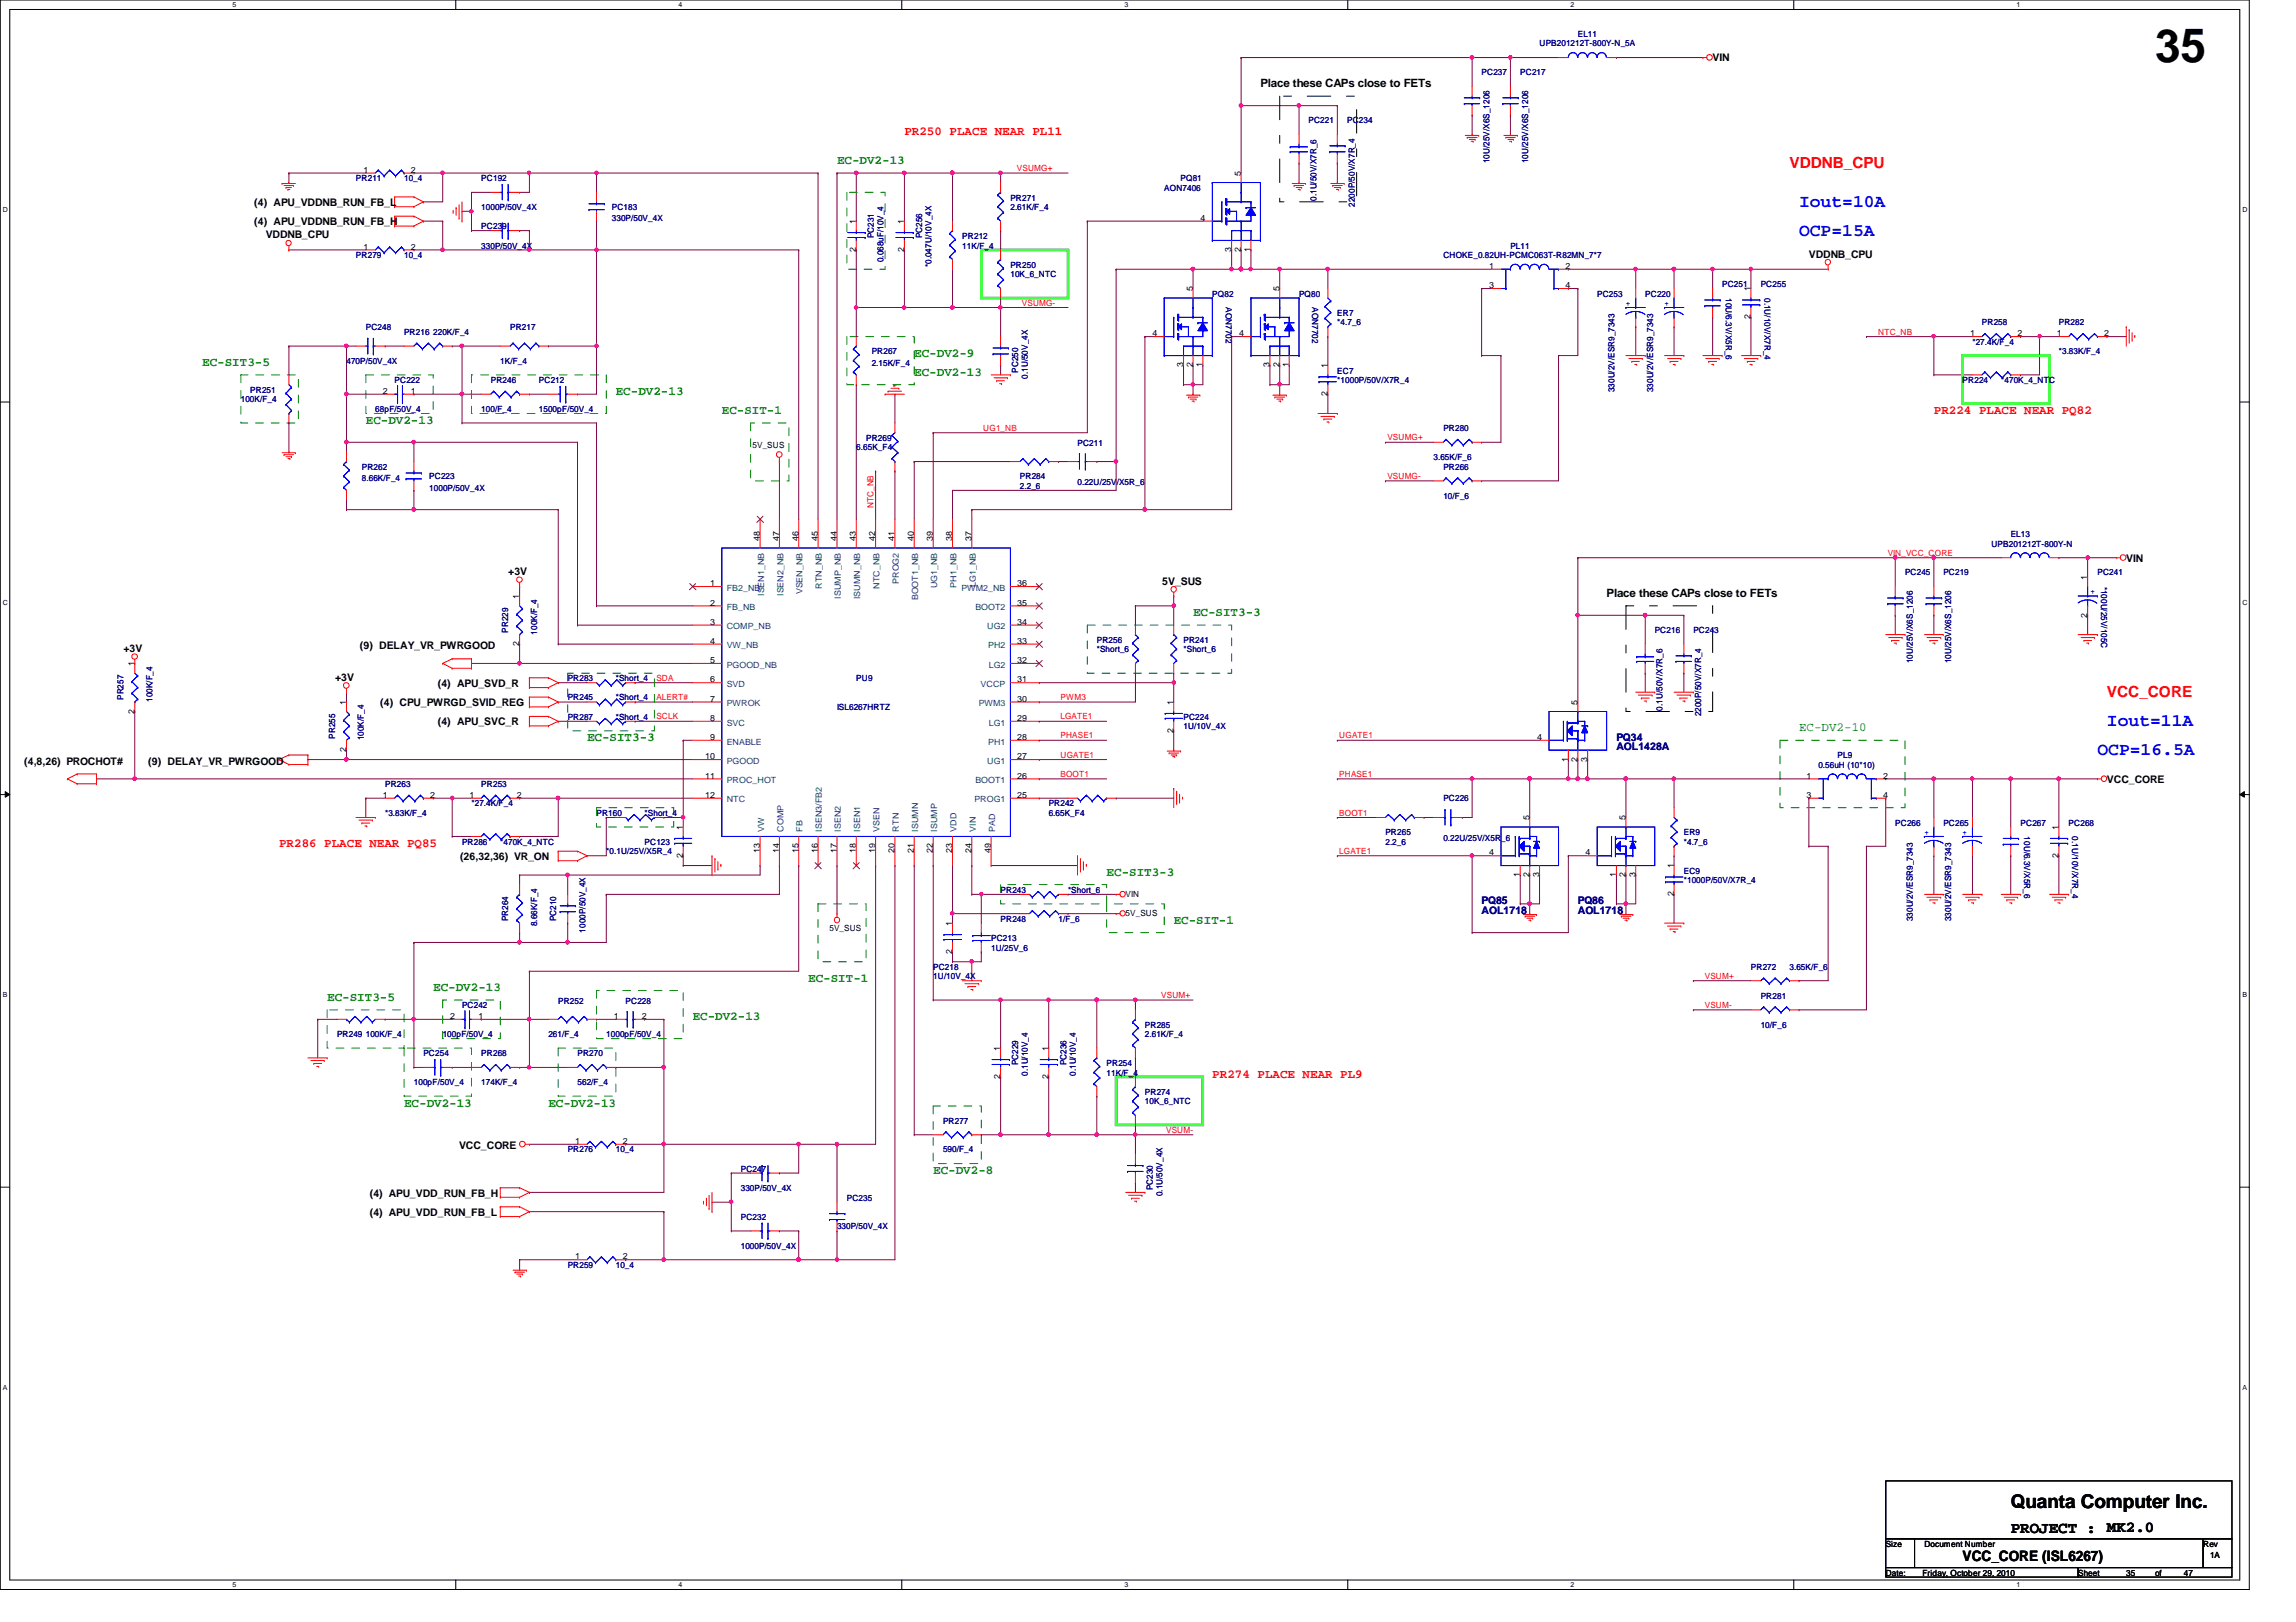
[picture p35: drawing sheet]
<svg xmlns="http://www.w3.org/2000/svg" width="297mm" height="210mm" viewBox="0 0 297 210" stroke-linecap="round" stroke-linejoin="round" font-family="sans-serif">
<defs><g id="words">
<text font-size="6" x="278.8" y="8">35</text>
<text font-size="2.5" x="260.1" y="195.2">Quanta Computer Inc.</text>
<g font-size="2.3" fill="#00f">
<text x="232.7" y="26.8">Iout=10A</text>
<text x="232.7" y="30.5">OCP=15A</text>
<text x="272.6" y="94">Iout=11A</text>
<text x="271.4" y="97.7">OCP=16.5A</text>
</g>
<text font-size="2.1" x="260.1" y="198.3">PROJECT :</text>
<g font-size="2" fill="#f00">
<text x="231.5" y="21.8">VDDNB_CPU</text>
<text x="272.6" y="90.2">VCC_CORE</text>
</g>
<text font-size="2" x="272.6" y="198.3">MK2.0</text>
<text font-size="1.9" x="253.9" y="202.1">VCC_CORE (ISL6267)</text>
<g font-size="1.6" fill="#f00">
<text x="117" y="17.5">PR250 PLACE NEAR PL11</text>
<text x="250.2" y="53.6">PR224 PLACE NEAR PQ82</text>
<text x="36.1" y="109.6">PR286 PLACE NEAR PQ85</text>
<text x="156.8" y="139.5">PR274 PLACE NEAR PL9</text>
</g>
<g font-size="1.6" fill="#008000">
<text x="108.3" y="21.3">EC-DV2-13</text>
<text x="26.2" y="47.4">EC-SIT3-5</text>
<text x="118.3" y="46.1">EC-DV2-9</text>
<text x="79.7" y="51.1">EC-DV2-13</text>
<text x="93.4" y="53.6">EC-SIT-1</text>
<text x="118.3" y="48.6">EC-DV2-13</text>
<text x="47.3" y="54.9">EC-DV2-13</text>
<text x="154.3" y="79.8">EC-SIT3-3</text>
<text x="75.9" y="95.9">EC-SIT3-3</text>
<text x="232.7" y="94.6">EC-DV2-10</text>
<text x="143.2" y="113.4">EC-SIT3-3</text>
<text x="151.8" y="119.6">EC-SIT-1</text>
<text x="42.3" y="129.5">EC-SIT3-5</text>
<text x="56" y="128.3">EC-DV2-13</text>
<text x="104.6" y="127">EC-SIT-1</text>
<text x="89.6" y="132">EC-DV2-13</text>
<text x="52.3" y="143.2">EC-DV2-13</text>
<text x="70.9" y="143.2">EC-DV2-13</text>
<text x="120.7" y="151.9">EC-DV2-8</text>
</g>
<g font-size="1.5">
<text x="163.1" y="11.3">Place these CAPs close to FETs</text>
<text x="207.9" y="77.3">Place these CAPs close to FETs</text>
</g>
<g font-size="1.4">
<text x="221.6" y="8">VIN</text>
<text x="32.9" y="26.6">(4) APU_VDDNB_RUN_FB_L</text>
<text x="32.9" y="29.1">(4) APU_VDDNB_RUN_FB_H</text>
<text x="34.4" y="30.9">VDDNB_CPU</text>
<text x="234" y="33.4">VDDNB_CPU</text>
<text x="65.7" y="74.4">+3V</text>
<text x="150.4" y="75.7">5V_SUS</text>
<text x="275.1" y="72.7">VIN</text>
<text x="16" y="84.4">+3V</text>
<text x="43.3" y="88.1">+3V</text>
<text x="46.6" y="84">(9) DELAY_VR_PWRGOOD</text>
<text x="56.6" y="88.9">(4) APU_SVD_R</text>
<text x="49.2" y="91.4">(4) CPU_PWRGD_SVID_REG</text>
<text x="56.6" y="93.9">(4) APU_SVC_R</text>
<text x="3.1" y="99">(4,8,26) PROCHOT#</text>
<text x="19.2" y="99">(9) DELAY_VR_PWRGOOD</text>
<text x="272.6" y="101.3">VCC_CORE</text>
<text x="59.5" y="111.3">(26,32,36) VR_ON</text>
<text x="59.4" y="148.6">VCC_CORE</text>
<text x="47.8" y="154.9">(4) APU_VDD_RUN_FB_H</text>
<text x="47.8" y="157.3">(4) APU_VDD_RUN_FB_L</text>
</g>
<g font-size="1.4" fill="#000080">
<text x="209.1" y="95.8">PQ34</text>
<text x="209.1" y="97.1">AOL1428A</text>
<text x="191.7" y="117">PQ85</text>
<text x="191.7" y="118.2">AOL1718</text>
<text x="204.1" y="117">PQ86</text>
<text x="204.1" y="118.2">AOL1718</text>
</g>
<g font-size="1.1" fill="#000080">
<text x="204.1" y="4.8">EL11</text>
<text x="191.7" y="9.7">PC237</text>
<text x="196.7" y="9.7">PC217</text>
<text x="199.2" y="6">UPB201212T-800Y-N_5A</text>
<text x="169.3" y="16">PC221</text>
<text x="174.3" y="16">PC234</text>
<text x="46.1" y="23.5">PR211</text>
<text x="52.3" y="23.5">10_4</text>
<text x="62.3" y="23.5">PC192</text>
<text x="152.7" y="23.5">PQ81</text>
<text x="192.7" y="21.1" transform="rotate(-90 192.7 21.1)">10U/25V/X6S_1206</text>
<text x="197.7" y="21.1" transform="rotate(-90 197.7 21.1)">10U/25V/X6S_1206</text>
<text x="62.3" y="29.7">PC239</text>
<text x="62.3" y="27.2">1000P/50V_4X</text>
<text x="79.2" y="27.2">PC183</text>
<text x="79.2" y="28.7">330P/50V_4X</text>
<text x="130.7" y="26">PR271</text>
<text x="130.7" y="27.2">2.61K/F_4</text>
<text x="150.6" y="24.7">AON7406</text>
<text x="170.3" y="26" transform="rotate(-90 170.3 26)">0.1U/50V/X7R_6</text>
<text x="175.3" y="26.8" transform="rotate(-90 175.3 26.8)">2200P/50V/X7R_4</text>
<text x="46.1" y="33.4">PR279</text>
<text x="52.3" y="33.4">10_4</text>
<text x="62.3" y="32.2">330P/50V_4X</text>
<text x="113.1" y="30.9" transform="rotate(-90 113.1 30.9)">PC231</text>
<text x="114.3" y="34" transform="rotate(-90 114.3 34)">0.068uF/10V_4</text>
<text x="119.3" y="30.9" transform="rotate(-90 119.3 30.9)">PC256</text>
<text x="120.5" y="34.6" transform="rotate(-90 120.5 34.6)">*0.047U/10V_4X</text>
<text x="124.5" y="30.9">PR212</text>
<text x="124.5" y="32.2">11K/F_4</text>
<text x="130.7" y="34.6">PR250</text>
<text x="130.7" y="35.9">10K_6_NTC</text>
<text x="186.7" y="33.4">CHOKE_0.82UH-PCMC063T-R82MN_7*7</text>
<text x="195.4" y="32.2">PL11</text>
<text x="156.8" y="38.4">PQ82</text>
<text x="158.6" y="39.8" transform="rotate(90 158.6 39.8)">AON7702</text>
<text x="168.1" y="38.4">PQ80</text>
<text x="169.8" y="39.8" transform="rotate(90 169.8 39.8)">AON7702</text>
<text x="173" y="40.9">ER7</text>
<text x="206.6" y="38.4">PC253</text>
<text x="212.8" y="38.4">PC220</text>
<text x="222.8" y="37.1">PC251</text>
<text x="223.3" y="38.6" transform="rotate(90 223.3 38.6)">10U/6.3V/X5R_6</text>
<text x="227.8" y="37.1">PC255</text>
<text x="228.3" y="38.6" transform="rotate(90 228.3 38.6)">0.1U/10V/X7R_4</text>
<text x="44.8" y="47.1">470P/50V_4X</text>
<text x="47.3" y="42.8">PC248</text>
<text x="52.3" y="43.3">PR216 220K/F_4</text>
<text x="64.7" y="47.1">1K/F_4</text>
<text x="66" y="42.8">PR217</text>
<text x="112.8" y="45.8">PR267</text>
<text x="112.8" y="47.3">2.15K/F_4</text>
<text x="173" y="42.1">*4.7_6</text>
<text x="255.2" y="44.6">*27.4K/F_4</text>
<text x="256.4" y="42.1">PR258</text>
<text x="266.4" y="42.1">PR282</text>
<text x="266.4" y="45.8">*3.83K/F_4</text>
<text x="31.2" y="52.1">100K/F_4</text>
<text x="32.4" y="50.8">PR251</text>
<text x="48.6" y="53.3">68pF/50V_4</text>
<text x="51.1" y="49.6">PC222</text>
<text x="62.3" y="53.3">100/F_4</text>
<text x="63.5" y="49.6">PR246</text>
<text x="69.7" y="49.6">PC212</text>
<text x="69.7" y="53.3">1500pF/50V_4</text>
<text x="131.7" y="48.3" transform="rotate(-90 131.7 48.3)">PC250</text>
<text x="133" y="49" transform="rotate(-90 133 49)">0.1U/50V_4X</text>
<text x="173" y="48.3">EC7</text>
<text x="173" y="49.6">*1000P/50V/X7R_4</text>
<text x="208.9" y="50.8" transform="rotate(-90 208.9 50.8)">330U/2V/ESR9_7343</text>
<text x="213.9" y="50.8" transform="rotate(-90 213.9 50.8)">330U/2V/ESR9_7343</text>
<text x="253.9" y="49.6">PR224</text>
<text x="258.9" y="49.6">*470K_4_NTC</text>
<text x="110.8" y="58.3">6.65K_F4</text>
<text x="112.1" y="57.1">PR269</text>
<text x="139.4" y="57.7">PC211</text>
<text x="185.5" y="59.5">3.65K/F_6</text>
<text x="186.7" y="55.8">PR280</text>
<text x="46.8" y="60.8">PR262</text>
<text x="46.8" y="62.3">8.66K/F_4</text>
<text x="55.5" y="62">PC223</text>
<text x="55.5" y="63.5">1000P/50V_4X</text>
<text x="131.9" y="62">PR284</text>
<text x="131.9" y="63.3">2.2_6</text>
<text x="139.4" y="62.8">0.22U/25V/X5R_6</text>
<text x="186.7" y="60.8">PR266</text>
<text x="186.7" y="64.5">10/F_6</text>
<text x="257.6" y="70.7">UPB201212T-800Y-N</text>
<text x="260.1" y="69.5">EL13</text>
<text x="246.5" y="74.5">PC245</text>
<text x="251.4" y="74.5">PC219</text>
<text x="271.4" y="74.5">PC241</text>
<text x="271.8" y="75.9" transform="rotate(90 271.8 75.9)">*100U/25V/105C</text>
<text x="65.7" y="81.9" transform="rotate(-90 65.7 81.9)">PR229</text>
<text x="69.5" y="82.1" transform="rotate(-90 69.5 82.1)">100K/F_4</text>
<text x="141.9" y="83.2">PR256</text>
<text x="153.1" y="83.2">PR241</text>
<text x="214.1" y="82">PC216</text>
<text x="219.1" y="82">PC243</text>
<text x="73.4" y="88.2">PR283</text>
<text x="79.7" y="88.2">*Short_4</text>
<text x="110.8" y="88.2">PU9</text>
<text x="141.9" y="84.4">*Short_6</text>
<text x="153.1" y="84.4">*Short_6</text>
<text x="247.5" y="85.9" transform="rotate(-90 247.5 85.9)">10U/25V/X6S_1206</text>
<text x="252.4" y="85.9" transform="rotate(-90 252.4 85.9)">10U/25V/X6S_1206</text>
<text x="16" y="90.6" transform="rotate(-90 16 90.6)">PR257</text>
<text x="19.7" y="90.8" transform="rotate(-90 19.7 90.8)">100K/F_4</text>
<text x="43.3" y="95.6" transform="rotate(-90 43.3 95.6)">PR255</text>
<text x="47.1" y="95.8" transform="rotate(-90 47.1 95.8)">100K/F_4</text>
<text x="73.4" y="93.1">PR287</text>
<text x="73.4" y="90.6">PR245</text>
<text x="79.7" y="93.1">*Short_4</text>
<text x="79.7" y="90.6">*Short_4</text>
<text x="108.3" y="91.9">ISL6267HRTZ</text>
<text x="153.1" y="93.1">PC224</text>
<text x="153.1" y="94.4">1U/10V_4X</text>
<text x="215.1" y="91.9" transform="rotate(-90 215.1 91.9)">0.1U/50V/X7R_6</text>
<text x="220.1" y="92.7" transform="rotate(-90 220.1 92.7)">2200P/50V/X7R_4</text>
<text x="49.8" y="101.9">PR263</text>
<text x="62.3" y="101.9">PR253</text>
<text x="235.2" y="99.4">0.56uH (10*10)</text>
<text x="237.7" y="98.1">PL9</text>
<text x="49.8" y="105.6">*3.83K/F_4</text>
<text x="61" y="104.4">*27.4K/F_4</text>
<text x="77.2" y="105.6">PR160</text>
<text x="83.4" y="105.6">*Short_4</text>
<text x="135.7" y="104.4">PR242</text>
<text x="135.7" y="105.6">6.65K_F4</text>
<text x="186.7" y="103.7">PC226</text>
<text x="245.2" y="106.8">PC266</text>
<text x="251.4" y="106.8">PC265</text>
<text x="261.4" y="106.8">PC267</text>
<text x="267.6" y="106.8">PC268</text>
<text x="59.8" y="109.3">PR286</text>
<text x="64.7" y="109.3">*470K_4_NTC</text>
<text x="78.4" y="110.6">*0.1U/25V/X5R_4</text>
<text x="83.4" y="109.3">PC123</text>
<text x="179.2" y="108.1">PR265</text>
<text x="179.2" y="109.3">2.2_6</text>
<text x="186.7" y="108.8">0.22U/25V/X5R_6</text>
<text x="217.8" y="108.1">ER9</text>
<text x="217.8" y="109.3">*4.7_6</text>
<text x="217.8" y="113.1">EC9</text>
<text x="261.9" y="108.2" transform="rotate(90 261.9 108.2)">10U/6.3V/X5R_6</text>
<text x="268.1" y="108.2" transform="rotate(90 268.1 108.2)">0.1U/10V/X7R_4</text>
<text x="65.7" y="119.2" transform="rotate(-90 65.7 119.2)">PR264</text>
<text x="69.5" y="119.8" transform="rotate(-90 69.5 119.8)">8.66K/F_4</text>
<text x="72" y="119.2" transform="rotate(-90 72 119.2)">PC210</text>
<text x="129.5" y="115.5">PR243</text>
<text x="129.5" y="119.3">PR248</text>
<text x="136.9" y="119.3">1/F_6</text>
<text x="138.2" y="115.5">*Short_6</text>
<text x="217.8" y="114.3">*1000P/50V/X7R_4</text>
<text x="247.5" y="119.2" transform="rotate(-90 247.5 119.2)">330U/2V/ESR9_7343</text>
<text x="252.4" y="119.2" transform="rotate(-90 252.4 119.2)">330U/2V/ESR9_7343</text>
<text x="75.7" y="120.7" transform="rotate(-90 75.7 120.7)">1000P/50V_4X</text>
<text x="120.7" y="125.5">PC218</text>
<text x="128.2" y="121.8">PC213</text>
<text x="128.2" y="123">1U/25V_6</text>
<text x="226.5" y="125.5">PR272</text>
<text x="231.5" y="125.5">3.65K/F_6</text>
<text x="59.8" y="130.5">PC242</text>
<text x="72.2" y="129.9">PR252</text>
<text x="80.9" y="129.9">PC228</text>
<text x="120.7" y="126.7">1U/10V_4X</text>
<text x="227.8" y="129.2">PR281</text>
<text x="43.6" y="134.2">PR249 100K/F_4</text>
<text x="54.8" y="136.7">PC254</text>
<text x="57.3" y="134.2">100pF/50V_4</text>
<text x="62.3" y="136.7">PR268</text>
<text x="70.9" y="134.2">261/F_4</text>
<text x="74.7" y="136.7">PR270</text>
<text x="78.4" y="134.2">1000pF/50V_4</text>
<text x="131.7" y="137.9" transform="rotate(-90 131.7 137.9)">PC229</text>
<text x="138" y="137.9" transform="rotate(-90 138 137.9)">PC236</text>
<text x="143.2" y="138">PR254</text>
<text x="148.1" y="133">PR285</text>
<text x="148.1" y="134.2">2.61K/F_4</text>
<text x="227.8" y="133">10/F_6</text>
<text x="53.5" y="140.4">100pF/50V_4</text>
<text x="62.3" y="140.4">174K/F_4</text>
<text x="74.7" y="140.4">562/F_4</text>
<text x="133" y="139.2" transform="rotate(-90 133 139.2)">0.1U/10V_4</text>
<text x="139.2" y="139.2" transform="rotate(-90 139.2 139.2)">0.1U/10V_4</text>
<text x="143.2" y="139.2">11K/F_4</text>
<text x="148.1" y="141.7">PR274</text>
<text x="148.1" y="142.9">10K_6_NTC</text>
<text x="73.4" y="149.1">PR276</text>
<text x="79.7" y="149.1">10_4</text>
<text x="122" y="145.4">PR277</text>
<text x="122" y="149.1">590/F_4</text>
<text x="95.8" y="151.6">PC247</text>
<text x="95.8" y="154.1">330P/50V_4X</text>
<text x="109.6" y="155.4">PC235</text>
<text x="149.1" y="154.1" transform="rotate(-90 149.1 154.1)">PC230</text>
<text x="150.4" y="154.8" transform="rotate(-90 150.4 154.8)">0.1U/50V_4X</text>
<text x="95.8" y="157.9">PC232</text>
<text x="95.8" y="161.6">1000P/50V_4X</text>
<text x="108.3" y="159.1">330P/50V_4X</text>
<text x="73.4" y="164.1">PR259</text>
<text x="79.7" y="164.1">10_4</text>
</g>
<g font-size="1.1">
<text x="47" y="22.4">1</text>
<text x="53.2" y="22.4">2</text>
<text x="160.5" y="22.7" transform="rotate(-90 160.5 22.7)">5</text>
<text x="110.7" y="29" transform="rotate(-90 110.7 29)">1</text>
<text x="117" y="29" transform="rotate(-90 117 29)">1</text>
<text x="155.3" y="28.6">4</text>
<text x="47" y="32.3">1</text>
<text x="53.2" y="32.3">2</text>
<text x="110.7" y="32.6" transform="rotate(-90 110.7 32.6)">2</text>
<text x="117" y="32.6" transform="rotate(-90 117 32.6)">2</text>
<text x="159.3" y="32.6" transform="rotate(-90 159.3 32.6)">3</text>
<text x="160.5" y="32.6" transform="rotate(-90 160.5 32.6)">2</text>
<text x="161.8" y="32.6" transform="rotate(-90 161.8 32.6)">1</text>
<text x="192.7" y="34.8">1</text>
<text x="202.5" y="34.8">2</text>
<text x="154.3" y="37.7" transform="rotate(-90 154.3 37.7)">5</text>
<text x="165.5" y="37.7" transform="rotate(-90 165.5 37.7)">5</text>
<text x="192.7" y="37.3">3</text>
<text x="202.5" y="37.3">4</text>
<text x="226.5" y="41.3" transform="rotate(-90 226.5 41.3)">2</text>
<text x="226.5" y="37.7" transform="rotate(-90 226.5 37.7)">1</text>
<text x="149.1" y="43.5">4</text>
<text x="153.1" y="47.5" transform="rotate(-90 153.1 47.5)">3</text>
<text x="154.3" y="47.5" transform="rotate(-90 154.3 47.5)">2</text>
<text x="155.6" y="47.5" transform="rotate(-90 155.6 47.5)">1</text>
<text x="160.3" y="43.5">4</text>
<text x="164.3" y="47.5" transform="rotate(-90 164.3 47.5)">3</text>
<text x="165.5" y="47.5" transform="rotate(-90 165.5 47.5)">2</text>
<text x="166.7" y="47.5" transform="rotate(-90 166.7 47.5)">1</text>
<text x="171.7" y="47.6" transform="rotate(-90 171.7 47.6)">1</text>
<text x="254.9" y="43.5">1</text>
<text x="261" y="43.5">2</text>
<text x="266.1" y="43.5">1</text>
<text x="272.2" y="43.5">2</text>
<text x="49.5" y="51">2</text>
<text x="53.2" y="51">1</text>
<text x="171.7" y="51.3" transform="rotate(-90 171.7 51.3)">2</text>
<text x="97.4" y="58">5V_SUS</text>
<text x="98.3" y="70" transform="rotate(-90 98.3 70)">48</text>
<text x="100.8" y="70" transform="rotate(-90 100.8 70)">47</text>
<text x="103.3" y="70" transform="rotate(-90 103.3 70)">46</text>
<text x="105.8" y="70" transform="rotate(-90 105.8 70)">45</text>
<text x="108.2" y="70" transform="rotate(-90 108.2 70)">44</text>
<text x="110.7" y="70" transform="rotate(-90 110.7 70)">43</text>
<text x="113.2" y="70" transform="rotate(-90 113.2 70)">42</text>
<text x="115.7" y="70" transform="rotate(-90 115.7 70)">41</text>
<text x="118.2" y="70" transform="rotate(-90 118.2 70)">40</text>
<text x="120.7" y="70" transform="rotate(-90 120.7 70)">39</text>
<text x="123.2" y="70" transform="rotate(-90 123.2 70)">38</text>
<text x="125.7" y="70" transform="rotate(-90 125.7 70)">37</text>
<text x="67.2" y="77.5" transform="rotate(-90 67.2 77.5)">1</text>
<text x="91.9" y="75.9">1</text>
<text x="131.6" y="75.9">36</text>
<text x="270" y="75" transform="rotate(-90 270 75)">1</text>
<text x="67.2" y="83.7" transform="rotate(-90 67.2 83.7)">2</text>
<text x="91.9" y="83.3">4</text>
<text x="91.9" y="78.4">2</text>
<text x="91.9" y="80.9">3</text>
<text x="131.6" y="83.3">33</text>
<text x="131.6" y="80.9">34</text>
<text x="131.6" y="78.4">35</text>
<text x="270" y="79.9" transform="rotate(-90 270 79.9)">2</text>
<text x="17.4" y="86.2" transform="rotate(-90 17.4 86.2)">1</text>
<text x="91.9" y="85.8">5</text>
<text x="91.9" y="88.3">6</text>
<text x="131.6" y="88.3">31</text>
<text x="131.6" y="85.8">32</text>
<text x="17.4" y="92.4" transform="rotate(-90 17.4 92.4)">2</text>
<text x="44.8" y="91.2" transform="rotate(-90 44.8 91.2)">1</text>
<text x="91.9" y="90.8">7</text>
<text x="91.9" y="93.3">8</text>
<text x="91.9" y="95.8">9</text>
<text x="131.6" y="95.8">28</text>
<text x="131.6" y="93.3">29</text>
<text x="131.6" y="90.8">30</text>
<text x="151.8" y="94.9" transform="rotate(-90 151.8 94.9)">2</text>
<text x="151.8" y="91.2" transform="rotate(-90 151.8 91.2)">1</text>
<text x="198.9" y="95.8">4</text>
<text x="204.1" y="91.2" transform="rotate(-90 204.1 91.2)">5</text>
<text x="44.8" y="97.3" transform="rotate(-90 44.8 97.3)">2</text>
<text x="91.2" y="98.3">10</text>
<text x="91.2" y="100.8">11</text>
<text x="131.6" y="100.8">26</text>
<text x="131.6" y="98.3">27</text>
<text x="202.9" y="98.6" transform="rotate(-90 202.9 98.6)">1</text>
<text x="204.1" y="98.6" transform="rotate(-90 204.1 98.6)">2</text>
<text x="205.4" y="98.6" transform="rotate(-90 205.4 98.6)">3</text>
<text x="233.7" y="100.8">1</text>
<text x="243.6" y="100.8">2</text>
<text x="49.5" y="103.3">1</text>
<text x="55.7" y="103.3">2</text>
<text x="60.7" y="103.3">1</text>
<text x="66.9" y="103.3">2</text>
<text x="88.3" y="107.4" transform="rotate(-90 88.3 107.4)">1</text>
<text x="91.2" y="103.3">12</text>
<text x="131.6" y="103.3">25</text>
<text x="197.9" y="106.1" transform="rotate(-90 197.9 106.1)">5</text>
<text x="210.3" y="106.1" transform="rotate(-90 210.3 106.1)">5</text>
<text x="233.7" y="103.3">3</text>
<text x="243.6" y="103.3">4</text>
<text x="266.3" y="107.4" transform="rotate(-90 266.3 107.4)">1</text>
<text x="88.3" y="111" transform="rotate(-90 88.3 111)">2</text>
<text x="98.3" y="110.4" transform="rotate(-90 98.3 110.4)">13</text>
<text x="100.8" y="110.4" transform="rotate(-90 100.8 110.4)">14</text>
<text x="103.3" y="110.4" transform="rotate(-90 103.3 110.4)">15</text>
<text x="105.8" y="110.4" transform="rotate(-90 105.8 110.4)">16</text>
<text x="108.2" y="110.4" transform="rotate(-90 108.2 110.4)">17</text>
<text x="110.7" y="110.4" transform="rotate(-90 110.7 110.4)">18</text>
<text x="113.2" y="110.4" transform="rotate(-90 113.2 110.4)">19</text>
<text x="115.7" y="110.4" transform="rotate(-90 115.7 110.4)">20</text>
<text x="118.2" y="110.4" transform="rotate(-90 118.2 110.4)">21</text>
<text x="120.7" y="110.4" transform="rotate(-90 120.7 110.4)">22</text>
<text x="123.2" y="110.4" transform="rotate(-90 123.2 110.4)">23</text>
<text x="125.7" y="110.4" transform="rotate(-90 125.7 110.4)">24</text>
<text x="128.2" y="110.4" transform="rotate(-90 128.2 110.4)">49</text>
<text x="192.7" y="110.7">4</text>
<text x="196.6" y="113.5" transform="rotate(-90 196.6 113.5)">1</text>
<text x="197.9" y="113.5" transform="rotate(-90 197.9 113.5)">2</text>
<text x="199.1" y="113.5" transform="rotate(-90 199.1 113.5)">3</text>
<text x="205.1" y="110.7">4</text>
<text x="209.1" y="113.5" transform="rotate(-90 209.1 113.5)">1</text>
<text x="210.3" y="113.5" transform="rotate(-90 210.3 113.5)">2</text>
<text x="211.6" y="113.5" transform="rotate(-90 211.6 113.5)">3</text>
<text x="216.5" y="112.4" transform="rotate(-90 216.5 112.4)">1</text>
<text x="266.3" y="111" transform="rotate(-90 266.3 111)">2</text>
<text x="123.2" y="119.8" transform="rotate(-90 123.2 119.8)">1</text>
<text x="145.6" y="118.5">5V_SUS</text>
<text x="145.6" y="116">VIN</text>
<text x="216.5" y="116" transform="rotate(-90 216.5 116)">2</text>
<text x="107.3" y="120.5">5V_SUS</text>
<text x="123.2" y="123.5" transform="rotate(-90 123.2 123.5)">2</text>
<text x="58.2" y="131.9">2</text>
<text x="61.9" y="131.9">1</text>
<text x="79.4" y="131.9">1</text>
<text x="83.1" y="131.9">2</text>
<text x="129.4" y="136" transform="rotate(-90 129.4 136)">1</text>
<text x="135.6" y="136" transform="rotate(-90 135.6 136)">1</text>
<text x="129.4" y="139.7" transform="rotate(-90 129.4 139.7)">2</text>
<text x="135.6" y="139.7" transform="rotate(-90 135.6 139.7)">2</text>
<text x="74.4" y="148">1</text>
<text x="80.6" y="148">2</text>
<text x="74.4" y="163">1</text>
<text x="80.6" y="163">2</text>
<text x="244" y="200.2">Size</text>
<text x="244" y="203.9">Date:</text>
<text x="248.7" y="203.9">Friday, October 29, 2010</text>
<text x="249" y="200.2">Document Number</text>
<text x="268.9" y="203.9">Sheet</text>
<text x="275.1" y="203.9">35</text>
<text x="278.8" y="203.9">of</text>
<text x="282.5" y="203.9">47</text>
<text x="285" y="200.2">Rev</text>
<text x="285.9" y="201.7">1A</text>
</g>
<g font-size="1.1" fill="#f00">
<text x="131.6" y="22.1">VSUMG+</text>
<text x="132.2" y="39.5">VSUMG-</text>
<text x="243" y="43.3">NTC_NB</text>
<text x="127.2" y="55.8">UG1_NB</text>
<text x="179.5" y="57">VSUMG+</text>
<text x="113" y="65.7" transform="rotate(-90 113 65.7)">NTC_NB</text>
<text x="179.5" y="62">VSUMG-</text>
<text x="244.2" y="71.9">VIN_VCC_CORE</text>
<text x="84.9" y="88.1">SDA</text>
<text x="84.9" y="93.1">SCLK</text>
<text x="84.9" y="90.6">ALERT#</text>
<text x="137.2" y="95.5">PHASE1</text>
<text x="137.2" y="93.1">LGATE1</text>
<text x="137.2" y="90.6">PWM3</text>
<text x="173.3" y="95.5">UGATE1</text>
<text x="137.2" y="100.5">BOOT1</text>
<text x="137.2" y="98">UGATE1</text>
<text x="173.3" y="100.5">PHASE1</text>
<text x="173.3" y="105.5">BOOT1</text>
<text x="173.3" y="110.5">LGATE1</text>
<text x="150.2" y="129.2">VSUM+</text>
<text x="220.6" y="126.7">VSUM+</text>
<text x="220.6" y="130.4">VSUM-</text>
<text x="150.9" y="146.6">VSUM-</text>
</g>
<g font-size="1.1" fill="#00f">
<text x="210.4" y="39.6">+</text>
<text x="215.3" y="39.6">+</text>
<text x="270.5" y="76.8">+</text>
<text x="249" y="108.1">+</text>
<text x="253.9" y="108.1">+</text>
</g>
<g font-size="1.1" fill="#004080">
<text x="94" y="76.5">FB2_NB</text>
<text x="98.8" y="77.1" transform="rotate(-90 98.8 77.1)">ISEN1_NB</text>
<text x="101.3" y="77.1" transform="rotate(-90 101.3 77.1)">ISEN2_NB</text>
<text x="103.8" y="76.9" transform="rotate(-90 103.8 76.9)">VSEN_NB</text>
<text x="106.3" y="76.2" transform="rotate(-90 106.3 76.2)">RTN_NB</text>
<text x="108.8" y="77.5" transform="rotate(-90 108.8 77.5)">ISUMP_NB</text>
<text x="111.3" y="77.6" transform="rotate(-90 111.3 77.6)">ISUMN_NB</text>
<text x="113.8" y="76.2" transform="rotate(-90 113.8 76.2)">NTC_NB</text>
<text x="116.3" y="75.6" transform="rotate(-90 116.3 75.6)">PROG2</text>
<text x="118.8" y="77.7" transform="rotate(-90 118.8 77.7)">BOOT1_NB</text>
<text x="121.2" y="76.2" transform="rotate(-90 121.2 76.2)">UG1_NB</text>
<text x="123.7" y="76" transform="rotate(-90 123.7 76)">PH1_NB</text>
<text x="124.4" y="76.5">PWM2_NB</text>
<text x="126.2" y="75.9" transform="rotate(-90 126.2 75.9)">LG1_NB</text>
<text x="94" y="83.9">VW_NB</text>
<text x="94" y="79">FB_NB</text>
<text x="94" y="81.4">COMP_NB</text>
<text x="126.2" y="79">BOOT2</text>
<text x="127.7" y="81.4">UG2</text>
<text x="127.8" y="83.9">PH2</text>
<text x="94" y="86.4">PGOOD_NB</text>
<text x="94" y="88.9">SVD</text>
<text x="126.9" y="88.9">VCCP</text>
<text x="127.9" y="86.4">LG2</text>
<text x="94" y="91.4">PWROK</text>
<text x="94" y="93.9">SVC</text>
<text x="126.6" y="91.4">PWM3</text>
<text x="127.9" y="93.9">LG1</text>
<text x="94" y="96.4">ENABLE</text>
<text x="94" y="98.8">PGOOD</text>
<text x="94" y="101.3">PROC_HOT</text>
<text x="126.2" y="101.3">BOOT1</text>
<text x="127.7" y="98.8">UG1</text>
<text x="127.8" y="96.4">PH1</text>
<text x="94" y="103.8">NTC</text>
<text x="98.8" y="107.6" transform="rotate(-90 98.8 107.6)">VW</text>
<text x="101.3" y="107.6" transform="rotate(-90 101.3 107.6)">COMP</text>
<text x="103.8" y="107.6" transform="rotate(-90 103.8 107.6)">FB</text>
<text x="106.3" y="107.6" transform="rotate(-90 106.3 107.6)">ISEN3/FB2</text>
<text x="108.8" y="107.6" transform="rotate(-90 108.8 107.6)">ISEN2</text>
<text x="111.3" y="107.6" transform="rotate(-90 111.3 107.6)">ISEN1</text>
<text x="113.8" y="107.6" transform="rotate(-90 113.8 107.6)">VSEN</text>
<text x="116.3" y="107.6" transform="rotate(-90 116.3 107.6)">RTN</text>
<text x="118.8" y="107.6" transform="rotate(-90 118.8 107.6)">ISUMN</text>
<text x="121.2" y="107.6" transform="rotate(-90 121.2 107.6)">ISUMP</text>
<text x="123.7" y="107.6" transform="rotate(-90 123.7 107.6)">VDD</text>
<text x="126.1" y="103.8">PROG1</text>
<text x="126.2" y="107.6" transform="rotate(-90 126.2 107.6)">VIN</text>
<text x="128.7" y="107.6" transform="rotate(-90 128.7 107.6)">PAD</text>
</g>
<g font-size=".9">
<text x="30.1" y=".9">5</text>
<text x="87.8" y=".9">4</text>
<text x="145.5" y=".9">3</text>
<text x="203.2" y=".9">2</text>
<text x="260.9" y=".9">1</text>
<text x=".4" y="27.4">D</text>
<text x="290.1" y="27.4">D</text>
<text x=".4" y="78.2">C</text>
<text x="290.1" y="78.2">C</text>
<text x=".4" y="129">B</text>
<text x="290.1" y="129">B</text>
<text x=".4" y="179.8">A</text>
<text x="290.1" y="179.8">A</text>
<text x="30.1" y="205.4">5</text>
<text x="87.8" y="205.4">4</text>
<text x="145.5" y="205.4">3</text>
<text x="203.2" y="205.4">2</text>
<text x="260.9" y="205.4">1</text>
</g>
</g></defs>
<path d="M0 0h291v205.7h-291zM1.3 1.2h288.5v203.3h-288.5z" fill="none" stroke="#000" stroke-width=".13"/>
<g fill="#fff">
<path d="M30.1 .1h.5v1h-.5z"/>
<path d="M30.1 204.6h.5v1h-.5z"/>
</g>
<path d="M59 0v1.2M59 204.5v1.2" fill="none" stroke="#000" stroke-width=".13"/>
<g fill="#fff">
<path d="M87.8 .1h.5v1h-.5z"/>
<path d="M87.8 204.6h.5v1h-.5z"/>
</g>
<path d="M116.7 0v1.2M116.7 204.5v1.2" fill="none" stroke="#000" stroke-width=".13"/>
<g fill="#fff">
<path d="M145.5 .1h.5v1h-.5z"/>
<path d="M145.5 204.6h.5v1h-.5z"/>
</g>
<path d="M174.4 0v1.2M174.4 204.5v1.2" fill="none" stroke="#000" stroke-width=".13"/>
<g fill="#fff">
<path d="M203.2 .1h.5v1h-.5z"/>
<path d="M203.2 204.6h.5v1h-.5z"/>
</g>
<path d="M232.1 0v1.2M232.1 204.5v1.2" fill="none" stroke="#000" stroke-width=".13"/>
<g fill="#fff">
<path d="M260.9 .1h.5v1h-.5z"/>
<path d="M260.9 204.6h.5v1h-.5z"/>
<path d="M.4 26.6h.6v1h-.6z"/>
<path d="M290.1 26.6h.6v1h-.6z"/>
<path d="M.4 77.4h.6v1h-.6z"/>
<path d="M290.1 77.4h.6v1h-.6z"/>
</g>
<path d="M0 52h1.3M289.8 52h1.2" fill="none" stroke="#000" stroke-width=".13"/>
<g fill="#fff">
<path d="M.4 128.2h.6v1h-.6z"/>
<path d="M290.1 128.2h.6v1h-.6z"/>
</g>
<path d="M0 102.8h1.3M.7 102.4l.6 .4-.6 .4zM289.8 102.8l.6-.4v.8zM289.8 102.8h1.2" fill="none" stroke="#000" stroke-width=".13"/>
<path d="M.7 102.4l.6 .4-.6 .4zM289.8 102.8l.6-.4v.8z" fill="#000"/>
<g fill="#fff">
<path d="M.4 179h.5v1h-.5z"/>
<path d="M290.1 179h.6v1h-.6z"/>
</g>
<path d="M0 153.6h1.3M289.8 153.6h1.2" fill="none" stroke="#000" stroke-width=".13"/>
<path d="M171.8 34.8h.1M171.8 34.8v2.5" fill="none" stroke="#800040" stroke-width=".13"/>
<path d="M171.6 34.6h.3l.1 .2-.1 .2-.2 .1-.1-.1z" fill-rule="evenodd" fill="#f0f"/>
<path d="M171.6 34.6h.3l.1 .2-.1 .2-.2 .1-.1-.1z" fill="none" stroke="#f0f" stroke-width=".13"/>
<path d="M211.6 34.8h.1M211.6 34.8h5M216.6 34.8h.1M216.6 34.8v2.5M171.8 43.6h.1M171.8 51h.1M171.8 43.6v3.7M171.8 51v2.5" fill="none" stroke="#800040" stroke-width=".13"/>
<path d="M211.4 34.6h.3l.1 .2-.1 .2-.1 .1-.2-.1z" fill-rule="evenodd" fill="#f0f"/>
<path d="M211.4 34.6h.3l.1 .2-.1 .2-.1 .1-.2-.1z" fill="none" stroke="#f0f" stroke-width=".13"/>
<path d="M195.4 7.5h.1M195.4 7.5h6.2" fill="none" stroke="#800040" stroke-width=".13"/>
<path d="M195.3 7.3h.2l.1 .1-.1 .2-.1 .1-.1-.1z" fill-rule="evenodd" fill="#f0f"/>
<path d="M195.3 7.3h.2l.1 .1-.1 .2-.1 .1-.1-.1z" fill="none" stroke="#f0f" stroke-width=".13"/>
<path d="M160.6 13.7h.1M160.6 13.7v8.7" fill="none" stroke="#800040" stroke-width=".13"/>
<path d="M160.4 13.5h.3l.1 .1-.1 .2-.2 .1-.1-.1z" fill-rule="evenodd" fill="#f0f"/>
<path d="M160.4 13.5h.3l.1 .1-.1 .2-.2 .1-.1-.1z" fill="none" stroke="#f0f" stroke-width=".13"/>
<path d="M115.8 51h.1M115.8 51v3.7M263.9 43.6h.1M263.9 43.6v4.9M272.6 43.6h.1M272.6 43.6h2.5" fill="none" stroke="#800040" stroke-width=".13"/>
<path d="M263.7 43.4h.3l.1 .1-.1 .2h-.1h-.2z" fill-rule="evenodd" fill="#f0f"/>
<path d="M263.7 43.4h.3l.1 .1-.1 .2h-.1h-.2z" fill="none" stroke="#f0f" stroke-width=".13"/>
<path d="M250.2 43.6h.1M250.2 48.5h.1M250.2 43.6h5M250.2 48.5h5M250.2 43.6v4.9M261.4 48.5h.1M261.4 48.5h2.5M263.9 43.6h.1M263.9 43.6h2.5" fill="none" stroke="#800040" stroke-width=".13"/>
<path d="M250 43.4h.3l.1 .1-.1 .2h-.2h-.1z" fill-rule="evenodd" fill="#f0f"/>
<path d="M250 43.4h.3l.1 .1-.1 .2h-.2h-.1z" fill="none" stroke="#f0f" stroke-width=".13"/>
<path d="M241.5 43.6h.1M241.5 43.6h8.7M261.4 43.6h.1M261.4 43.6h2.5M255.2 100.8h.1M255.2 100.8h4.9" fill="none" stroke="#800040" stroke-width=".13"/>
<path d="M259.9 100.6h.4v.2v.1l-.2 .1-.2-.1z" fill-rule="evenodd" fill="#f0f"/>
<path d="M259.9 100.6h.4v.2v.1l-.2 .1-.2-.1z" fill="none" stroke="#f0f" stroke-width=".13"/>
<path d="M255 100.6h.3l.1 .2-.1 .1-.2 .1-.1-.1z" fill-rule="evenodd" fill="#f0f"/>
<path d="M255 100.6h.3l.1 .2-.1 .1-.2 .1-.1-.1z" fill="none" stroke="#f0f" stroke-width=".13"/>
<path d="M216.6 34.8h.1M216.6 34.8h5" fill="none" stroke="#800040" stroke-width=".13"/>
<path d="M216.4 34.6h.3l.1 .2-.1 .2-.2 .1-.1-.1z" fill-rule="evenodd" fill="#f0f"/>
<path d="M216.4 34.6h.3l.1 .2-.1 .2-.2 .1-.1-.1z" fill="none" stroke="#f0f" stroke-width=".13"/>
<path d="M160.6 7.5h.1M160.6 7.5h29.9M88.4 105.8h.1M88.4 105.8v1.2M216.6 100.8h.1M216.6 100.8v3.7" fill="none" stroke="#800040" stroke-width=".13"/>
<path d="M88.2 105.6h.3l.1 .1-.1 .2-.2 .1-.1-.1z" fill-rule="evenodd" fill="#f0f"/>
<path d="M88.2 105.6h.3l.1 .1-.1 .2-.2 .1-.1-.1z" fill="none" stroke="#f0f" stroke-width=".13"/>
<g fill="none" stroke="#800040" stroke-width=".13">
<path d="M221.6 34.8h.1M221.6 34.8v2.5M221.6 34.8h4.9M226.5 34.8h.1M226.5 34.8v2.5M88.4 95.8h.1M88.4 95.8h1.2M216.6 115.7h.1M216.6 115.7v3.8M260.1 100.8h.1M260.1 100.8v6.2M260.1 100.8h6.3"/>
<path d="M232.7 130.7h.1M232.7 130.7h8.8"/>
</g>
<path d="M221.4 34.6h.3l.1 .2-.1 .2-.2 .1-.1-.1z" fill-rule="evenodd" fill="#f0f"/>
<path d="M221.4 34.6h.3l.1 .2-.1 .2-.2 .1-.1-.1z" fill="none" stroke="#f0f" stroke-width=".13"/>
<path d="M266.4 100.8h.1M266.4 100.8v6.2" fill="none" stroke="#800040" stroke-width=".13"/>
<path d="M266.2 100.6h.3l.1 .2-.1 .1-.2 .1-.1-.1z" fill-rule="evenodd" fill="#f0f"/>
<path d="M266.2 100.6h.3l.1 .2-.1 .1-.2 .1-.1-.1z" fill="none" stroke="#f0f" stroke-width=".13"/>
<g fill="none" stroke="#800040" stroke-width=".13">
<path d="M226.5 41.1h.1M226.5 41.1v4.9M146.9 78.4h.1M146.9 78.4v2.5M44.8 98.3h.1M44.8 98.3h44.8M67.2 83.4h.1M67.2 83.4v2.5M88.4 95.8h.1M88.4 95.8v10h-2.5M47.3 103.3h.1M47.3 103.3v2.5"/>
<path d="M85.9 105.8h.1M266.4 100.8h.1M266.4 100.8h5"/>
</g>
<path d="M44.6 98.1h.4v.2v.1l-.2 .1-.2-.1z" fill-rule="evenodd" fill="#f0f"/>
<path d="M44.6 98.1h.4v.2v.1l-.2 .1-.2-.1z" fill="none" stroke="#f0f" stroke-width=".13"/>
<path d="M159.3 32.3h.1M159.3 34.8h.1M159.3 32.3v2.5M159.3 34.8h1.3M191.7 46h.1M191.7 46h2.5M216.6 110.7h.1M216.6 110.7v1.3" fill="none" stroke="#800040" stroke-width=".13"/>
<path d="M160.4 34.6h.3l.1 .2-.1 .2-.2 .1-.1-.1z" fill-rule="evenodd" fill="#f0f"/>
<path d="M160.4 34.6h.3l.1 .2-.1 .2-.2 .1-.1-.1z" fill="none" stroke="#f0f" stroke-width=".13"/>
<path d="M159.1 34.6h.4l.1 .2-.1 .2-.2 .1-.2-.1z" fill-rule="evenodd" fill="#f0f"/>
<path d="M159.1 34.6h.4l.1 .2-.1 .2-.2 .1-.2-.1z" fill="none" stroke="#f0f" stroke-width=".13"/>
<path d="M160.6 32.3h.1M160.6 32.3v2.5M161.8 34.8h.1M161.8 34.8h3.8M191.7 37.3h.1M191.7 37.3v8.7M78.4 105.8h.1M78.4 105.8v4.9M78.4 105.8h1.3" fill="none" stroke="#800040" stroke-width=".13"/>
<path d="M160.4 34.6h.3l.1 .2-.1 .2-.2 .1-.1-.1z" fill-rule="evenodd" fill="#f0f"/>
<path d="M160.4 34.6h.3l.1 .2-.1 .2-.2 .1-.1-.1z" fill="none" stroke="#f0f" stroke-width=".13"/>
<path d="M88.4 112h.1M88.4 110.7h.1M88.4 112h3.7M88.4 110.7v1.3M205.4 100.8h.1M205.4 100.8h5" fill="none" stroke="#800040" stroke-width=".13"/>
<path d="M205.2 100.6h.3l.1 .2-.1 .1-.1 .1-.2-.1z" fill-rule="evenodd" fill="#f0f"/>
<path d="M205.2 100.6h.3l.1 .2-.1 .1-.1 .1-.2-.1z" fill="none" stroke="#f0f" stroke-width=".13"/>
<path d="M190.5 14.9h.1M190.5 14.9v2.5M161.8 32.3h.1M161.8 32.3v2.5M191.7 37.3h.1M191.7 37.3h1.3M194.2 46h.1M194.2 46v11.2" fill="none" stroke="#800040" stroke-width=".13"/>
<path d="M161.6 34.6h.3l.1 .2-.1 .2-.1 .1-.2-.1z" fill-rule="evenodd" fill="#f0f"/>
<path d="M161.6 34.6h.3l.1 .2-.1 .2-.1 .1-.2-.1z" fill="none" stroke="#f0f" stroke-width=".13"/>
<path d="M204.1 100.8h.1M204.1 100.8h1.3M234 103.3h.1M234 103.3v6.2" fill="none" stroke="#800040" stroke-width=".13"/>
<path d="M205.2 100.6h.3l.1 .2-.1 .1-.1 .1-.2-.1z" fill-rule="evenodd" fill="#f0f"/>
<path d="M205.2 100.6h.3l.1 .2-.1 .1-.1 .1-.2-.1z" fill="none" stroke="#f0f" stroke-width=".13"/>
<path d="M216.6 100.8h.1M216.6 100.8h17.4" fill="none" stroke="#800040" stroke-width=".13"/>
<path d="M216.4 100.6h.3l.1 .2-.1 .1-.2 .1-.1-.1z" fill-rule="evenodd" fill="#f0f"/>
<path d="M216.4 100.6h.3l.1 .2-.1 .1-.2 .1-.1-.1z" fill="none" stroke="#f0f" stroke-width=".13"/>
<path d="M195.4 14.9h.1M195.4 14.9v2.5M204.1 79.6h.1M204.1 72.2h.1M204.1 79.6v11.2M204.1 72.2h41.1M250.2 100.8h.1M250.2 100.8v5" fill="none" stroke="#800040" stroke-width=".13"/>
<path d="M245 72h.3l.1 .1-.1 .2-.1 .1-.2-.1z" fill-rule="evenodd" fill="#f0f"/>
<path d="M245 72h.3l.1 .1-.1 .2-.1 .1-.2-.1z" fill="none" stroke="#f0f" stroke-width=".13"/>
<path d="M146.9 78.4h.1M146.9 78.4h4.9M234 109.5h.1M234 109.5h2.5" fill="none" stroke="#800040" stroke-width=".13"/>
<path d="M151.7 78.2h.3l.1 .2-.1 .1-.2 .1-.1-.1z" fill-rule="evenodd" fill="#f0f"/>
<path d="M151.7 78.2h.3l.1 .2-.1 .1-.2 .1-.1-.1z" fill="none" stroke="#f0f" stroke-width=".13"/>
<g fill="none" stroke="#800040" stroke-width=".13">
<path d="M140.7 28.6h.1M140.7 28.6v27.4M140.7 28.6h14.9M221.6 41.1h.1M221.6 41.1v4.9M151.8 77.1h.1M151.8 77.1v1.3M250.2 79.6h.1M250.2 79.6v2.5M146.9 87.1h.1M146.9 87.1v3.7M75.9 110.7h.1"/>
<path d="M75.9 110.7h2.5M197.9 100.8h.1M197.9 100.8v5M244 103.3h.1M244 103.3v6.2M255.2 100.8h.1M255.2 100.8v5"/>
</g>
<path d="M197.7 100.6h.3l.1 .2-.1 .1-.1 .1-.2-.1z" fill-rule="evenodd" fill="#f0f"/>
<path d="M197.7 100.6h.3l.1 .2-.1 .1-.1 .1-.2-.1z" fill="none" stroke="#f0f" stroke-width=".13"/>
<path d="M210.4 100.8h.1M210.4 100.8v5" fill="none" stroke="#800040" stroke-width=".13"/>
<path d="M210.2 100.6h.3l.1 .2-.1 .1-.2 .1-.1-.1z" fill-rule="evenodd" fill="#f0f"/>
<path d="M210.2 100.6h.3l.1 .2-.1 .1-.2 .1-.1-.1z" fill="none" stroke="#f0f" stroke-width=".13"/>
<path d="M197.9 117h.1M197.9 117v1.2" fill="none" stroke="#800040" stroke-width=".13"/>
<path d="M197.7 116.8h.3l.1 .1-.1 .2-.1 .1-.2-.1z" fill-rule="evenodd" fill="#f0f"/>
<path d="M197.7 116.8h.3l.1 .1-.1 .2-.1 .1-.2-.1z" fill="none" stroke="#f0f" stroke-width=".13"/>
<path d="M196.7 117h.1M196.7 117h1.2M199.2 113.2h.1M199.2 113.2v3.8M209.1 117h.1M209.1 113.2h.1M209.1 117h1.3M209.1 113.2v3.8M210.4 113.2h.1M210.4 117h.1M210.4 113.2v5" fill="none" stroke="#800040" stroke-width=".13"/>
<path d="M210.2 116.8h.3l.1 .1-.1 .2-.2 .1-.1-.1z" fill-rule="evenodd" fill="#f0f"/>
<path d="M210.2 116.8h.3l.1 .1-.1 .2-.2 .1-.1-.1z" fill="none" stroke="#f0f" stroke-width=".13"/>
<path d="M202.9 100.8h.1M202.9 100.8h1.2" fill="none" stroke="#800040" stroke-width=".13"/>
<path d="M203.9 100.6h.4v.2v.1l-.2 .1-.2-.1z" fill-rule="evenodd" fill="#f0f"/>
<path d="M203.9 100.6h.4v.2v.1l-.2 .1-.2-.1z" fill="none" stroke="#f0f" stroke-width=".13"/>
<path d="M202.7 100.6h.3l.1 .2-.1 .1-.1 .1-.2-.1z" fill-rule="evenodd" fill="#f0f"/>
<path d="M202.7 100.6h.3l.1 .2-.1 .1-.1 .1-.2-.1z" fill="none" stroke="#f0f" stroke-width=".13"/>
<g fill="none" stroke="#800040" stroke-width=".13">
<path d="M250.2 72.2h.1M250.2 72.2h8.7M270.1 72.2h.1M270.1 72.2h3.8M173 100.8h.1M173 105.8h.1M173 105.8h5M173 100.8h17.5M184.2 105.8h.1M184.2 105.8h1.3M189.2 105.8h.1M190.5 110.7h.1"/>
<path d="M190.5 100.8h.1M190.5 110.7h2.5M190.5 100.8v5h-1.3M202.9 110.7h.1M202.9 110.7h2.5M202.9 110.7v10h-12.4M210.4 117h.1M211.6 113.2h.1M211.6 113.2v3.8h-1.2M250.2 110.7h.1M250.2 110.7v5M190.5 120.7h.1"/>
<path d="M219.1 126.9h.1M219.1 130.7h.1M219.1 126.9h7.4M219.1 130.7h7.4M232.7 126.9h.1M232.7 126.9h3.8"/>
</g>
<path d="M250 72h.3l.1 .1-.1 .2-.2 .1-.1-.1z" fill-rule="evenodd" fill="#f0f"/>
<path d="M250 72h.3l.1 .1-.1 .2-.2 .1-.1-.1z" fill="none" stroke="#f0f" stroke-width=".13"/>
<path d="M245.2 72.2h.1M245.2 72.2v3.7M245.2 72.2h5M250.2 72.2h.1M250.2 72.2v3.7" fill="none" stroke="#800040" stroke-width=".13"/>
<path d="M245 72h.3l.1 .1-.1 .2-.1 .1-.2-.1z" fill-rule="evenodd" fill="#f0f"/>
<path d="M245 72h.3l.1 .1-.1 .2-.1 .1-.2-.1z" fill="none" stroke="#f0f" stroke-width=".13"/>
<path d="M53.5 131.9h.1M53.5 131.9h5M53.5 131.9v6.2" fill="none" stroke="#800040" stroke-width=".13"/>
<path d="M53.4 131.7h.3l.1 .2-.1 .1-.2 .1-.1-.1z" fill-rule="evenodd" fill="#f0f"/>
<path d="M53.4 131.7h.3l.1 .2-.1 .1-.2 .1-.1-.1z" fill="none" stroke="#f0f" stroke-width=".13"/>
<path d="M53.5 138.1h.1M53.5 138.1h1.3M58.5 138.1h.1M58.5 138.1h2.5M62.3 131.9h.1M62.3 131.9h6.2M68.5 131.9h.1M68.5 131.9v6.2" fill="none" stroke="#800040" stroke-width=".13"/>
<path d="M68.3 131.7h.3l.1 .2-.1 .1-.2 .1-.1-.1z" fill-rule="evenodd" fill="#f0f"/>
<path d="M68.3 131.7h.3l.1 .2-.1 .1-.2 .1-.1-.1z" fill="none" stroke="#f0f" stroke-width=".13"/>
<path d="M68.5 138.1h.1M68.5 138.1h4.9" fill="none" stroke="#800040" stroke-width=".13"/>
<path d="M68.3 137.9h.3l.1 .2-.1 .2h-.2h-.1z" fill-rule="evenodd" fill="#f0f"/>
<path d="M68.3 137.9h.3l.1 .2-.1 .2h-.2h-.1z" fill="none" stroke="#f0f" stroke-width=".13"/>
<path d="M67.2 138.1h.1M67.2 138.1h1.3M68.5 131.9h.1M68.5 131.9h2.4M77.2 131.9h.1M77.2 131.9h2.5M83.4 131.9h.1M83.4 131.9h2.5M85.9 131.9h.1M85.9 131.9v6.2M108.3 148.1h.1M108.3 148.1v7.5" fill="none" stroke="#800040" stroke-width=".13"/>
<path d="M108.1 147.9h.3l.1 .1-.1 .2-.1 .1-.2-.1z" fill-rule="evenodd" fill="#f0f"/>
<path d="M108.1 147.9h.3l.1 .1-.1 .2-.1 .1-.2-.1z" fill="none" stroke="#f0f" stroke-width=".13"/>
<g fill="none" stroke="#800040" stroke-width=".13">
<path d="M245.2 79.6h.1M245.2 79.6v2.5M68.5 156.8h.1M68.5 156.8h17.4M94.6 151.8h.1M94.6 155.6h.1M94.6 151.8h2.5M94.6 155.6v3.7M100.8 151.8h.1M100.8 159.3h.1M100.8 151.8h2.5M100.8 159.3h2.5"/>
<path d="M103.3 159.3h.1M103.3 159.3v3.7M67.2 163h.1M67.2 163v1.3"/>
</g>
<path d="M94.4 155.4h.3l.1 .1-.1 .2h-.1h-.2z" fill-rule="evenodd" fill="#f0f"/>
<path d="M94.4 155.4h.3l.1 .1-.1 .2h-.1h-.2z" fill="none" stroke="#f0f" stroke-width=".13"/>
<path d="M79.7 138.1h.1M79.7 138.1h6.2M68.5 148.1h.1M68.5 148.1h6.2M92.1 155.6h.1M94.6 151.8h.1M94.6 151.8v3.8h-2.5" fill="none" stroke="#800040" stroke-width=".13"/>
<path d="M85.7 137.9h.3l.1 .2-.1 .2h-.2h-.1z" fill-rule="evenodd" fill="#f0f"/>
<path d="M85.7 137.9h.3l.1 .2-.1 .2h-.2h-.1z" fill="none" stroke="#f0f" stroke-width=".13"/>
<path d="M120.7 129.4h.1M120.7 129.4h8.8" fill="none" stroke="#800040" stroke-width=".13"/>
<path d="M129.3 129.2h.3l.1 .2-.1 .1-.2 .1-.1-.1z" fill-rule="evenodd" fill="#f0f"/>
<path d="M129.3 129.2h.3l.1 .2-.1 .1-.2 .1-.1-.1z" fill="none" stroke="#f0f" stroke-width=".13"/>
<path d="M129.5 146.9h.1M129.5 146.9h6.2" fill="none" stroke="#800040" stroke-width=".13"/>
<path d="M129.3 146.7h.3l.1 .1-.1 .2-.2 .1-.1-.1z" fill-rule="evenodd" fill="#f0f"/>
<path d="M129.3 146.7h.3l.1 .1-.1 .2-.2 .1-.1-.1z" fill="none" stroke="#f0f" stroke-width=".13"/>
<path d="M129.5 129.4h.1M129.5 129.4v6.2M141.9 141.9h.1M141.9 141.9v5" fill="none" stroke="#800040" stroke-width=".13"/>
<path d="M141.7 146.7h.3l.1 .1-.1 .2-.1 .1-.2-.1z" fill-rule="evenodd" fill="#f0f"/>
<path d="M141.7 146.7h.3l.1 .1-.1 .2-.1 .1-.2-.1z" fill="none" stroke="#f0f" stroke-width=".13"/>
<path d="M141.9 129.4h.1M141.9 129.4v6.2" fill="none" stroke="#800040" stroke-width=".13"/>
<path d="M141.7 129.2h.3l.1 .2-.1 .1-.1 .1-.2-.1z" fill-rule="evenodd" fill="#f0f"/>
<path d="M141.7 129.2h.3l.1 .2-.1 .1-.1 .1-.2-.1z" fill="none" stroke="#f0f" stroke-width=".13"/>
<path d="M135.7 129.4h.1M135.7 129.4h6.2" fill="none" stroke="#800040" stroke-width=".13"/>
<path d="M135.5 129.2h.3l.1 .2-.1 .1-.2 .1-.1-.1z" fill-rule="evenodd" fill="#f0f"/>
<path d="M135.5 129.2h.3l.1 .2-.1 .1-.2 .1-.1-.1z" fill="none" stroke="#f0f" stroke-width=".13"/>
<g fill="none" stroke="#800040" stroke-width=".13">
<path d="M196.7 113.2h.1M196.7 113.2v3.8M241.5 109.5h.1M241.5 109.5h2.5M146.9 136.9h.1M146.9 129.4h.1M146.9 129.4v1.3M146.9 136.9v2.5M141.9 146.9h.1M141.9 146.9h12.4M146.9 145.6h.1M146.9 146.9h.1"/>
<path d="M146.9 145.6v1.3"/>
</g>
<path d="M146.7 146.7h.3l.1 .1-.1 .2-.1 .1-.2-.1z" fill-rule="evenodd" fill="#f0f"/>
<path d="M146.7 146.7h.3l.1 .1-.1 .2-.1 .1-.2-.1z" fill="none" stroke="#f0f" stroke-width=".13"/>
<path d="M41.1 131.9h.1M41.1 131.9h2.5M41.1 131.9v5M49.8 131.9h.1M49.8 131.9h3.7M141.9 129.4h.1M141.9 129.4h5M146.9 153.1h.1M146.9 146.9h.1M146.9 146.9v2.5M146.9 153.1v1.2" fill="none" stroke="#800040" stroke-width=".13"/>
<path d="M146.7 129.2h.3l.1 .2-.1 .1-.1 .1-.2-.1z" fill-rule="evenodd" fill="#f0f"/>
<path d="M146.7 129.2h.3l.1 .2-.1 .1-.1 .1-.2-.1z" fill="none" stroke="#f0f" stroke-width=".13"/>
<path d="M141.7 129.2h.3l.1 .2-.1 .1-.1 .1-.2-.1z" fill-rule="evenodd" fill="#f0f"/>
<path d="M141.7 129.2h.3l.1 .2-.1 .1-.1 .1-.2-.1z" fill="none" stroke="#f0f" stroke-width=".13"/>
<path d="M216.6 42.3h.1M216.6 42.3v3.7M134.4 88.3h.1M134.4 88.3h17.4M129.5 129.4h.1M129.5 129.4h6.2M135.7 139.4h.1M135.7 129.4h.1M135.7 129.4v6.2M135.7 139.4v7.5M146.9 129.4h.1M146.9 129.4h7.4" fill="none" stroke="#800040" stroke-width=".13"/>
<path d="M151.7 88.2h.3l.1 .1-.1 .2-.2 .1-.1-.1z" fill-rule="evenodd" fill="#f0f"/>
<path d="M151.7 88.2h.3l.1 .1-.1 .2-.2 .1-.1-.1z" fill="none" stroke="#f0f" stroke-width=".13"/>
<path d="M151.8 78.4h.1M151.8 78.4v2.5M190.5 110.7h.1M190.5 110.7v10" fill="none" stroke="#800040" stroke-width=".13"/>
<path d="M190.3 110.5h.3l.1 .2-.1 .2-.2 .1-.1-.1z" fill-rule="evenodd" fill="#f0f"/>
<path d="M190.3 110.5h.3l.1 .2-.1 .2-.2 .1-.1-.1z" fill="none" stroke="#f0f" stroke-width=".13"/>
<path d="M173 110.7h.1M173 110.7h17.5M85.9 163h.1M85.9 163h17.4" fill="none" stroke="#800040" stroke-width=".13"/>
<path d="M103.1 162.8h.4v.2v.2h-.2h-.2z" fill-rule="evenodd" fill="#f0f"/>
<path d="M103.1 162.8h.4v.2v.2h-.2h-.2z" fill="none" stroke="#f0f" stroke-width=".13"/>
<path d="M85.7 162.8h.3l.1 .2-.1 .2h-.2h-.1z" fill-rule="evenodd" fill="#f0f"/>
<path d="M85.7 162.8h.3l.1 .2-.1 .2h-.2h-.1z" fill="none" stroke="#f0f" stroke-width=".13"/>
<path d="M94.6 159.3h.1M94.6 159.3h2.5M135.7 146.9h.1M135.7 146.9h6.2" fill="none" stroke="#800040" stroke-width=".13"/>
<path d="M135.5 146.7h.3l.1 .1-.1 .2-.2 .1-.1-.1z" fill-rule="evenodd" fill="#f0f"/>
<path d="M135.5 146.7h.3l.1 .1-.1 .2-.2 .1-.1-.1z" fill="none" stroke="#f0f" stroke-width=".13"/>
<path d="M44.8 64.7h.1M44.8 64.7v1.3M53.5 63.5h.1M53.5 66h.1M53.5 63.5v2.5M53.5 66h18.7M67.2 163h.1M67.2 163h7.5" fill="none" stroke="#800040" stroke-width=".13"/>
<path d="M53.4 65.8h.3l.1 .1-.1 .2-.2 .1-.1-.1z" fill-rule="evenodd" fill="#f0f"/>
<path d="M53.4 65.8h.3l.1 .1-.1 .2-.2 .1-.1-.1z" fill="none" stroke="#f0f" stroke-width=".13"/>
<path d="M44.8 57.2h.1M44.8 57.2h29.9M53.5 57.2h.1M53.5 57.2v2.5" fill="none" stroke="#800040" stroke-width=".13"/>
<path d="M53.4 57h.3l.1 .2-.1 .2h-.2h-.1z" fill-rule="evenodd" fill="#f0f"/>
<path d="M53.4 57h.3l.1 .2-.1 .2h-.2h-.1z" fill="none" stroke="#f0f" stroke-width=".13"/>
<path d="M44.6 57h.4v.2v.2h-.2h-.2z" fill-rule="evenodd" fill="#f0f"/>
<path d="M44.6 57h.4v.2v.2h-.2h-.2z" fill="none" stroke="#f0f" stroke-width=".13"/>
<g fill="none" stroke="#800040" stroke-width=".13">
<path d="M44.8 51h.1M44.8 51h5M49.8 44.8h.1M49.8 44.8h2.5M53.5 51h.1M53.5 51h8.8M59.8 51h.1M59.8 44.8h.1M59.8 44.8h4.9M59.8 44.8v6.2M68.5 51h.1M68.5 51h2.4"/>
<path d="M74.7 51h.1M74.7 51h2.5"/>
</g>
<path d="M59.6 50.8h.3l.1 .2-.1 .1-.2 .1-.1-.1z" fill-rule="evenodd" fill="#f0f"/>
<path d="M59.6 50.8h.3l.1 .2-.1 .1-.2 .1-.1-.1z" fill="none" stroke="#f0f" stroke-width=".13"/>
<path d="M59.6 44.6h.3l.1 .1-.1 .2-.2 .1-.1-.1z" fill-rule="evenodd" fill="#f0f"/>
<path d="M59.6 44.6h.3l.1 .1-.1 .2-.2 .1-.1-.1z" fill="none" stroke="#f0f" stroke-width=".13"/>
<path d="M44.8 57.2h.1M44.8 44.8h.1M44.8 44.8v6.2M44.8 57.2v1.3M58.5 44.8h.1M58.5 44.8h1.3" fill="none" stroke="#800040" stroke-width=".13"/>
<path d="M44.6 44.6h.4v.1v.2l-.2 .1-.2-.1z" fill-rule="evenodd" fill="#f0f"/>
<path d="M44.6 44.6h.4v.1v.2l-.2 .1-.2-.1z" fill="none" stroke="#f0f" stroke-width=".13"/>
<g fill="none" stroke="#800040" stroke-width=".13">
<path d="M37.4 44.8h.1M37.4 44.8h7.4M37.4 44.8v3.7M59.8 54.7h.1M59.8 51h.1M59.8 54.7h17.4M59.8 51v3.7M47.3 103.3h.1M47.3 103.3h2.5M103.3 148.1h.1M103.3 148.1h5M118.3 146.9h.1"/>
<path d="M118.3 146.9h2.4M80.9 163h.1M80.9 163h5M103.3 163h.1M103.3 163h5"/>
</g>
<path d="M103.1 147.9h.4v.1v.2l-.2 .1-.2-.1z" fill-rule="evenodd" fill="#f0f"/>
<path d="M103.1 147.9h.4v.1v.2l-.2 .1-.2-.1z" fill="none" stroke="#f0f" stroke-width=".13"/>
<path d="M68.5 154.3h.1M80.9 148.1h.1M80.9 148.1h5M85.9 156.8h.1M85.9 148.1h.1M85.9 148.1v6.2h-17.4M85.9 156.8v6.2M108.3 148.1h.1M108.3 159.3h.1M108.3 148.1h5M108.3 159.3v3.7" fill="none" stroke="#800040" stroke-width=".13"/>
<path d="M108.1 162.8h.3l.1 .2-.1 .2h-.1h-.2z" fill-rule="evenodd" fill="#f0f"/>
<path d="M108.1 162.8h.3l.1 .2-.1 .2h-.1h-.2z" fill="none" stroke="#f0f" stroke-width=".13"/>
<path d="M73.4 113.2h.1M73.4 113.2v2.5M73.4 113.2h24.9M129.5 139.4h.1M129.5 139.4v7.5h-2.5M127 146.9h.1M108.3 163h.1M108.3 163h7.5" fill="none" stroke="#800040" stroke-width=".13"/>
<path d="M73.2 113h.4l.1 .2-.1 .2-.2 .1-.2-.1z" fill-rule="evenodd" fill="#f0f"/>
<path d="M73.2 113h.4l.1 .2-.1 .2-.2 .1-.2-.1z" fill="none" stroke="#f0f" stroke-width=".13"/>
<path d="M73.4 119.5h.1M73.4 119.5v2.5M67.2 120.7h.1M67.2 120.7v1.3" fill="none" stroke="#800040" stroke-width=".13"/>
<path d="M73.2 121.8h.4l.1 .1-.1 .2-.2 .1-.2-.1z" fill-rule="evenodd" fill="#f0f"/>
<path d="M73.2 121.8h.4l.1 .1-.1 .2-.2 .1-.2-.1z" fill="none" stroke="#f0f" stroke-width=".13"/>
<g fill="none" stroke="#800040" stroke-width=".13">
<path d="M53.5 32.3h.1M53.5 32.3h3.8M57.3 22.4h.1M57.3 22.4v3.7M57.3 22.4h11.2M67.2 113.2h.1M67.2 113.2v1.3M260.1 110.7h.1M260.1 110.7v5M266.4 110.7h.1M266.4 110.7v5M67.2 122h.1"/>
<path d="M67.2 122h6.2"/>
</g>
<path d="M57.1 22.2h.3l.1 .2-.1 .1-.2 .1-.1-.1z" fill-rule="evenodd" fill="#f0f"/>
<path d="M57.1 22.2h.3l.1 .2-.1 .1-.2 .1-.1-.1z" fill="none" stroke="#f0f" stroke-width=".13"/>
<path d="M53.5 22.4h.1M53.5 22.4h3.8M57.3 32.3h.1M57.3 32.3h11.2" fill="none" stroke="#800040" stroke-width=".13"/>
<path d="M57.1 32.1h.3l.1 .2-.1 .2-.2 .1-.1-.1z" fill-rule="evenodd" fill="#f0f"/>
<path d="M57.1 32.1h.3l.1 .2-.1 .2-.2 .1-.1-.1z" fill="none" stroke="#f0f" stroke-width=".13"/>
<path d="M37.4 32.3h.1M37.4 32.3h9.9M57.3 28.6h.1M57.3 28.6v3.7M61 24.9h.1M61 27.3h.1M61 24.9h2.5M61 27.3v2.5" fill="none" stroke="#800040" stroke-width=".13"/>
<path d="M60.8 27.2h.3l.1 .1-.1 .2-.1 .1-.2-.1z" fill-rule="evenodd" fill="#f0f"/>
<path d="M60.8 27.2h.3l.1 .1-.1 .2-.1 .1-.2-.1z" fill="none" stroke="#f0f" stroke-width=".13"/>
<path d="M61 29.8h.1M61 29.8h2.5M67.2 24.9h.1M68.5 22.4h.1M68.5 22.4v2.5h-1.3M77.2 22.4h.1M77.2 22.4h28.6" fill="none" stroke="#800040" stroke-width=".13"/>
<path d="M77 22.2h.3l.1 .2-.1 .1-.1 .1-.2-.1z" fill-rule="evenodd" fill="#f0f"/>
<path d="M77 22.2h.3l.1 .2-.1 .1-.1 .1-.2-.1z" fill="none" stroke="#f0f" stroke-width=".13"/>
<g fill="none" stroke="#800040" stroke-width=".13">
<path d="M67.2 29.8h.1M67.2 29.8h1.3M68.5 29.8h.1M68.5 29.8v2.5M77.2 22.4h.1M77.2 22.4v2.5M77.2 44.8h.1M77.2 44.8v6.2M67.2 75.9h.1M67.2 75.9v1.2M72.2 88.3h.1M72.2 90.8h.1"/>
<path d="M72.2 93.3h.1M72.2 88.3h3.7M72.2 90.8h3.7M72.2 93.3h3.7M82.2 93.3h.1M82.2 90.8h.1M82.2 90.8h7.4M82.2 93.3h7.4M58.5 103.3h.1M58.5 103.3v4.9"/>
</g>
<path d="M58.3 103.1h.3l.1 .2-.1 .1-.1 .1-.2-.1z" fill-rule="evenodd" fill="#f0f"/>
<path d="M58.3 103.1h.3l.1 .2-.1 .1-.1 .1-.2-.1z" fill="none" stroke="#f0f" stroke-width=".13"/>
<g fill="none" stroke="#800040" stroke-width=".13">
<path d="M37.4 54.7h.1M37.4 54.7v3.8M56 103.3h.1M56 103.3h2.5M67.2 113.2h.1M67.2 113.2h6.2M78.4 115.7h.1M78.4 115.7v6.3h-5M98.3 112h.1M98.3 112v1.2M100.8 112h.1M100.8 112v3.7h-22.4"/>
<path d="M103.3 112h.1M103.3 112v13.7h-34.8M113.3 112h.1M113.3 112v36.1M115.8 112h.1M115.8 112v51M68.5 125.7h.1M73.4 122h.1M85.9 148.1h.1M85.9 148.1h17.4M103.3 148.1h.1M103.3 148.1v3.7"/>
</g>
<path d="M85.7 147.9h.3l.1 .1-.1 .2-.2 .1-.1-.1z" fill-rule="evenodd" fill="#f0f"/>
<path d="M85.7 147.9h.3l.1 .1-.1 .2-.2 .1-.1-.1z" fill="none" stroke="#f0f" stroke-width=".13"/>
<path d="M118.3 112h.1M118.3 112v34.9M120.7 112h.1M120.7 112v17.4M123.2 112h.1M123.2 118.2h.1M123.2 112v6.2M123.2 118.2h8.7" fill="none" stroke="#800040" stroke-width=".13"/>
<path d="M123 118h.4v.2v.1l-.2 .1-.2-.1z" fill-rule="evenodd" fill="#f0f"/>
<path d="M123 118h.4v.2v.1l-.2 .1-.2-.1z" fill="none" stroke="#f0f" stroke-width=".13"/>
<path d="M125.7 112h.1M125.7 112v3.7M127 115.7h.1M127 115.7h4.9" fill="none" stroke="#800040" stroke-width=".13"/>
<path d="M126.8 115.5h.3l.1 .2-.1 .2-.1 .1-.2-.1z" fill-rule="evenodd" fill="#f0f"/>
<path d="M126.8 115.5h.3l.1 .2-.1 .2-.1 .1-.2-.1z" fill="none" stroke="#f0f" stroke-width=".13"/>
<g fill="none" stroke="#800040" stroke-width=".13">
<path d="M123.2 118.2h.1M123.2 118.2v1.3M125.7 115.7h.1M125.7 115.7h1.3M127 115.7h.1M127 115.7v3.8M123.2 123.2h.1M123.2 124.5h.1M123.2 123.2v1.3M125.7 124.5h.1M125.7 124.5v2.4M127 123.2h.1"/>
<path d="M127 123.2v1.3h-3.8"/>
</g>
<path d="M125.5 124.3h.4v.1v.2h-.2h-.2z" fill-rule="evenodd" fill="#f0f"/>
<path d="M125.5 124.3h.4v.1v.2h-.2h-.2z" fill="none" stroke="#f0f" stroke-width=".13"/>
<g fill="none" stroke="#800040" stroke-width=".13">
<path d="M39.8 98.3h.1M44.8 97.1h.1M44.8 97.1v1.2h-5M134.4 95.8h.1M134.4 93.3h.1M134.4 98.3h.1M134.4 90.8h.1M134.4 98.3h8.8M134.4 95.8h8.8M134.4 93.3h8.8M134.4 90.8h12.5M151.8 87.1h.1"/>
<path d="M151.8 88.3h.1M151.8 94.6h.1M151.8 87.1v3.7M151.8 94.6v2.5M58.5 108.2h.1M58.5 108.2h2.5M67.2 103.3h.1M67.2 108.2h.1M67.2 103.3h5M72.2 103.3h.1M72.2 103.3v4.9h-5M134.4 100.8h.1"/>
<path d="M134.4 100.8h8.8M138.2 118.2h.1M138.2 115.7h.1M138.2 118.2h6.2M138.2 115.7h6.2"/>
</g>
<path d="M72 103.1h.3l.1 .2-.1 .1-.1 .1-.2-.1z" fill-rule="evenodd" fill="#f0f"/>
<path d="M72 103.1h.3l.1 .2-.1 .1-.1 .1-.2-.1z" fill="none" stroke="#f0f" stroke-width=".13"/>
<path d="M68.5 22.4h.1M68.5 22.4h8.7M82.2 88.3h.1M82.2 88.3h7.4M58.5 103.3h.1M58.5 103.3h2.5M72.2 103.3h.1M72.2 103.3h17.4M134.4 103.3h.1M134.4 103.3h3.8" fill="none" stroke="#800040" stroke-width=".13"/>
<path d="M68.3 22.2h.3l.1 .2-.1 .1-.2 .1-.1-.1z" fill-rule="evenodd" fill="#f0f"/>
<path d="M68.3 22.2h.3l.1 .2-.1 .1-.2 .1-.1-.1z" fill="none" stroke="#f0f" stroke-width=".13"/>
<path d="M68.5 32.3h.1M68.5 32.3h8.7" fill="none" stroke="#800040" stroke-width=".13"/>
<path d="M68.3 32.1h.3l.1 .2-.1 .2-.2 .1-.1-.1z" fill-rule="evenodd" fill="#f0f"/>
<path d="M68.3 32.1h.3l.1 .2-.1 .2-.2 .1-.1-.1z" fill="none" stroke="#f0f" stroke-width=".13"/>
<g fill="none" stroke="#800040" stroke-width=".13">
<path d="M37.4 22.4h.1M37.4 22.4h9.9M54.8 26.1h.1M54.8 28.6h.1M54.8 26.1h2.5M54.8 28.6h2.5M74.7 57.2h.1M74.7 57.2v23.7M77.2 54.7h.1M77.2 54.7v23.7M72.2 66h.1M72.2 66v17.4"/>
<path d="M77.2 78.4h.1M77.2 78.4h12.4M72.2 83.4h.1M72.2 83.4h17.4M74.7 80.9h.1M74.7 80.9h14.9M17.4 100.8h.1M17.4 100.8h72.2"/>
</g>
<path d="M17.2 100.6h.4v.2v.1l-.2 .1-.2-.1z" fill-rule="evenodd" fill="#f0f"/>
<path d="M17.2 100.6h.4v.2v.1l-.2 .1-.2-.1z" fill="none" stroke="#f0f" stroke-width=".13"/>
<path d="M77.2 32.3h.1M77.2 32.3v12.5h-6.3M103.3 32.3h.1M103.3 32.3v34.9M44.8 44.8h.1M44.8 44.8h1.3M70.9 44.8h.1" fill="none" stroke="#800040" stroke-width=".13"/>
<path d="M77 44.6h.3l.1 .1-.1 .2-.1 .1-.2-.1z" fill-rule="evenodd" fill="#f0f"/>
<path d="M77 44.6h.3l.1 .1-.1 .2-.1 .1-.2-.1z" fill="none" stroke="#f0f" stroke-width=".13"/>
<path d="M77 32.1h.3l.1 .2-.1 .2-.1 .1-.2-.1z" fill-rule="evenodd" fill="#f0f"/>
<path d="M77 32.1h.3l.1 .2-.1 .2-.1 .1-.2-.1z" fill="none" stroke="#f0f" stroke-width=".13"/>
<g fill="none" stroke="#800040" stroke-width=".13">
<path d="M59.8 27.3h.1M59.8 27.3h1.2M77.2 28.6h.1M77.2 32.3h.1M77.2 28.6v3.7M77.2 32.3h26.1M105.8 22.4h.1M105.8 22.4v44.8M123.2 34.8h.1M123.2 34.8v5M129.5 22.4h.1M129.5 22.4h8.7"/>
<path d="M100.8 59.7h.1M100.8 59.7v7.5"/>
</g>
<path d="M123 39.6h.4v.2v.1l-.2 .1-.2-.1z" fill-rule="evenodd" fill="#f0f"/>
<path d="M123 39.6h.4v.2v.1l-.2 .1-.2-.1z" fill="none" stroke="#f0f" stroke-width=".13"/>
<path d="M123.2 22.4h.1M123.2 22.4v6.2" fill="none" stroke="#800040" stroke-width=".13"/>
<path d="M123 22.2h.4v.2v.1l-.2 .1-.2-.1z" fill-rule="evenodd" fill="#f0f"/>
<path d="M123 22.2h.4v.2v.1l-.2 .1-.2-.1z" fill="none" stroke="#f0f" stroke-width=".13"/>
<path d="M117 22.4h.1M117 22.4h6.2" fill="none" stroke="#800040" stroke-width=".13"/>
<path d="M116.8 22.2h.3l.1 .2-.1 .1-.1 .1-.2-.1z" fill-rule="evenodd" fill="#f0f"/>
<path d="M116.8 22.2h.3l.1 .2-.1 .1-.1 .1-.2-.1z" fill="none" stroke="#f0f" stroke-width=".13"/>
<path d="M110.8 22.4h.1M110.8 22.4v6.2M110.8 22.4h6.2M117 32.3h.1M117 22.4h.1M117 22.4v6.2M117 32.3v7.5M129.5 39.8h.1M129.5 39.8h8.7" fill="none" stroke="#800040" stroke-width=".13"/>
<path d="M129.3 39.6h.3l.1 .2-.1 .1-.2 .1-.1-.1z" fill-rule="evenodd" fill="#f0f"/>
<path d="M129.3 39.6h.3l.1 .2-.1 .1-.2 .1-.1-.1z" fill="none" stroke="#f0f" stroke-width=".13"/>
<path d="M108.3 22.4h.1M108.3 22.4h2.5M110.8 32.3h.1M110.8 32.3v7.5M129.5 39.8h.1M129.5 39.8v3.8M129.5 47.3h.1M129.5 47.3v1.2" fill="none" stroke="#800040" stroke-width=".13"/>
<path d="M110.6 22.2h.3l.1 .2-.1 .1-.2 .1-.1-.1z" fill-rule="evenodd" fill="#f0f"/>
<path d="M110.6 22.2h.3l.1 .2-.1 .1-.2 .1-.1-.1z" fill="none" stroke="#f0f" stroke-width=".13"/>
<path d="M117 39.8h.1M117 39.8h6.2M129.5 29.8h.1M129.5 38.6h.1M129.5 29.8v2.5M129.5 38.6v1.2" fill="none" stroke="#800040" stroke-width=".13"/>
<path d="M116.8 39.6h.3l.1 .2-.1 .1-.1 .1-.2-.1z" fill-rule="evenodd" fill="#f0f"/>
<path d="M116.8 39.6h.3l.1 .2-.1 .1-.1 .1-.2-.1z" fill="none" stroke="#f0f" stroke-width=".13"/>
<path d="M123.2 22.4h.1M123.2 22.4h6.3M129.5 22.4h.1M129.5 22.4v1.2" fill="none" stroke="#800040" stroke-width=".13"/>
<path d="M129.3 22.2h.3l.1 .2-.1 .1-.2 .1-.1-.1z" fill-rule="evenodd" fill="#f0f"/>
<path d="M129.3 22.2h.3l.1 .2-.1 .1-.2 .1-.1-.1z" fill="none" stroke="#f0f" stroke-width=".13"/>
<path d="M123 22.2h.4v.2v.1l-.2 .1-.2-.1z" fill-rule="evenodd" fill="#f0f"/>
<path d="M123 22.2h.4v.2v.1l-.2 .1-.2-.1z" fill="none" stroke="#f0f" stroke-width=".13"/>
<path d="M108.3 22.4h.1M108.3 22.4v44.8M110.8 39.8h.1M110.8 39.8v3.8M123.2 39.8h.1M123.2 39.8h6.3M110.8 49.8h.1M110.8 49.8v17.4" fill="none" stroke="#800040" stroke-width=".13"/>
<path d="M123 39.6h.4v.2v.1l-.2 .1-.2-.1z" fill-rule="evenodd" fill="#f0f"/>
<path d="M123 39.6h.4v.2v.1l-.2 .1-.2-.1z" fill="none" stroke="#f0f" stroke-width=".13"/>
<path d="M154.3 34.8h.1M154.3 34.8v2.5M148.1 43.6h.1M148.1 43.6h1.3" fill="none" stroke="#800040" stroke-width=".13"/>
<path d="M154.1 34.6h.4l.1 .2-.1 .2-.2 .1-.2-.1z" fill-rule="evenodd" fill="#f0f"/>
<path d="M154.1 34.6h.4l.1 .2-.1 .2-.2 .1-.2-.1z" fill="none" stroke="#f0f" stroke-width=".13"/>
<path d="M165.6 34.8h.1M165.6 34.8v2.5" fill="none" stroke="#800040" stroke-width=".13"/>
<path d="M165.4 34.6h.3l.1 .2-.1 .2-.2 .1-.1-.1z" fill-rule="evenodd" fill="#f0f"/>
<path d="M165.4 34.6h.3l.1 .2-.1 .2-.2 .1-.1-.1z" fill="none" stroke="#f0f" stroke-width=".13"/>
<path d="M153.1 49.8h.1M153.1 49.8h1.2M154.3 49.8h.1M154.3 49.8v1.2" fill="none" stroke="#800040" stroke-width=".13"/>
<path d="M154.1 49.6h.4l.1 .1-.1 .2-.2 .1-.2-.1z" fill-rule="evenodd" fill="#f0f"/>
<path d="M154.1 49.6h.4l.1 .1-.1 .2-.2 .1-.2-.1z" fill="none" stroke="#f0f" stroke-width=".13"/>
<g fill="none" stroke="#800040" stroke-width=".13">
<path d="M160.6 34.8h.1M160.6 34.8h1.2M165.6 34.8h.1M165.6 34.8h27.4M171.8 34.8h.1M148.1 43.6h.1M148.1 43.6v22.4M153.1 47.3h.1M153.1 47.3v2.5M155.6 47.3h.1M155.6 47.3v2.5M159.3 43.6h.1"/>
<path d="M159.3 43.6v22.4h-11.2M179.2 57.2h.1M179.2 57.2h6.3M191.7 57.2h.1M191.7 57.2h2.5M148.1 66h.1M179.2 62.2h.1M179.2 62.2h6.3M255.2 110.7h.1M255.2 110.7v5"/>
</g>
<path d="M147.9 65.8h.4v.1v.2l-.2 .1-.2-.1z" fill-rule="evenodd" fill="#f0f"/>
<path d="M147.9 65.8h.4v.1v.2l-.2 .1-.2-.1z" fill="none" stroke="#f0f" stroke-width=".13"/>
<path d="M136.9 59.7h.1M136.9 59.7h1.3M144.4 59.7h.1M144.4 59.7v3.8h-21.2M123.2 63.5h.1M123.2 63.5v3.7M125.7 66h.1M125.7 66h22.4M125.7 66v1.2" fill="none" stroke="#800040" stroke-width=".13"/>
<path d="M144.2 59.5h.3l.1 .2-.1 .2h-.1h-.2z" fill-rule="evenodd" fill="#f0f"/>
<path d="M144.2 59.5h.3l.1 .2-.1 .2h-.1h-.2z" fill="none" stroke="#f0f" stroke-width=".13"/>
<path d="M110.8 39.8h.1M110.8 39.8h6.2M144.4 34.8h.1M144.4 34.8v24.9h-2.5M118.3 59.7h.1M118.3 59.7h12.4M118.3 59.7v7.5M120.7 56h.1M120.7 56h20M120.7 56v11.2M141.9 59.7h.1" fill="none" stroke="#800040" stroke-width=".13"/>
<path d="M110.6 39.6h.3l.1 .2-.1 .1-.2 .1-.1-.1z" fill-rule="evenodd" fill="#f0f"/>
<path d="M110.6 39.6h.3l.1 .2-.1 .1-.2 .1-.1-.1z" fill="none" stroke="#f0f" stroke-width=".13"/>
<path d="M226.5 34.8h.1M226.5 34.8h10M113.3 61h.1M113.3 61v6.2" fill="none" stroke="#800040" stroke-width=".13"/>
<path d="M226.4 34.6h.3v.2v.2l-.2 .1-.1-.1z" fill-rule="evenodd" fill="#f0f"/>
<path d="M226.4 34.6h.3v.2v.2l-.2 .1-.1-.1z" fill="none" stroke="#f0f" stroke-width=".13"/>
<path d="M211.6 42.3h.1M211.6 42.3v3.7M197.9 100.8h.1M197.9 100.8h5" fill="none" stroke="#800040" stroke-width=".13"/>
<path d="M197.7 100.6h.3l.1 .2-.1 .1-.1 .1-.2-.1z" fill-rule="evenodd" fill="#f0f"/>
<path d="M197.7 100.6h.3l.1 .2-.1 .1-.1 .1-.2-.1z" fill="none" stroke="#f0f" stroke-width=".13"/>
<path d="M44.8 51h.1M44.8 51v6.2M44.8 66h.1M44.8 66h8.7M202.9 98.3h.1M202.9 98.3v2.5M204.1 98.3h.1M204.1 98.3v2.5M205.4 98.3h.1M205.4 98.3v2.5" fill="none" stroke="#800040" stroke-width=".13"/>
<path d="M44.6 50.8h.4v.2v.1l-.2 .1-.2-.1z" fill-rule="evenodd" fill="#f0f"/>
<path d="M44.6 50.8h.4v.2v.1l-.2 .1-.2-.1z" fill="none" stroke="#f0f" stroke-width=".13"/>
<path d="M53.5 122h.1M53.5 122h13.7" fill="none" stroke="#800040" stroke-width=".13"/>
<path d="M67 121.8h.4v.1v.2l-.2 .1-.2-.1z" fill-rule="evenodd" fill="#f0f"/>
<path d="M67 121.8h.4v.1v.2l-.2 .1-.2-.1z" fill="none" stroke="#f0f" stroke-width=".13"/>
<path d="M173 95.8h.1M173 95.8h26.2M250.2 100.8h.1M250.2 100.8h5M53.5 122h.1M53.5 122v9.9M68.5 125.7h.1M68.5 125.7v6.2M85.9 138.1h.1M85.9 138.1v10" fill="none" stroke="#800040" stroke-width=".13"/>
<path d="M250 100.6h.3l.1 .2-.1 .1-.2 .1-.1-.1z" fill-rule="evenodd" fill="#f0f"/>
<path d="M250 100.6h.3l.1 .2-.1 .1-.2 .1-.1-.1z" fill="none" stroke="#f0f" stroke-width=".13"/>
<path d="M61 85.9h.1M61 85.9h28.6M67.2 85.9h.1M144.4 103.3h.1M144.4 103.3h7.4" fill="none" stroke="#800040" stroke-width=".13"/>
<path d="M67 85.7h.4v.1v.2l-.2 .1-.2-.1z" fill-rule="evenodd" fill="#f0f"/>
<path d="M67 85.7h.4v.1v.2l-.2 .1-.2-.1z" fill="none" stroke="#f0f" stroke-width=".13"/>
<g fill="none" stroke="#800040" stroke-width=".13">
<path d="M209.1 7.5h.1M209.1 7.5h11.2M61 24.9h.1M61 24.9v2.4M202.9 34.8h.1M202.9 34.8h8.7M211.6 34.8h.1M211.6 34.8v2.5M115.8 61h.1M115.8 61v6.2M44.8 89.6h.1M44.8 89.6v1.2"/>
<path d="M210.4 100.8h.1M210.4 100.8h6.2M236.5 109.5h.1M236.5 109.5v17.4M241.5 109.5h.1M241.5 109.5v21.2M244 100.8h.1M244 100.8h6.2"/>
</g>
<path d="M210.2 100.6h.3l.1 .2-.1 .1-.2 .1-.1-.1z" fill-rule="evenodd" fill="#f0f"/>
<path d="M210.2 100.6h.3l.1 .2-.1 .1-.2 .1-.1-.1z" fill="none" stroke="#f0f" stroke-width=".13"/>
<path d="M144.4 34.8h.1M144.4 34.8h9.9M190.5 100.8h.1M190.5 100.8h7.4" fill="none" stroke="#800040" stroke-width=".13"/>
<path d="M190.3 100.6h.3l.1 .2-.1 .1-.2 .1-.1-.1z" fill-rule="evenodd" fill="#f0f"/>
<path d="M190.3 100.6h.3l.1 .2-.1 .1-.2 .1-.1-.1z" fill="none" stroke="#f0f" stroke-width=".13"/>
<path d="M202.9 37.3h.1M202.9 37.3h1.2M165.6 49.8h.1M165.6 49.8h1.2" fill="none" stroke="#800040" stroke-width=".13"/>
<path d="M165.4 49.6h.3l.1 .1-.1 .2-.2 .1-.1-.1z" fill-rule="evenodd" fill="#f0f"/>
<path d="M165.4 49.6h.3l.1 .1-.1 .2-.2 .1-.1-.1z" fill="none" stroke="#f0f" stroke-width=".13"/>
<g fill="none" stroke="#800040" stroke-width=".13">
<path d="M190.5 7.5h.1M190.5 7.5v3.7M190.5 7.5h4.9M195.4 7.5h.1M195.4 7.5v3.7M159.3 43.6h.1M159.3 43.6h1.3M164.3 47.3h.1M164.3 47.3v2.5M165.6 49.8h.1M165.6 49.8v1.2M166.8 47.3h.1"/>
<path d="M166.8 47.3v2.5"/>
</g>
<path d="M190.3 7.3h.3l.1 .1-.1 .2-.2 .1-.1-.1z" fill-rule="evenodd" fill="#f0f"/>
<path d="M190.3 7.3h.3l.1 .1-.1 .2-.2 .1-.1-.1z" fill="none" stroke="#f0f" stroke-width=".13"/>
<path d="M168.1 13.7h.1M168.1 13.7h4.9M168.1 21.1h.1M168.1 21.1v2.5M173 21.1h.1M173 21.1v2.5" fill="none" stroke="#800040" stroke-width=".13"/>
<path d="M167.9 13.5h.3v.1v.2l-.2 .1-.1-.1z" fill-rule="evenodd" fill="#f0f"/>
<path d="M167.9 13.5h.3v.1v.2l-.2 .1-.1-.1z" fill="none" stroke="#f0f" stroke-width=".13"/>
<path d="M160.6 7.5h.1M160.6 7.5v6.2M168.1 13.7h.1M168.1 13.7v3.7M173 13.7h.1M173 13.7v3.7M204.1 79.6h.1M204.1 79.6h8.7" fill="none" stroke="#800040" stroke-width=".13"/>
<path d="M212.7 79.4h.3l.1 .2-.1 .2h-.2h-.1z" fill-rule="evenodd" fill="#f0f"/>
<path d="M212.7 79.4h.3l.1 .2-.1 .2h-.2h-.1z" fill="none" stroke="#f0f" stroke-width=".13"/>
<path d="M203.9 79.4h.4v.2v.2h-.2h-.2z" fill-rule="evenodd" fill="#f0f"/>
<path d="M203.9 79.4h.4v.2v.2h-.2h-.2z" fill="none" stroke="#f0f" stroke-width=".13"/>
<g fill="none" stroke="#800040" stroke-width=".13">
<path d="M160.6 13.7h.1M160.6 13.7h7.5M37.4 22.4h.1M37.4 22.4v1.2M154.3 34.8h.1M154.3 34.8h5M204.1 37.3h.1M204.1 37.3v8.7h-2.5M154.3 47.3h.1M154.3 49.8h.1M154.3 47.3v2.5M154.3 49.8h1.3"/>
<path d="M164.3 49.8h.1M165.6 47.3h.1M165.6 47.3v2.5h-1.3M201.6 46h.1M201.6 46v16.2h-9.9M191.7 62.2h.1M204.1 72.2h.1M204.1 72.2v7.4M212.8 79.6h.1M212.8 79.6v3.8M212.8 79.6h5M217.8 79.6h.1"/>
<path d="M217.8 79.6v3.8M270.1 79.6h.1M270.1 72.2h.1M270.1 72.2v2.5M270.1 79.6v2.5M17.4 92.1h.1M17.4 92.1v8.7h-4.9M212.8 87.1h.1M212.8 87.1v2.5M217.8 87.1h.1M217.8 87.1v2.5M12.5 100.8h.1"/>
<path d="M108.3 112h.1M108.3 112v6.2M128.2 112h.1M128.2 112h11.2M197.9 113.2h.1M197.9 117h.1M197.9 113.2v3.8M197.9 117h1.3"/>
</g>
<path d="M269.9 72h.3l.1 .1-.1 .2-.1 .1-.2-.1z" fill-rule="evenodd" fill="#f0f"/>
<path d="M269.9 72h.3l.1 .1-.1 .2-.1 .1-.2-.1z" fill="none" stroke="#f0f" stroke-width=".13"/>
<path d="M266.4 72.2h.1M266.4 72.2h3.7" fill="none" stroke="#800040" stroke-width=".13"/>
<g fill="none" stroke="#f00" stroke-width=".13">
<path d="M189.6 17.5h1.7M189.8 17.8h.1M189.8 17.8h1.3M190.1 18h.7M190.3 18.3h.3M190.5 17.4h.1M190.5 17.4v.1M190.6 18.3h.1M190.8 18h.1M191.3 17.5h.1M194.6 17.5h1.7M194.8 17.8h.1"/>
<path d="M194.8 17.8h1.2M195.1 18h.7M195.3 18.3h.2M195.4 17.4h.1M195.4 17.4v.1M195.5 18.3h.1M195.8 18h.1M196.3 17.5h.1M220.3 7.5h.1M220.3 7.5h.5M36.5 23.7h.1M36.5 23.7h1.7"/>
<path d="M36.7 24h1.3M37 24.3h.1M37 24.3h.7M37.3 24.5h.1M37.3 24.5h.2M37.4 32.3h.1M37.4 23.6h.1M37.4 23.6v.1M37.4 31.8v.5M38 24h.1M51.1 26.8h.1M51.1 25.5h.1"/>
<path d="M51.1 29.3h.1M51.1 28h.1M51.1 25.5h2.4M51.1 26.8h2.4M51.1 25.5v1.3M51.1 28v1.3M51.1 28h2.4M51.1 29.3h2.4M53.5 25.5h.1M53.5 26.8h.1M53.5 28h.1M53.5 29.3h.1"/>
<path d="M53.5 25.5l1.3 .6M53.5 28l1.3 .6M54.8 26.1h.1M54.8 28.6h.1M54.8 26.1l-1.3 .7M54.8 28.6l-1.3 .7M58.6 27.5h.1M58.6 27.2v.3M59 26.9h.1M59 26.9v1M59.4 28.2h.1M59.4 26.5v1.7"/>
<path d="M59.8 28.6h.1M59.8 26.1v2.5M167.2 23.7h1.7M167.4 24h.1M167.4 24h1.3M167.7 24.3h.7M167.9 24.5h.3M168.1 23.6h.1M168.1 23.6v.1M168.2 24.5h.1M168.4 24.3h.1M168.9 23.7h.1"/>
<path d="M172.2 23.7h1.7M172.4 24h.1M172.4 24h1.2M172.6 24.3h.8M172.9 24.5h.2M173 23.6h.1M173 23.6v.1M173.1 24.5h.1M173.4 24.3h.1M173.9 23.7h.1M236.5 34.8h.1M236.5 34.3v.5"/>
<path d="M36.5 58.6h1.7M36.7 58.8h.1M36.7 58.8h1.3M37 59.1h.7M37.3 59.4h.2M37.4 58.5h.1M37.4 58.5v.1M37.5 59.4h.1M37.7 59.1h.1M38.2 58.6h.1M100.8 59.7h.1M100.8 59.2v.5"/>
<path d="M114.5 51h.1M114.5 51h2.5M114.9 50.6h.1M114.9 50.6h1.7M115.3 50.2h1M115.7 49.9h.1M115.7 49.9h.2M116.3 50.2h.1M128.2 48.5h2.5M128.6 48.9h1.7M128.9 49.3h.1M128.9 49.3h1.1"/>
<path d="M129.3 49.7h.3M129.6 49.7h.1M130.3 48.9h.1M130.7 48.5h.1M138.2 59.7h1.2M140.7 59.7h1.2M153.5 51.1h1.7M153.8 51.4h.1M153.8 51.4h1.2M154 51.6h.7M154.2 51.9h.3M154.3 51h.1"/>
<path d="M154.3 51v.1M154.5 51.9h.1M154.7 51.6h.1M155.2 51.1h.1M164.7 51.1h1.7M164.9 51.4h.1M164.9 51.4h1.3M165.2 51.6h.7M165.4 51.9h.3M165.6 51h.1M165.6 51v.1M165.7 51.9h.1"/>
<path d="M165.9 51.6h.1M166.4 51.1h.1M170.5 53.5h2.5M170.9 53.9h1.7M171.3 54.2h.1M171.3 54.2h1M171.7 54.6h.2M171.9 54.6h.1M172.6 53.9h.1M173 53.5h.1M210.4 46h2.4M210.7 46.4h1.8"/>
<path d="M211.1 46.8h.1M211.1 46.8h1M211.5 47.2h.2M211.7 47.2h.1M212.5 46.4h.1M212.8 46h.1M215.3 46h2.5M215.7 46.4h1.8M216.1 46.8h.1M216.1 46.8h1M216.4 47.2h.3M216.7 47.2h.1"/>
<path d="M217.5 46.4h.1M217.8 46h.1M220.3 46h2.5M220.7 46.4h1.7M221.1 46.8h.1M221.1 46.8h1M221.4 47.2h.3M221.7 47.2h.1M222.4 46.4h.1M222.8 46h.1M225.3 46h2.5M225.7 46.4h1.7"/>
<path d="M226.1 46.8h.1M226.1 46.8h.9M226.4 47.2h.2M226.6 47.2h.1M227.4 46.4h.1M227.8 46h.1M275.1 42.3h.1M275.1 42.3v2.5M275.5 42.7h.1M275.5 42.7v1.7M275.8 44h.1M275.8 43.1v.9"/>
<path d="M276.2 43.4h.1M276.2 43.4v.3M67.2 75.9h.1M67.2 75.4v.5M67.2 77.1v1.3M151.8 77.1h.1M151.8 76.7v.4M273.9 72.2h.1M273.9 72.2h.4M17.4 85.9h.1M17.4 85.3v.6M36.1 98.3h.1"/>
<path d="M36.1 98.3l1.3 .6M37.4 97.7h.1M37.4 98.9h.1M37.4 97.7l-1.3 .6M37.4 97.7h2.4M37.4 98.9h2.4M39.8 97.7h.1M39.8 98.9h.1M39.8 97.7v1.2M44.8 89.6h.1M44.8 89.1v.5M57.3 85.9h.1"/>
<path d="M57.3 85.9l1.2 .6M58.5 85.3h.1M58.5 86.5h.1M58.5 85.3l-1.2 .6M58.5 85.3h2.5M58.5 86.5h2.5M61 85.3h.1M61 86.5h.1M61 85.3v1.2M67.2 82.1v1.3M68.5 89h.1M68.5 87.7h.1"/>
<path d="M68.5 93.9h.1M68.5 92.7h.1M68.5 91.5h.1M68.5 90.2h.1M68.5 89h2.4M68.5 87.7v1.3M68.5 90.2v1.3M68.5 92.7v1.2M68.5 87.7h2.4M68.5 93.9h2.4M68.5 92.7h2.4M68.5 91.5h2.4"/>
<path d="M68.5 90.2h2.4M70.9 89h.1M70.9 87.7h.1M70.9 93.9h.1M70.9 92.7h.1M70.9 91.5h.1M70.9 90.2h.1M70.9 87.7l1.3 .6M70.9 92.7l1.3 .6M70.9 90.2l1.3 .6M72.2 88.3h.1M72.2 93.3h.1"/>
<path d="M72.2 90.8h.1M72.2 88.3l-1.3 .7M72.2 93.3l-1.3 .6M72.2 90.8l-1.3 .7M75.9 88.3h1.3M80.9 88.3h1.3M146.9 80.9v1.2M146.9 85.9v1.2M151 97.2h1.7M151.3 97.5h.1M151.3 97.5h1.2M151.5 97.7h.7"/>
<path d="M151.7 97.9h.3M151.8 97.1h.1M151.8 97.1v.1M152 97.9h.1M152.2 97.7h.1M152.7 97.2h.1M211.6 89.6h2.5M212 90h1.7M212.3 90.3h.1M212.3 90.3h1.1M212.7 90.7h.3M213 90.7h.1"/>
<path d="M213.7 90h.1M214.1 89.6h.1M216.6 89.6h2.5M217 90h1.7M217.3 90.3h.1M217.3 90.3h1M217.7 90.7h.3M218 90.7h.1M218.7 90h.1M219.1 89.6h.1M244 82.1h2.5M244.3 82.5h1.8"/>
<path d="M244.7 82.9h.1M244.7 82.9h1M245.1 83.2h.2M245.3 83.2h.1M246.1 82.5h.1M246.5 82.1h.1M249 82.1h2.4M249.3 82.5h1.8M249.7 82.9h.1M249.7 82.9h1M250.1 83.2h.2M250.3 83.2h.1"/>
<path d="M251.1 82.5h.1M251.4 82.1h.1M268.9 82.1h2.5M269.2 82.5h1.8M269.6 82.9h.1M269.6 82.9h1M270 83.2h.2M270.2 83.2h.1M271 82.5h.1M271.4 82.1h.1M8.7 100.8h.1M8.7 100.8l1.3 .6"/>
<path d="M10 100.2h.1M10 101.4h.1M10 100.2l-1.3 .6M10 100.2h2.5M10 101.4h2.5M12.5 100.2h.1M12.5 101.4h.1M12.5 100.2v1.2M46.1 105.8h2.5M46.4 106.1h1.8M46.8 106.5h.1M46.8 106.5h1"/>
<path d="M47.2 106.9h.3M47.5 106.9h.1M48.2 106.1h.1M48.6 105.8h.1M72.2 111.4h.1M72.2 110.2h.1M72.2 110.2h2.5M72.2 111.4h2.5M72.2 110.2v1.2M74.7 110.2h.1M74.7 111.4h.1M74.7 110.2l1.2 .5"/>
<path d="M75.9 110.7h.1M75.9 110.7l-1.2 .7M92.1 110.7h.1M92.1 110.7v2.5M92.5 111.1h.1M92.5 111.1v1.8M92.9 112.5h.1M92.9 111.5v1M93.3 111.9h.1M93.3 111.9v.2M108.3 118.2h.1M108.3 118.2v.5"/>
<path d="M139.4 110.7h.1M139.4 110.7v2.5M139.8 111.1h.1M139.8 111.1v1.8M140.2 112.5h.1M140.2 111.5v1M140.5 111.9h.1M140.5 111.9v.2M144.4 118.2h.1M144.4 115.7h.1M144.4 118.2h.5M144.4 115.7h.5"/>
<path d="M151.8 102h.1M151.8 102v2.5M152.2 102.4h.1M152.2 102.4v1.7M152.6 103.8h.1M152.6 102.8v1M153 103.2h.1M153 103.2v.2M197.1 118.4h1.7M197.3 118.6h.1M197.3 118.6h1.2M197.5 118.8h.8"/>
<path d="M197.8 119.1h.2M197.9 118.2h.1M197.9 118.2v.2M198 119.1h.1M198.3 118.8h.1M198.8 118.4h.1M209.5 118.4h1.7M209.8 118.6h.1M209.8 118.6h1.2M210 118.8h.7M210.2 119.1h.3M210.4 118.2h.1"/>
<path d="M210.4 118.2v.2M210.5 119.1h.1M210.7 118.8h.1M211.2 118.4h.1M215.3 119.5h2.5M215.7 119.8h1.8M217.5 119.8h.1M217.8 119.5h.1M249 115.7h2.4M249.3 116.1h1.8M249.7 116.5h.1M249.7 116.5h1"/>
<path d="M250.1 116.8h.2M250.3 116.8h.1M251.1 116.1h.1M251.4 115.7h.1M253.9 115.7h2.5M254.3 116.1h1.7M254.7 116.5h.1M254.7 116.5h.9M255.1 116.8h.2M255.3 116.8h.1M256 116.1h.1M256.4 115.7h.1"/>
<path d="M258.9 115.7h2.5M259.3 116.1h1.7M259.6 116.5h.1M259.6 116.5h1M260 116.8h.3M260.3 116.8h.1M261 116.1h.1M261.4 115.7h.1M265.1 115.7h2.5M265.5 116.1h1.7M265.8 116.5h.1M265.8 116.5h1.1"/>
<path d="M266.2 116.8h.3M266.5 116.8h.1M267.2 116.1h.1M267.6 115.7h.1M271.4 100.8h.1M271.4 100.8h.5M39.8 136.9h2.5M40.2 137.2h1.7M40.6 137.6h.1M40.6 137.6h1M41 138h.2M41.2 138h.1"/>
<path d="M41.9 137.2h.1M42.3 136.9h.1M73.4 138.1h1.3M78.4 138.1h1.3M124.5 126.9h2.5M124.8 127.3h1.8M125.2 127.7h.1M125.2 127.7h1M125.6 128.1h.3M125.9 128.1h.1M126.6 127.3h.1M127 126.9h.1"/>
<path d="M135.7 135.6v1.3M135.7 138.1v1.3M216.1 120.2h.1M216.1 120.2h1M216.4 120.6h.3M216.7 120.6h.1M64.7 154.9h.1M64.7 153.7h.1M64.7 157.4h.1M64.7 156.2h.1M64.7 153.7h2.5M64.7 154.9h2.5"/>
<path d="M64.7 153.7v1.2M64.7 156.2v1.2M64.7 156.2h2.5M64.7 157.4h2.5M67.2 153.7h.1M67.2 154.9h.1M67.2 156.2h.1M67.2 157.4h.1M67.2 153.7l1.3 .6M67.2 156.2l1.3 .6M68 148.1h.5M68.5 154.3h.1"/>
<path d="M68.5 156.8h.1M68.5 148.1h.1M68.5 154.3l-1.3 .6M68.5 156.8l-1.3 .6M91 155.7h.1M91 155.4v.3M91.4 155.1h.1M91.4 155.1v.9M91.7 156.4h.1M91.7 154.7v1.7M92.1 156.8h.1M92.1 154.3v2.5"/>
<path d="M145.6 154.3h2.5M146 154.7h1.7M146.4 155.1h.1M146.4 155.1h1M146.8 155.4h.2M146.9 149.4v1.2M146.9 151.8v1.3M147 155.4h.1M147.7 154.7h.1M148.1 154.3h.1M66.4 164.4h1.7M66.6 164.6h.1"/>
<path d="M66.6 164.6h1.3M66.8 164.9h.8M67.1 165.1h.2M67.2 164.3h.1M67.2 164.3v.1M67.3 165.1h.1M67.6 164.9h.1M68.1 164.4h.1"/>
<circle cx="221.2" cy="7.4" r=".37"/>
<circle cx="37.3" cy="31.4" r=".34"/>
<circle cx="236.5" cy="33.9" r=".35"/>
<circle cx="100.8" cy="58.8" r=".37"/>
<circle cx="67.2" cy="75" r=".36"/>
<circle cx="151.8" cy="76.3" r=".35"/>
<circle cx="274.7" cy="72.2" r=".37"/>
<circle cx="17.4" cy="85" r=".36"/>
<circle cx="44.8" cy="88.7" r=".37"/>
<circle cx="108.3" cy="119.1" r=".35"/>
<circle cx="145.2" cy="115.7" r=".35"/>
<circle cx="145.2" cy="118.2" r=".34"/>
<circle cx="272.2" cy="100.8" r=".35"/>
<circle cx="67.6" cy="148.1" r=".37"/>
</g>
<path d="M244 191.6h44.8v7.5h-44.8zM244 199.1h3.7v3.8h-3.7zM247.7 199.1h37.3v3.8h-37.3zM285 199.1h3.8v3.8h-3.8zM244 202.9h24.9v1.2h-24.9zM268.9 202.9h19.9v1.2h-19.9z" fill="none" stroke="#000" stroke-width=".13"/>
<path d="M165.6 12.4h9.9v13.7h-9.9zM210.4 78.4h11.2v13.7h-11.2z" fill="none" stroke="#000" stroke-width=".13" stroke-dasharray="3 2 1 2"/>
<path d="M127 32.3h11.2v6.3h-11.2zM253.9 46h11.2v6.2h-11.2zM144.4 139.4h11.2v6.2h-11.2z" fill="none" stroke="#0f0" stroke-width=".34"/>
<g fill="none" stroke="#008000" stroke-width=".13" stroke-dasharray="1 1 1 1 1 1 1 1">
<path d="M109.6 24.9h4.9v9.9h-4.9zM31.2 48.5h7.4v6.2h-7.4zM47.3 48.5h8.7v5h-8.7zM61 48.5h17.4v5h-17.4zM97.1 54.7h5v7.5h-5zM109.6 43.6h8.7v6.2h-8.7zM73.4 87.1h11.3v7.5h-11.3zM140.7 80.9h18.6v6.2h-18.6zM230.3 95.8h16.2v8.7h-16.2zM77.2 104.5h10v2.5h-10zM105.8 117h6.3v7.5h-6.3zM129.5 114.5h13.7v2.5h-13.7z"/>
<path d="M143.2 117h7.4v3.7h-7.4zM42.3 130.7h10v4.9h-10zM52.3 135.6h8.7v6.3h-8.7zM57.3 129.4h7.4v5h-7.4zM72.2 135.6h7.5v6.3h-7.5zM77.2 128.2h11.2v6.2h-11.2zM120.7 143.1h6.3v7.5h-6.3z"/>
</g>
<g fill="none" stroke="#00f" stroke-width=".13">
<path d="M139.4 59.7h.3M139.7 59.7h.1M139.7 58.7h.1M139.7 58.7v2M140.4 59.7h.1M140.4 59.7h.3M140.4 58.7v2M66.8 79.5h.1M66.8 79.5l.8 .8M67.2 78.4l.4 .4M67.6 78.8h.1M67.6 78.8l-.8 .7"/>
<path d="M140.4 60.7h.1M66.8 81h.1M66.8 81l.8 .7M67.2 82.1h.1M67.6 80.3h.1M67.6 81.7h.1M67.6 80.3l-.8 .7M67.6 81.7l-.4 .4M77.2 88.3l.4 .4M77.6 88.7h.1M78.3 88h.1M78.3 88l-.7 .7"/>
<path d="M78.3 88l.8 .7M79.1 88.7h.1M79.8 88h.1M79.8 88l-.7 .7M79.8 88l.8 .7M80.6 88.7h.1M80.9 88.3h.1M80.9 88.3l-.3 .4M146.5 84.8h.1M146.5 83.2h.1M146.5 84.8l.8 .7M146.5 83.2l.8 .8"/>
<path d="M146.9 82.1h.1M146.9 82.1l.4 .4M147.3 85.5h.1M147.3 84h.1M147.3 82.5h.1M147.3 85.5l-.4 .4M147.3 84l-.8 .8M147.3 82.5l-.8 .7M75.1 137.8h.1M75.1 137.8l-.4 .3M75.1 137.8l.7 .7M75.8 138.5h.1"/>
<path d="M76.6 137.8h.1M76.6 137.8l-.8 .7M76.6 137.8l.7 .7M77.3 138.5h.1M78.1 137.8h.1M78.1 137.8l-.8 .7M78.1 137.8l.3 .3M78.4 138.1h.1M134.6 137.8h2.2M134.6 137.1h2.2M135.7 137.1h.1M135.7 137.8h.1"/>
<path d="M135.7 136.9v.2M135.7 137.8v.3M136.8 137.8h.1M136.8 137.1h.1M145.9 151.6h.1M145.9 151.6h2M145.9 150.8h2M146.9 150.8h.1M146.9 151.6h.1M146.9 150.6v.2M146.9 151.6v.2M147.9 150.8h.1"/>
</g>
<path d="M196.6 109.5l.6-.6v1.3z" fill="#00f"/>
<path d="M196.6 109.5l.6-.6v1.3z" fill="none" stroke="#00f" stroke-width=".13"/>
<path d="M198.8 108.9l.4 .9h-.8z" fill="#00f"/>
<g fill="none" stroke="#00f" stroke-width=".13">
<path d="M194.2 107h7.4v5h-7.4zM194.2 110.7h1.8M196 110.7h.1M196 108.2h.1M196 108.2v2.5M196.6 110.7h.1M196.6 108.5h.1M196.6 108.2v2.5M196.6 108.5h1.3M196.6 110.5h1.3M196.7 108.5h.1M197.2 109.5h.7"/>
<path d="M197.8 110.5h.1M197.9 108.5h.1M197.9 109.5h.1M197.9 110.7h.1M197.9 110.5h.1M197.9 107h.1M197.9 112h.1M197.9 107v1.5M197.9 109.5v2.5M197.9 110.7h.9M197.9 108.2h.9M198.4 108.9h.8"/>
<path d="M198.8 108.9l.4 .9h-.8zM198.8 108.2h.1M198.8 108.9h.1M198.8 110.7h.1M198.8 108.2v.7M198.8 109.8v.9M199.2 108.9h.1"/>
</g>
<path d="M196.6 109.5l.6-.6v1.3z" fill="#00f"/>
<path d="M196.6 109.5l.6-.6v1.3z" fill="none" stroke="#00f" stroke-width=".13"/>
<path d="M198.8 108.9l.4 .9h-.8z" fill="#00f"/>
<g fill="none" stroke="#00f" stroke-width=".13">
<path d="M171.4 39.7h.1M171.4 39.7l.8 .7M171.8 38.6l.4 .3M172.2 38.9h.1M172.2 38.9l-.8 .8M44.8 59.7h.1M44.8 59.7l-.4 .4M51.1 51h.3M51.4 52.1h.1M51.4 51h.1M51.4 49.9v2.2M52.1 51h.1"/>
<path d="M52.1 52.1h.1M52.1 51h.2M52.1 49.9v2.2M171.4 41.2h.1M171.4 41.2l.8 .7M171.8 42.3h.1M172.2 40.4h.1M172.2 41.9h.1M172.2 40.4l-.8 .8M172.2 41.9l-.4 .4M44.4 63.1h.1M44.4 61.6h.1"/>
<path d="M44.4 60.1h.1M44.4 63.1l.4 .4M44.4 61.6l.8 .8M44.4 60.1l.8 .7M45.2 62.4h.1M45.2 60.8h.1M45.2 62.4l-.8 .7M45.2 60.8l-.8 .8M268.9 77.1h2.5M270.1 78.4h.1M270.1 77.1h.1M270.1 77.6a1.77 1.77 0 0 1 1.2 .5"/>
<path d="M270.1 77.6h-.1a1.98 1.98 0 0 0-1.1 .4M270.1 75.9v1.2M270.1 77.6v.8M271.4 77.1h.1M51.4 102.9h.1M51.4 102.9l-.3 .4M51.4 102.9l.8 .8M52.2 103.7h.1M52.9 102.9h.1M52.9 102.9l-.7 .8M52.9 102.9l.8 .8M53.7 103.7h.1"/>
<path d="M54.4 102.9h.1M54.4 102.9l-.7 .8M54.4 102.9l.4 .4M54.8 103.3h.1M133.2 115.7l.4 .4M133.6 116.1h.1M134.3 115.4h.1M134.3 115.4l-.7 .7M134.3 115.4l.8 .7M135.1 116.1h.1M135.8 115.4h.1M135.8 115.4l-.7 .7"/>
<path d="M135.8 115.4l.8 .7M136.6 116.1h.1M136.9 115.7h.1M136.9 115.7l-.3 .4M194.2 107h7.4v5h-7.4zM194.2 110.7h1.8M196 110.7h.1M196 108.2h.1M196 108.2v2.5M196.6 110.7h.1M196.6 108.5h.1M196.6 108.2v2.5"/>
<path d="M196.6 108.5h1.3M196.6 110.5h1.3M196.7 108.5h.1M197.2 109.5h.7M197.8 110.5h.1M197.9 108.5h.1M197.9 109.5h.1M197.9 110.7h.1M197.9 110.5h.1M197.9 107h.1M197.9 112h.1M197.9 107v1.5"/>
<path d="M197.9 109.5v2.5M197.9 110.7h.9M197.9 108.2h.9M198.4 108.9h.8M198.8 108.9l.4 .9h-.8zM198.8 108.2h.1M198.8 108.9h.1M198.8 110.7h.1M198.8 108.2v.7M198.8 109.8v.9M199.2 108.9h.1M228.2 130.3h.1"/>
<path d="M228.2 130.3l-.4 .4M228.2 130.3l.7 .7M228.9 131h.1M229.7 130.3h.1M229.7 130.3l-.8 .7M229.7 130.3l.7 .7M230.4 131h.1M231.1 130.3h.1M231.1 130.3l-.7 .7M231.1 130.3l.4 .4M231.5 130.7h.1"/>
</g>
<g fill="none" stroke="#f00" stroke-width=".13">
<path d="M171.8 37.3v1.3M44.8 58.5v1.2M49.8 51h1.3M52.3 51h1.2M171.8 42.3v1.3M44.8 63.5v1.2M270.1 74.7v1.2M270.1 78.4v1.2M49.8 103.3h1.3M54.8 103.3h1.2M131.9 115.7h1.3M136.9 115.7h1.3"/>
<path d="M193 110.7h1.2M196.7 112v1.2M197.9 105.8v1.2M197.9 112v1.2M199.2 112v1.2M226.5 130.7h1.3M231.5 130.7h1.2"/>
</g>
<path d="M209 109.5l.6-.6v1.3z" fill="#00f"/>
<path d="M209 109.5l.6-.6v1.3z" fill="none" stroke="#00f" stroke-width=".13"/>
<path d="M211.2 108.9l.4 .9h-.7z" fill="#00f"/>
<g fill="none" stroke="#00f" stroke-width=".13">
<path d="M206.6 107h7.5v5h-7.5zM206.6 110.7h1.9M208.5 110.7h.1M208.5 108.2h.1M208.5 108.2v2.5M209 110.7h.1M209 108.5h.1M209 108.2v2.5M209 108.5h1.4M209 110.5h1.4M209.1 108.5h.1M209.6 109.5h.8"/>
<path d="M210.2 110.5h.1M210.4 108.5h.1M210.4 109.5h.1M210.4 110.7h.1M210.4 110.5h.1M210.4 107h.1M210.4 112h.1M210.4 107v1.5M210.4 109.5v2.5M210.4 110.7h.8M210.4 108.2h.8M210.9 108.9h.7"/>
<path d="M211.2 108.9l.4 .9h-.7zM211.2 108.2h.1M211.2 108.9h.1M211.2 110.7h.1M211.2 108.2v.7M211.2 109.8v.9M211.6 108.9h.1"/>
</g>
<path d="M209 109.5l.6-.6v1.3z" fill="#00f"/>
<path d="M209 109.5l.6-.6v1.3z" fill="none" stroke="#00f" stroke-width=".13"/>
<path d="M211.2 108.9l.4 .9h-.7z" fill="#00f"/>
<g fill="none" stroke="#00f" stroke-width=".13">
<path d="M166.9 19h.1M166.9 19.6h.1M166.9 19h2.3M166.9 19.6h2.3M168.1 19.6h.1M168.1 19h.1M168.1 18.7v.3M168.1 19.6v.3M256.8 48.1h.1M256.8 48.1l-.4 .4M256.8 48.1l.7 .8M257.5 48.9h.1"/>
<path d="M258.3 48.1h.1M258.3 48.1l-.8 .8M258.3 48.1l.7 .8M259 48.9h.1M259.8 48.1h.1M259.8 48.1l-.8 .8M259.8 48.1l.3 .4M260.1 48.5h.1M17.1 88.2h.1M17.1 89.7h.1M17.1 88.2l.7 .8M17.1 89.7l.7 .8"/>
<path d="M17.4 90.8h.1M17.4 87.1l.4 .4M17.8 87.5h.1M17.8 89h.1M17.8 90.5h.1M17.8 87.5l-.7 .7M17.8 89l-.7 .7M17.8 90.5l-.4 .3M216.8 85.6h.1M216.8 84.9h2M216.8 85.6h2M217.8 85.6h.1"/>
<path d="M217.8 84.9h.1M217.8 84.6v.3M217.8 85.6v.3M218.8 84.9h.1M133.6 117.9h.1M133.6 117.9l-.4 .3M133.6 117.9l.7 .7M134.3 118.6h.1M135.1 117.9h.1M135.1 117.9l-.8 .7M135.1 117.9l.7 .7M135.8 118.6h.1"/>
<path d="M136.6 117.9h.1M136.6 117.9l-.8 .7M136.6 117.9l.3 .3M136.9 118.2h.1M206.6 107h7.5v5h-7.5zM206.6 110.7h1.9M208.5 110.7h.1M208.5 108.2h.1M208.5 108.2v2.5M209 110.7h.1M209 108.5h.1M209 108.2v2.5"/>
<path d="M209 108.5h1.4M209 110.5h1.4M209.1 108.5h.1M209.6 109.5h.8M210.2 110.5h.1M210.4 108.5h.1M210.4 109.5h.1M210.4 110.7h.1M210.4 110.5h.1M210.4 107h.1M210.4 112h.1M210.4 107v1.5"/>
<path d="M210.4 109.5v2.5M210.4 110.7h.8M210.4 108.2h.8M210.9 108.9h.7M211.2 108.9l.4 .9h-.7zM211.2 108.2h.1M211.2 108.9h.1M211.2 110.7h.1M211.2 108.2v.7M211.2 109.8v.9M211.6 108.9h.1"/>
</g>
<g fill="none" stroke="#f00" stroke-width=".13">
<path d="M168.1 17.4v1.3M168.1 19.9v1.2M255.2 48.5h1.2M260.1 48.5h1.3M17.4 85.9v1.2M17.4 90.8v1.3M217.8 83.4v1.2M217.8 85.9v1.2M131.9 118.2h1.3M136.9 118.2h1.3M205.4 110.7h1.2M209.1 112v1.2"/>
<path d="M210.4 105.8v1.2M210.4 112v1.2M211.6 112v1.2"/>
</g>
<path d="M202.8 94.6l.6-.7v1.3z" fill="#00f"/>
<path d="M202.8 94.6l.6-.7v1.3z" fill="none" stroke="#00f" stroke-width=".13"/>
<path d="M205 93.9l.4 .9h-.8z" fill="#00f"/>
<g fill="none" stroke="#00f" stroke-width=".13">
<path d="M200.4 92.1h7.5v5h-7.5zM200.4 95.8h1.9M202.3 95.8h.1M202.3 93.3h.1M202.3 93.3v2.5M202.8 95.8h.1M202.8 93.6h.1M202.8 93.3v2.5M202.8 93.6h1.3M202.8 95.6h1.3M202.9 93.6h.1M203.4 94.6h.7"/>
<path d="M204 95.6h.1M204.1 93.6h.1M204.1 94.6h.1M204.1 95.8h.1M204.1 95.6h.1M204.1 92.1h.1M204.1 97.1h.1M204.1 92.1v1.5M204.1 94.6v2.5M204.1 95.8h.9M204.1 93.3h.9M204.6 93.9h.8"/>
<path d="M205 93.9l.4 .9h-.8zM205 93.3h.1M205 93.9h.1M205 95.8h.1M205 93.3v.6M205 94.8v1M205.4 93.9h.1"/>
</g>
<path d="M202.8 94.6l.6-.7v1.3z" fill="#00f"/>
<path d="M202.8 94.6l.6-.7v1.3z" fill="none" stroke="#00f" stroke-width=".13"/>
<path d="M205 93.9l.4 .9h-.8z" fill="#00f"/>
<g fill="none" stroke="#00f" stroke-width=".13">
<path d="M170.6 49.4h.1M170.6 48.8h.1M170.6 49.4h2.3M170.6 48.8h2.3M171.8 48.8h.1M171.8 49.4h.1M171.8 48.5v.3M171.8 49.4v.4M200.4 92.1h7.5v5h-7.5zM200.4 95.8h1.9M202.3 95.8h.1M202.3 93.3h.1"/>
<path d="M202.3 93.3v2.5M202.8 95.8h.1M202.8 93.6h.1M202.8 93.3v2.5M202.8 93.6h1.3M202.8 95.6h1.3M202.9 93.6h.1M203.4 94.6h.7M204 95.6h.1M204.1 93.6h.1M204.1 94.6h.1M204.1 95.8h.1"/>
<path d="M204.1 95.6h.1M204.1 92.1h.1M204.1 97.1h.1M204.1 92.1v1.5M204.1 94.6v2.5M204.1 95.8h.9M204.1 93.3h.9M204.6 93.9h.8M205 93.9l.4 .9h-.8zM205 93.3h.1M205 93.9h.1M205 95.8h.1"/>
<path d="M205 93.3v.6M205 94.8v1M205.4 93.9h.1"/>
</g>
<path d="M171.8 47.3v1.2M171.8 49.8v1.2M199.2 95.8h1.2M202.9 97.1v1.2M204.1 90.8v1.3M204.1 97.1v1.2M205.4 97.1v1.2" fill="none" stroke="#f00" stroke-width=".13"/>
<path d="M155.6 41.8l.6 1h-1.2z" fill="#00f"/>
<path d="M155.6 41.8l.6 1h-1.2z" fill="none" stroke="#00f" stroke-width=".13"/>
<path d="M152.5 42.3l.4-.4v.8z" fill="#00f"/>
<g fill="none" stroke="#00f" stroke-width=".13">
<path d="M150.6 38.6h.1M150.6 38.6h6.2M150.6 38.6v7.4M154.3 39.8h.1M154.3 38.6v2.5M156.8 38.6h.1M156.8 38.6v7.4M150.6 46h.1M150.6 46h6.2M150.6 43.6h1.2M151.8 41.1h.1M151.8 43.6h.1"/>
<path d="M151.8 41.1v2.5M152.4 43.2h.1M152.4 41.9h.1M152.4 40.7h.1M152.4 40.7v.7h.1M152.4 41.9v.8h.1M152.4 43.2v.7h.1M152.5 42.3l.4-.4v.8zM152.5 43.9h.1M152.5 43.2h.1M152.5 42.7h.1M152.5 41.9h.1"/>
<path d="M152.5 41.4h.1M152.5 40.7h.1M152.5 43.6h.1M152.5 40.7v.7M152.5 41.9v.8M152.5 43.2v.7M152.5 41.1h3.1M152.9 42.3h.1M152.9 42.3h.9M153.1 44.8h.1M153.1 44.8v1.2M153.1 44.8h2.5"/>
<path d="M153.8 42.3h.1M153.8 42.3v1.3M154.3 41.1h.1M154.3 44.8h.1M154.3 43.6h.1M154.3 43.6v2.4M155 41.8h.1M155 41.8h1.2M155.6 42.8h.1M155.6 41.1h.1M155.6 44.8h.1M155.6 41.1v.7"/>
<path d="M155.6 42.8v.8h-3.1M155.6 44.8v1.2M156.8 46h.1"/>
</g>
<path d="M155.6 41.8l.6 1h-1.2z" fill="#00f"/>
<path d="M155.6 41.8l.6 1h-1.2z" fill="none" stroke="#00f" stroke-width=".13"/>
<path d="M152.5 42.3l.4-.4v.8z" fill="#00f"/>
<g fill="none" stroke="#00f" stroke-width=".13">
<path d="M189.4 13.4h.1M189.4 13.4h2M189.4 12.7h2M190.5 12.7h.1M190.5 13.4h.1M190.5 12.4v.3M190.5 13.4v.3M191.4 12.7h.1M204.1 7.4a.59 .59 0 0 0-.6-.6 .59 .59 0 0 0-.6 .7M205.4 7.4a.61 .61 0 0 0-.7-.6 .61 .61 0 0 0-.6 .7M206.6 7.4a.59 .59 0 0 0-.6-.6 .59 .59 0 0 0-.6 .7M207.8 7.4a.59 .59 0 0 0-.6-.6 .59 .59 0 0 0-.6 .7"/>
<path d="M48.9 32h.1M48.9 32l-.3 .3M48.9 32l.8 .7M49.7 32.7h.1M50.4 32h.1M50.4 32l-.7 .7M50.4 32l.8 .7M51.2 32.7h.1M51.9 32h.1M51.9 32l-.7 .7M51.9 32l.4 .3M52.3 32.3h.1"/>
<path d="M64.7 29.8h.3M64.7 24.9h.3M65 29.8h.1M65 28.9h.1M65 24.9h.1M65 23.9h.1M65 23.9v2M65 28.9v2M65.7 30.9h.1M65.7 29.8h.1M65.7 25.9h.1M65.7 24.9h.1"/>
<path d="M65.7 29.8h.3M65.7 23.9v2M65.7 28.9v2M65.7 24.9h.3M122.8 33.2h.1M122.8 31.7h.1M122.8 30.2h.1M122.8 33.2l.4 .4M122.8 31.7l.8 .8M122.8 30.2l.8 .8M123.2 29.8h.1M123.2 29.8l-.4 .4"/>
<path d="M123.6 32.5h.1M123.6 31h.1M123.6 32.5l-.8 .7M123.6 31l-.8 .7M150.6 38.6h.1M150.6 38.6h6.2M150.6 38.6v7.4M154.3 39.8h.1M154.3 38.6v2.5M156.8 38.6h.1M156.8 38.6v7.4M194.2 34.8h1.2"/>
<path d="M194.2 37.3h.6M194.8 37.3h.1M194.8 34.8v2.5M195.4 34.8h.1M196.6 34.8a.61 .61 0 0 0-.6-.6 .61 .61 0 0 0-.6 .6M197.9 34.8a.59 .59 0 0 0-.7-.6 .59 .59 0 0 0-.5 .6M199.1 34.8a.61 .61 0 0 0-.6-.6 .61 .61 0 0 0-.6 .6M200.4 34.8a.59 .59 0 0 0-.7-.6 .59 .59 0 0 0-.5 .6M200.4 34.8h1.2M201 37.3h.1M201 37.3h.6M201 34.8v2.5"/>
<path d="M201.6 34.8h.1M201.6 37.3h.1M210.4 39.8h.1M210.4 39.8h2.4M211.6 39.8h.1M211.6 38.6v1.2M215.3 39.8h.1M215.3 39.8h2.5M216.6 39.8h.1M216.6 38.6v1.2M225.4 39.5h2.3M225.4 38.8h2.3"/>
<path d="M226.5 38.8h.1M226.5 39.5h.1M226.5 38.6v.2M226.5 39.5v.3M227.7 39.5h.1M227.7 38.8h.1M37 50.9h.1M37 52.4h.1M37 50.9l.7 .7M37 52.4l.7 .7M37.4 53.5h.1M37.4 49.8l.3 .3"/>
<path d="M37.7 50.1h.1M37.7 51.6h.1M37.7 53.1h.1M37.7 50.1l-.7 .8M37.7 51.6l-.7 .8M37.7 53.1l-.3 .4M47.3 44.8h.3M47.6 43.8h.1M47.6 44.8h.1M47.6 43.8v2M48.3 44.8h.1M48.3 45.8h.1"/>
<path d="M48.3 44.8h.3M48.3 43.8v2M63.9 50.6h.1M63.9 50.6l-.4 .4M63.9 50.6l.7 .8M64.6 51.4h.1M65.4 50.6h.1M65.4 50.6l-.8 .8M65.4 50.6l.7 .8M66.1 51.4h.1M66.4 44.4h.1M66.4 44.4l-.4 .4"/>
<path d="M66.4 44.4l.7 .8M66.8 50.6h.1M66.8 50.6l-.7 .8M66.8 50.6l.4 .4M67.1 45.2h.1M67.2 51h.1M67.9 44.4h.1M67.9 44.4l-.8 .8M67.9 44.4l.7 .8M68.6 45.2h.1M69.3 44.4h.1M69.3 44.4l-.7 .8"/>
<path d="M69.3 44.4l.4 .4M69.7 44.8h.1M110.4 48.1h.1M110.4 46.7h.1M110.4 45.2h.1M110.4 48.1l.4 .4M110.4 46.7l.8 .7M110.4 45.2l.8 .7M110.8 44.8h.1M110.8 44.8l-.4 .4M111.2 47.4h.1M111.2 45.9h.1"/>
<path d="M111.2 47.4l-.8 .7M111.2 45.9l-.8 .8M128.5 45.8h.1M128.5 45.8h2M128.5 45h2M129.5 45h.1M129.5 45.8h.1M129.5 44.8v.2M129.5 45.8v.2M130.5 45h.1M132.3 59.4h.1M132.3 59.4l-.4 .3"/>
<path d="M132.3 59.4l.8 .7M133.8 59.4h.1M133.8 59.4l-.7 .7M133.8 59.4l.8 .7M135.3 59.4h.1M135.3 59.4l-.7 .7M135.3 59.4l.4 .3M135.7 59.7h.1M150.6 46h.1M150.6 46h6.2M150.6 43.6h1.2M151.8 41.1h.1"/>
<path d="M151.8 43.6h.1M151.8 41.1v2.5M152.4 43.2h.1M152.4 41.9h.1M152.4 40.7h.1M152.4 40.7v.7h.1M152.4 41.9v.8h.1M152.4 43.2v.7h.1M152.5 42.3l.4-.4v.8zM152.5 43.9h.1M152.5 43.2h.1M152.5 42.7h.1"/>
<path d="M152.5 41.9h.1M152.5 41.4h.1M152.5 40.7h.1M152.5 43.6h.1M152.5 40.7v.7M152.5 41.9v.8M152.5 43.2v.7M152.5 41.1h3.1M152.9 42.3h.1M152.9 42.3h.9M153.1 44.8h.1M153.1 44.8v1.2"/>
<path d="M153.1 44.8h2.5M153.8 42.3h.1M153.8 42.3v1.3M154.3 41.1h.1M154.3 44.8h.1M154.3 43.6h.1M154.3 43.6v2.4M155 41.8h.1M155 41.8h1.2M155.6 42.8h.1M155.6 41.1h.1M155.6 44.8h.1"/>
<path d="M155.6 41.1v.7M155.6 42.8v.8h-3.1M155.6 44.8v1.2M156.8 46h.1M187.1 56.9h.1M187.1 56.9l-.4 .3M187.1 56.9l.7 .7M187.8 57.6h.1M188.6 56.9h.1M188.6 56.9l-.8 .7M188.6 56.9l.7 .7M189.3 57.6h.1"/>
<path d="M190.1 56.9h.1M190.1 56.9l-.8 .7M190.1 56.9l.4 .3M190.5 57.2h.1M211.6 41.1h.1M211.6 40.3a2.11 2.11 0 0 0-1.2 .4M211.6 40.3a1.98 1.98 0 0 1 1.2 .4M211.6 40.3v.8M216.6 41.1h.1M216.6 40.3h-.1a1.98 1.98 0 0 0-1.2 .4M216.6 40.3a1.77 1.77 0 0 1 1.2 .4M216.6 40.3v.8"/>
<path d="M256.8 43.2h.1M256.8 43.2l-.4 .4M256.8 43.2l.7 .7M257.5 43.9h.1M258.3 43.2h.1M258.3 43.2l-.8 .7M258.3 43.2l.7 .7M259 43.9h.1M259.8 43.2h.1M259.8 43.2l-.8 .7M259.8 43.2l.3 .4M260.1 43.6h.1"/>
<path d="M268 43.2h.1M268 43.2l-.4 .4M268 43.2l.7 .7M268.7 43.9h.1M269.5 43.2h.1M269.5 43.2l-.8 .7M269.5 43.2l.7 .7M270.2 43.9h.1M271 43.2h.1M271 43.2l-.8 .7M271 43.2l.4 .4M271.4 43.6h.1"/>
<path d="M52.5 62h.1M52.5 61.2h2M52.5 62h2M53.5 62h.1M53.5 61.2h.1M53.5 61v.2M53.5 62v.2M54.5 61.2h.1M133.1 60.1h.1M134.6 60.1h.1M187.1 61.8h.1M187.1 61.8l-.4 .4"/>
<path d="M187.1 61.8l.7 .8M187.8 62.6h.1M188.6 61.8h.1M188.6 61.8l-.8 .8M188.6 61.8l.7 .8M189.3 62.6h.1M190.1 61.8h.1M190.1 61.8l-.8 .8M190.1 61.8l.4 .4M190.5 62.2h.1M44.4 93.2h.1M44.4 94.7h.1"/>
<path d="M44.4 93.2l.8 .7M44.4 94.7l.8 .8M44.8 95.8h.1M44.8 92.1l.4 .4M45.2 92.5h.1M45.2 93.9h.1M45.2 95.5h.1M45.2 92.5l-.8 .7M45.2 93.9l-.8 .8M45.2 95.5l-.4 .3M77.2 93.3l.4 .4M77.2 90.8l.4 .4"/>
<path d="M77.6 93.7h.1M77.6 91.2h.1M78.3 93h.1M78.3 90.5h.1M78.3 93l-.7 .7M78.3 93l.8 .7M78.3 90.5l-.7 .7M78.3 90.5l.8 .7M79.1 93.7h.1M79.1 91.2h.1M79.8 93h.1M79.8 90.5h.1"/>
<path d="M79.8 93l-.7 .7M79.8 93l.8 .7M79.8 90.5l-.7 .7M79.8 90.5l.8 .7M80.6 93.7h.1M80.6 91.2h.1M80.9 93.3h.1M80.9 90.8h.1M80.9 93.3l-.3 .4M80.9 90.8l-.3 .4M211.7 85h.1M211.7 85.6h.1"/>
<path d="M211.7 85h2.2M211.7 85.6h2.2M212.8 85.6h.1M212.8 85h.1M212.8 84.6v.4M212.8 85.6v.3M62.6 107.9h.1M62.6 102.9h.1M62.6 107.9l-.3 .3M62.6 107.9l.8 .7M62.6 102.9l-.3 .4M62.6 102.9l.8 .8"/>
<path d="M63.4 108.6h.1M63.4 103.7h.1M64.1 107.9h.1M64.1 102.9h.1M64.1 107.9l-.7 .7M64.1 107.9l.8 .7M64.1 102.9l-.7 .8M64.1 102.9l.8 .8M64.9 108.6h.1M64.9 103.7h.1M65.6 107.9h.1M65.6 102.9h.1"/>
<path d="M65.6 107.9l-.7 .7M65.6 107.9l.4 .3M65.6 102.9l-.7 .8M65.6 102.9l.4 .4M66 108.2h.1M66 103.3h.1M66.8 119.1h.1M66.8 117.6h.1M66.8 116.1h.1M66.8 119.1l.4 .4M66.8 117.6l.8 .8M66.8 116.1l.8 .7"/>
<path d="M67.2 115.7h.1M67.2 115.7l-.4 .4M67.6 118.4h.1M67.6 116.8h.1M67.6 118.4l-.8 .7M67.6 116.8l-.8 .8M87.3 109.1h.1M87.3 108.5h.1M87.3 109.1h2.2M87.3 108.5h2.2M88.4 108.5h.1M88.4 109.1h.1"/>
<path d="M88.4 108.2v.3M88.4 109.1v.4M179.6 105.4h.1M179.6 105.4l-.4 .4M179.6 105.4l.8 .7M180.4 106.1h.1M181.1 105.4h.1M181.1 105.4l-.7 .7M181.1 105.4l.8 .7M181.9 106.1h.1M182.6 105.4h.1M182.6 105.4l-.7 .7"/>
<path d="M182.6 105.4l.4 .4M183 105.8h.1M186.7 105.8h.2M186.9 105.8h.1M186.9 104.8h.1M186.9 104.8v2M187.7 106.8h.1M187.7 105.8h.1M187.7 105.8h.3M187.7 104.8v2M216.2 106.9h.1M216.2 108.4h.1"/>
<path d="M216.2 106.9l.8 .8M216.2 108.4l.8 .7M216.6 109.5h.1M216.6 105.8l.4 .3M217 106.1h.1M217 107.7h.1M217 109.1h.1M217 106.1l-.8 .8M217 107.7l-.8 .7M217 109.1l-.4 .4M235.2 100.8h1.3M235.2 103.3h.7"/>
<path d="M235.9 103.3h.1M235.9 100.8v2.5M236.5 100.8h.1M237.7 100.8a.59 .59 0 0 0-.6-.6 .59 .59 0 0 0-.6 .6M238.9 100.8a.59 .59 0 0 0-.6-.6 .59 .59 0 0 0-.6 .6M240.2 100.8a.61 .61 0 0 0-.6-.6 .61 .61 0 0 0-.6 .6M241.4 100.8a.59 .59 0 0 0-.6-.6 .59 .59 0 0 0-.6 .6M241.5 100.8h1.2M242.1 103.3h.1M242.1 103.3h.6M242.1 100.8v2.5M242.7 100.8h.1"/>
<path d="M242.7 103.3h.1M249 108.2h.1M249 108.2h2.4M250.2 109.5h.1M250.2 108.2h.1M250.2 108.8h-.1a1.98 1.98 0 0 0-1.1 .3M250.2 108.8a1.98 1.98 0 0 1 1.2 .3M250.2 107v1.2M250.2 108.8v.7M259.2 109.3h.1M259.2 108.5h2M259.2 109.3h2"/>
<path d="M260.1 108.5h.1M260.1 109.3h.1M260.1 108.2v.3M260.1 109.3v.2M261.2 108.5h.1M56 138.1h.3M56.3 137.1h.1M56.3 138.1h.1M56.3 137.1v2M57 138.1h.1M57 139.1h.1M57 138.1h.3"/>
<path d="M57 137.1v2M59.8 131.9h.4M60.2 133h.1M60.2 131.9h.1M60.2 130.8v2.2M60.7 131.9h.1M60.7 133h.1M60.7 131.9h.3M60.7 130.8v2.2M122.1 121.6h.1M122.1 120.9h.1M122.1 121.6h2.3"/>
<path d="M122.1 120.9h2.3M123.2 120.9h.1M123.2 121.6h.1M123.2 120.7v.2M123.2 121.6v.4M125.9 121.1h.1M125.9 121.7h.1M125.9 121.1h2.2M125.9 121.7h2.2M127 121.7h.1M127 121.1h.1M127 120.7v.4"/>
<path d="M127 121.7v.3M128.4 137.8h2.2M128.4 137.1h2.2M129.5 137.1h.1M129.5 137.8h.1M129.5 136.9v.2M129.5 137.8v.3M130.6 137.8h.1M130.6 137.1h.1M141.5 138.8h.1M141.5 137.2h.1M141.5 138.8l.8 .7"/>
<path d="M141.5 137.2l.8 .8M141.9 136.9h.1M141.9 136.9l-.4 .3M142.3 139.5h.1M142.3 138h.1M142.3 138l-.8 .8M142.3 139.5l-.8 .8M146.5 135.3h.1M146.5 133.8h.1M146.5 132.3h.1M146.5 135.3l.4 .3M146.5 133.8l.8 .7"/>
<path d="M146.5 132.3l.8 .7M146.9 131.9h.1M146.9 131.9l-.4 .4M147.3 134.5h.1M147.3 133h.1M147.3 134.5l-.8 .8M147.3 133l-.8 .8M98.3 151.8h.3M98.6 151.8h.1M98.6 150.8h.1M98.6 150.8v2M99.4 152.8h.1"/>
<path d="M99.4 151.8h.1M99.4 151.8h.2M99.4 150.8v2M141.5 140.3h.1M141.5 140.3l.4 .3M76.3 162.6h.1M76.3 162.6l-.4 .4M76.3 162.6l.7 .8M77 163.4h.1M77.8 162.6h.1M77.8 162.6l-.8 .8M77.8 162.6l.8 .8"/>
<path d="M78.6 163.4h.1M79.3 162.6h.1M79.3 162.6l-.7 .8M79.3 162.6l.4 .4M79.7 163h.1"/>
</g>
<g fill="none" stroke="#f00" stroke-width=".13">
<path d="M190.5 11.2v1.2M190.5 13.7v1.2M201.6 7.5h1.3M207.9 7.5h1.2M47.3 32.3h1.3M52.3 32.3h1.2M63.5 29.8h1.2M63.5 24.9h1.2M66 29.8h1.2M66 24.9h1.2M123.2 28.6v1.2M123.2 33.6v1.2"/>
<path d="M154.3 37.3v1.3M193 34.8h1.2M193 37.3h1.2M201.6 34.8h1.3M201.6 37.3h1.3M211.6 37.3v1.3M216.6 37.3v1.3M226.5 37.3v1.3M226.5 39.8v1.3M37.4 48.5v1.3M37.4 53.5v1.2M46.1 44.8h1.2"/>
<path d="M48.6 44.8h1.2M53.5 59.7v1.3M62.3 51h1.2M64.7 44.8h1.3M67.2 51h1.3M69.7 44.8h1.2M110.8 43.6v1.2M110.8 48.5v1.3M129.5 43.6v1.2M129.5 46v1.3M130.7 59.7h1.2M135.7 59.7h1.2"/>
<path d="M149.4 43.6h1.2M153.1 46v1.3M154.3 46v1.3M155.6 46v1.3M185.5 57.2h1.2M190.5 57.2h1.2M211.6 41.1v1.2M216.6 41.1v1.2M255.2 43.6h1.2M260.1 43.6h1.3M266.4 43.6h1.2M271.4 43.6h1.2"/>
<path d="M53.5 62.2v1.3M185.5 62.2h1.2M190.5 62.2h1.2M44.8 90.8v1.3M44.8 95.8v1.3M75.9 93.3h1.3M75.9 90.8h1.3M80.9 93.3h1.3M80.9 90.8h1.3M212.8 83.4v1.2M212.8 85.9v1.2M61 108.2h1.3"/>
<path d="M61 103.3h1.3M66 108.2h1.2M66 103.3h1.2M67.2 114.5v1.2M67.2 119.5v1.2M88.4 107v1.2M88.4 109.5v1.2M123.2 119.5v1.2M127 119.5v1.2M178 105.8h1.2M183 105.8h1.2M185.5 105.8h1.2"/>
<path d="M188 105.8h1.2M216.6 104.5v1.3M216.6 109.5v1.2M234 103.3h1.2M234 100.8h1.2M242.7 103.3h1.3M242.7 100.8h1.3M250.2 105.8v1.2M250.2 109.5v1.2M260.1 107v1.2M260.1 109.5v1.2M54.8 138.1h1.2"/>
<path d="M57.3 138.1h1.2M58.5 131.9h1.3M61 131.9h1.3M123.2 122v1.2M127 122v1.2M129.5 135.6v1.3M129.5 138.1v1.3M141.9 135.6v1.3M146.9 130.7v1.2M146.9 135.6v1.3M97.1 151.8h1.2M99.6 151.8h1.2"/>
<path d="M141.9 140.6v1.3M74.7 163h1.2M79.7 163h1.2"/>
</g>
<path d="M166.8 41.8l.6 1h-1.2z" fill="#00f"/>
<path d="M166.8 41.8l.6 1h-1.2z" fill="none" stroke="#00f" stroke-width=".13"/>
<path d="M163.7 42.3l.4-.4v.8z" fill="#00f"/>
<g fill="none" stroke="#00f" stroke-width=".13">
<path d="M161.8 38.6h.1M161.8 38.6h6.3M161.8 38.6v7.4M165.6 39.8h.1M165.6 38.6v2.5M168.1 38.6h.1M168.1 38.6v7.4M161.8 46h.1M161.8 46h6.3M161.8 43.6h1.3M163.1 41.1h.1M163.1 43.6h.1"/>
<path d="M163.1 41.1v2.5M163.6 43.2h.1M163.6 41.9h.1M163.6 40.7h.1M163.6 40.7v.7h.1M163.6 41.9v.8h.1M163.6 43.2v.7h.1M163.7 42.3l.4-.4v.8zM163.7 43.9h.1M163.7 43.2h.1M163.7 42.7h.1M163.7 41.9h.1"/>
<path d="M163.7 41.4h.1M163.7 40.7h.1M163.7 43.6h.1M163.7 40.7v.7M163.7 41.9v.8M163.7 43.2v.7M163.7 41.1h3.1M164.1 42.3h.1M164.1 42.3h.8M164.3 44.8h.1M164.3 44.8v1.2M164.3 44.8h2.5"/>
<path d="M164.9 42.3h.1M164.9 42.3v1.3M165.6 41.1h.1M165.6 44.8h.1M165.6 43.6h.1M165.6 43.6v2.4M166.2 41.8h.1M166.2 41.8h1.2M166.8 42.8h.1M166.8 41.1h.1M166.8 44.8h.1M166.8 41.1v.7"/>
<path d="M166.8 42.8v.8h-3.1M166.8 44.8v1.2M168.1 46h.1"/>
</g>
<path d="M166.8 41.8l.6 1h-1.2z" fill="#00f"/>
<path d="M166.8 41.8l.6 1h-1.2z" fill="none" stroke="#00f" stroke-width=".13"/>
<path d="M163.7 42.3l.4-.4v.8z" fill="#00f"/>
<g fill="none" stroke="#00f" stroke-width=".13">
<path d="M109.7 30.7h2.2M109.7 30.1h2.2M110.8 30.1h.1M110.8 30.7h.1M110.8 29.8v.3M110.8 30.7v.4M111.9 30.7h.1M111.9 30.1h.1M161.8 38.6h.1M161.8 38.6h6.3M161.8 38.6v7.4M165.6 39.8h.1"/>
<path d="M165.6 38.6v2.5M168.1 38.6h.1M168.1 38.6v7.4M72.2 51h.3M72.5 51h.1M72.5 50h.1M72.5 50v2M73.2 52h.1M73.2 51h.1M73.2 51h.2M73.2 50v2M115.4 56.3h.1"/>
<path d="M115.4 57.9h.1M115.4 59.4h.1M115.4 56.3l.8 .8M115.4 57.9l.8 .7M115.4 59.4l.4 .3M115.8 59.7h.1M115.8 56l-.4 .3M116.2 57.1h.1M116.2 58.6h.1M116.2 57.1l-.8 .8M116.2 58.6l-.8 .8M161.8 46h.1"/>
<path d="M161.8 46h6.3M161.8 43.6h1.3M163.1 41.1h.1M163.1 43.6h.1M163.1 41.1v2.5M163.6 43.2h.1M163.6 41.9h.1M163.6 40.7h.1M163.6 40.7v.7h.1M163.6 41.9v.8h.1M163.6 43.2v.7h.1M163.7 42.3l.4-.4v.8z"/>
<path d="M163.7 43.9h.1M163.7 43.2h.1M163.7 42.7h.1M163.7 41.9h.1M163.7 41.4h.1M163.7 40.7h.1M163.7 43.6h.1M163.7 40.7v.7M163.7 41.9v.8M163.7 43.2v.7M163.7 41.1h3.1M164.1 42.3h.1"/>
<path d="M164.1 42.3h.8M164.3 44.8h.1M164.3 44.8v1.2M164.3 44.8h2.5M164.9 42.3h.1M164.9 42.3v1.3M165.6 41.1h.1M165.6 44.8h.1M165.6 43.6h.1M165.6 43.6v2.4M166.2 41.8h.1M166.2 41.8h1.2"/>
<path d="M166.8 42.8h.1M166.8 41.1h.1M166.8 44.8h.1M166.8 41.1v.7M166.8 42.8v.8h-3.1M166.8 44.8v1.2M168.1 46h.1M93.4 70.9h37.3v37.3h-37.3zM249.2 78.1h.1M249.2 78.1h2M249.2 77.4h2M250.2 77.4h.1"/>
<path d="M250.2 78.1h.1M250.2 77.1v.3M250.2 78.1v.3M251.2 77.4h.1M261.4 72.1a.61 .61 0 0 0-.7-.6 .61 .61 0 0 0-.6 .7M262.6 72.1a.59 .59 0 0 0-.6-.6 .59 .59 0 0 0-.6 .7M263.8 72.1a.59 .59 0 0 0-.6-.6 .59 .59 0 0 0-.6 .7M265.1 72.1a.61 .61 0 0 0-.6-.6 .61 .61 0 0 0-.6 .7M150.7 93h.1M150.7 92.3h.1M150.7 93h2.3M150.7 92.3h2.3"/>
<path d="M151.5 84.8h.1M151.5 83.2h.1M151.5 84.8l.7 .7M151.5 83.2l.7 .8M151.8 92.3h.1M151.8 93h.1M151.8 82.1h.1M151.8 92.1v.2M151.8 93v.3M151.8 82.1l.4 .4M152.2 85.5h.1M152.2 84h.1"/>
<path d="M152.2 82.5h.1M152.2 85.5l-.4 .4M152.2 84l-.7 .8M152.2 82.5l-.7 .7M72.5 118h.1M72.5 117.2h2M72.5 118h2M73.4 118h.1M73.4 117.2h.1M73.4 117v.2M73.4 118v.2M74.5 117.2h.1"/>
<path d="M80.9 105.8l.4 .3M81.3 106.1h.1M82 105.4h.1M82 105.4l-.7 .7M82 105.4l.8 .7M82.8 106.1h.1M83.5 105.4h.1M83.5 105.4l-.7 .7M83.5 105.4l.8 .7M84.3 106.1h.1M84.7 105.8h.1M84.7 105.8l-.4 .3"/>
<path d="M139.4 103.3l.4 .4M139.8 103.7h.1M140.5 102.9h.1M140.5 102.9l-.7 .8M140.5 102.9l.8 .8M141.3 103.7h.1M142 102.9h.1M142 102.9l-.7 .8M142 102.9l.8 .8M142.8 103.7h.1M143.2 103.3h.1M143.2 103.3l-.4 .4"/>
<path d="M44.8 131.9h.1M44.8 131.9l.4 .4M45.2 132.3h.1M45.9 131.5h.1M45.9 131.5l.8 .8M45.9 131.5l-.7 .8M46.7 132.3h.1M47.5 131.5h.1M47.5 131.5l.7 .8M47.5 131.5l-.8 .8M48.2 132.3h.1M48.6 131.9l-.4 .4"/>
<path d="M72.6 131.5h.1M72.6 131.5l-.4 .4M72.6 131.5l.7 .8M73.3 132.3h.1M74.1 131.5h.1M74.1 131.5l-.8 .8M74.1 131.5l.7 .8M74.8 132.3h.1M75.6 131.5h.1M75.6 131.5l-.8 .8M75.6 131.5l.3 .4M75.9 131.9h.1"/>
<path d="M80.9 131.9h.2M81.1 131.9h.1M81.1 130.9h.1M81.1 130.9v2M81.9 132.9h.1M81.9 131.9h.1M81.9 131.9h.3M81.9 130.9v2M76.3 147.7h.1M76.3 147.7l-.4 .4M76.3 147.7l.7 .8M77 148.5h.1"/>
<path d="M77.8 147.7h.1M77.8 147.7l-.8 .8M77.8 147.7l.8 .8M78.6 148.5h.1M79.3 147.7h.1M79.3 147.7l-.7 .8M79.3 147.7l.4 .4M79.7 148.1h.1M98.3 159.3h.3M98.6 159.3h.1M98.6 158.3h.1M98.6 158.3v2"/>
<path d="M99.4 159.3h.1M99.4 159.3h.2M99.4 158.3v2M122.4 146.5h.1M122.4 146.5l-.4 .4M122.4 146.5l.7 .7M123.1 147.2h.1M123.9 146.5h.1M123.9 146.5l-.8 .7M123.9 146.5l.7 .7M124.6 147.2h.1M125.3 146.5h.1"/>
<path d="M125.3 146.5l-.7 .7M125.3 146.5l.4 .4M125.7 146.9h.1M99.4 160.3h.1"/>
</g>
<g fill="none" stroke="#f00" stroke-width=".13">
<path d="M110.8 28.6v1.2M110.8 31.1v1.2M165.6 37.3v1.3M70.9 51h1.3M73.4 51h1.3M115.8 54.7v1.3M115.8 59.7v1.3M160.6 43.6h1.2M164.3 46v1.3M165.6 46v1.3M166.8 46v1.3M89.6 75.9h3.8"/>
<path d="M89.6 78.4h3.8M98.3 67.2v3.7M100.8 67.2v3.7M103.3 67.2v3.7M105.8 67.2v3.7M108.3 67.2v3.7M110.8 67.2v3.7M113.3 67.2v3.7M115.8 67.2v3.7M118.3 67.2v3.7M120.7 67.2v3.7M123.2 67.2v3.7"/>
<path d="M125.7 67.2v3.7M130.7 75.9h3.7M130.7 78.4h3.7M250.2 75.9v1.2M250.2 78.4v1.2M258.9 72.2h1.2M265.1 72.2h1.3M89.6 83.4h3.8M89.6 85.9h3.8M89.6 88.3h3.8M89.6 90.8h3.8M89.6 93.3h3.8"/>
<path d="M89.6 95.8h3.8M89.6 98.3h3.8M89.6 80.9h3.8M130.7 83.4h3.7M130.7 85.9h3.7M130.7 88.3h3.7M130.7 90.8h3.7M130.7 93.3h3.7M130.7 95.8h3.7M130.7 98.3h3.7M130.7 80.9h3.7M151.8 80.9v1.2"/>
<path d="M151.8 85.9v1.2M151.8 90.8v1.3M151.8 93.3v1.3M73.4 115.7v1.3M73.4 118.2v1.3M79.7 105.8h1.2M84.7 105.8h1.2M89.6 103.3h3.8M89.6 100.8h3.8M98.3 108.2v3.8M100.8 108.2v3.8M103.3 108.2v3.8"/>
<path d="M105.8 108.2v3.8M108.3 108.2v3.8M110.8 108.2v3.8M113.3 108.2v3.8M115.8 108.2v3.8M118.3 108.2v3.8M120.7 108.2v3.8M123.2 108.2v3.8M125.7 108.2v3.8M128.2 108.2v3.8M130.7 103.3h3.7M130.7 100.8h3.7"/>
<path d="M138.2 103.3h1.2M143.2 103.3h1.2M43.6 131.9h1.2M48.6 131.9h1.2M70.9 131.9h1.3M75.9 131.9h1.3M79.7 131.9h1.2M82.2 131.9h1.2M74.7 148.1h1.2M79.7 148.1h1.2M97.1 159.3h1.2M99.6 159.3h1.2"/>
<path d="M120.7 146.9h1.3M125.7 146.9h1.3"/>
</g>
<g fill="none" stroke="#804000" stroke-width=".13">
<path d="M89.2 75.5l.8 .8M90 75.5l-.8 .8M98 66.8l.8 .8M98.7 66.8l-.8 .8M134.1 75.5l.8 .8M134.1 78l.8 .8M134.8 75.5l-.8 .8M134.8 78l-.8 .8M134.1 85.5l.8 .8M134.1 83l.8 .8M134.1 80.5l.8 .8M134.8 85.5l-.8 .8"/>
<path d="M134.8 83l-.8 .8M134.8 80.5l-.8 .8M105.4 111.6l.9 .8M106.2 111.6l-.8 .8M110.4 111.6l.8 .8M111.2 111.6l-.8 .8"/>
</g>
<path d="M161.8 26.9l.6 1h-1.2z" fill="#00f"/>
<path d="M161.8 26.9l.6 1h-1.2z" fill="none" stroke="#00f" stroke-width=".13"/>
<path d="M158.7 27.3l.4-.3v.7z" fill="#00f"/>
<g fill="none" stroke="#00f" stroke-width=".13">
<path d="M156.8 23.6h.1M156.8 31.1h.1M156.8 31.1h6.3M156.8 23.6h6.3M156.8 23.6v7.5M156.8 28.6h1.3M158.1 26.1h.1M158.1 28.6h.1M158.1 26.1v2.5M158.6 28.2h.1M158.6 27h.1M158.6 25.7h.1"/>
<path d="M158.6 25.7v.8h.1M158.6 27v.7h.1M158.6 28.2v.8h.1M158.7 27.3l.4-.3v.7zM158.7 29h.1M158.7 28.2h.1M158.7 27.7h.1M158.7 27h.1M158.7 26.5h.1M158.7 25.7h.1M158.7 28.6h.1M158.7 25.7v.8"/>
<path d="M158.7 27v.7M158.7 28.2v.8M158.7 26.1h3.1M159.1 27.3h.1M159.1 27.3h.9M159.3 29.8h.1M159.3 29.8v1.3M159.3 29.8h2.5M160 27.3h.1M160 27.3v1.3M160.6 24.9h.1M160.6 26.1h.1"/>
<path d="M160.6 29.8h.1M160.6 28.6h.1M160.6 23.6v2.5M160.6 28.6v2.5M161.2 26.9h.1M161.2 26.9h1.2M161.8 27.9h.1M161.8 26.1h.1M161.8 29.8h.1M161.8 26.1v.8M161.8 27.9v.7h-3.1M161.8 29.8v1.3"/>
<path d="M163.1 31.1h.1M163.1 23.6h.1M163.1 23.6v7.5"/>
</g>
<path d="M161.8 26.9l.6 1h-1.2z" fill="#00f"/>
<path d="M161.8 26.9l.6 1h-1.2z" fill="none" stroke="#00f" stroke-width=".13"/>
<path d="M158.7 27.3l.4-.3v.7z" fill="#00f"/>
<g fill="none" stroke="#00f" stroke-width=".13">
<path d="M172 19.6h.1M172 18.9h2M172 19.6h2M173 19.6h.1M173 18.9h.1M173 18.7v.2M173 19.6v.3M174 18.9h.1M194.4 13.4h.1M194.4 13.4h2M194.4 12.7h2M195.4 12.7h.1"/>
<path d="M195.4 13.4h.1M195.4 12.4v.3M195.4 13.4v.3M196.4 12.7h.1M48.9 22h.1M48.9 22l-.3 .4M48.9 22l.8 .8M49.7 22.8h.1M50.4 22h.1M50.4 22l-.7 .8M50.4 22l.8 .8M51.2 22.8h.1"/>
<path d="M51.9 22h.1M51.9 22l-.7 .8M51.9 22l.4 .4M52.3 22.4h.1M76.2 27.1h.1M76.2 26.4h2M76.2 27.1h2M77.2 27.1h.1M77.2 26.4h.1M77.2 26.1v.3M77.2 27.1v.2M78.2 26.4h.1"/>
<path d="M115.9 30.7h2.2M115.9 30.1h2.2M117 30.1h.1M117 30.7h.1M117 29.8v.3M117 30.7v.4M118.1 30.7h.1M118.1 30.1h.1M129.1 28.2h.1M129.1 26.8h.1M129.1 25.2h.1M129.1 37h.1"/>
<path d="M129.1 35.5h.1M129.1 34h.1M129.1 28.2l.4 .4M129.1 26.8l.7 .7M129.1 25.2l.7 .8M129.1 37l.4 .3M129.1 35.5l.7 .7M129.1 34l.7 .7M129.5 24.9h.1M129.5 33.6h.1M129.5 24.9l-.4 .3M129.5 33.6l-.4 .4"/>
<path d="M129.8 27.5h.1M129.8 26h.1M129.8 36.2h.1M129.8 34.7h.1M129.8 27.5l-.7 .7M129.8 26l-.7 .8M129.8 36.2l-.7 .8M129.8 34.7l-.7 .8M156.8 23.6h.1M156.8 31.1h.1M156.8 31.1h6.3M156.8 23.6h6.3"/>
<path d="M156.8 23.6v7.5M156.8 28.6h1.3M158.1 26.1h.1M158.1 28.6h.1M158.1 26.1v2.5M158.6 28.2h.1M158.6 27h.1M158.6 25.7h.1M158.6 25.7v.8h.1M158.6 27v.7h.1M158.6 28.2v.8h.1M158.7 27.3l.4-.3v.7z"/>
<path d="M158.7 29h.1M158.7 28.2h.1M158.7 27.7h.1M158.7 27h.1M158.7 26.5h.1M158.7 25.7h.1M158.7 28.6h.1M158.7 25.7v.8M158.7 27v.7M158.7 28.2v.8M158.7 26.1h3.1M159.1 27.3h.1"/>
<path d="M159.1 27.3h.9M159.3 29.8h.1M159.3 29.8v1.3M159.3 29.8h2.5M160 27.3h.1M160 27.3v1.3M160.6 24.9h.1M160.6 26.1h.1M160.6 29.8h.1M160.6 28.6h.1M160.6 23.6v2.5M160.6 28.6v2.5"/>
<path d="M161.2 26.9h.1M161.2 26.9h1.2M161.8 27.9h.1M161.8 26.1h.1M161.8 29.8h.1M161.8 26.1v.8M161.8 27.9v.7h-3.1M161.8 29.8v1.3M163.1 31.1h.1M163.1 23.6h.1M163.1 23.6v7.5M220.6 39.6h.1"/>
<path d="M220.6 39.6h1.9M220.6 38.8h1.9M221.6 38.8h.1M221.6 39.6h.1M221.6 38.6v.2M221.6 39.6v.2M222.5 38.8h.1M53.9 44.4h.1M53.9 44.4l-.4 .4M53.9 44.4l.7 .8M54.6 45.2h.1M55.4 44.4h.1"/>
<path d="M55.4 44.4l-.8 .8M55.4 44.4l.8 .8M56.2 45.2h.1M56.9 44.4h.1M56.9 44.4l-.7 .8M56.9 44.4l.4 .4M57.3 44.8h.1M244.2 78.1h.1M244.2 78.1h2M244.2 77.4h2M245.2 77.4h.1M245.2 78.1h.1"/>
<path d="M245.2 77.1v.3M245.2 78.1v.3M246.2 77.4h.1M215.5 114.1h.1M215.5 113.5h.1M215.5 114.1h2.2M215.5 113.5h2.2M216.6 113.5h.1M216.6 114.1h.1M216.6 113.2v.3M216.6 114.1v.4M253.9 108.2h.1"/>
<path d="M253.9 108.2h2.5M255.2 109.5h.1M255.2 108.2h.1M255.2 108.8h-.1a2.11 2.11 0 0 0-1.2 .3M255.2 108.8a1.98 1.98 0 0 1 1.2 .3M255.2 107v1.2M255.2 108.8v.7M265.3 109.1h2.2M265.3 108.5h2.2M266.4 108.5h.1M266.4 109.1h.1M266.4 108.2v.3"/>
<path d="M266.4 109.1v.4M267.5 109.1h.1M267.5 108.5h.1M62.6 137.8h.1M62.6 137.8l-.3 .3M62.6 137.8l.8 .7M63.4 138.5h.1M64.1 137.8h.1M64.1 137.8l-.7 .7M64.1 137.8l.8 .7M64.9 138.5h.1M65.6 137.8h.1"/>
<path d="M65.6 137.8l-.7 .7M65.6 137.8l.4 .3M66 138.1h.1M228.2 126.6h.1M228.2 126.6l-.4 .3M228.2 126.6l.7 .7M228.9 127.3h.1M229.7 126.6h.1M229.7 126.6l-.8 .7M229.7 126.6l.7 .7M230.4 127.3h.1M231.1 126.6h.1"/>
<path d="M231.1 126.6l-.7 .7M231.1 126.6l.4 .3M231.5 126.9h.1M107.3 157.8h.1M107.3 157.1h2M107.3 157.8h2M108.3 157.8h.1M108.3 157.1h.1M108.3 156.8v.3M108.3 157.8v.2M109.3 157.1h.1M146.5 144h.1"/>
<path d="M146.5 142.5h.1M146.5 141h.1M146.5 144l.4 .4M146.5 142.5l.8 .8M146.5 141l.8 .7M146.9 140.6h.1M146.9 140.6l-.4 .4M147.3 143.3h.1M147.3 141.7h.1M147.3 143.3l-.8 .7M147.3 141.7l-.8 .8"/>
</g>
<g fill="none" stroke="#f00" stroke-width=".13">
<path d="M173 17.4v1.3M173 19.9v1.2M195.4 11.2v1.2M195.4 13.7v1.2M47.3 22.4h1.3M52.3 22.4h1.2M77.2 24.9v1.2M77.2 27.3v1.3M117 28.6v1.2M117 31.1v1.2M129.5 23.6v1.3M129.5 28.6v1.2"/>
<path d="M129.5 32.3v1.3M129.5 37.3v1.3M155.6 28.6h1.2M159.3 31.1v1.2M160.6 22.4v1.2M160.6 31.1v1.2M161.8 31.1v1.2M221.6 37.3v1.3M221.6 39.8v1.3M52.3 44.8h1.2M57.3 44.8h1.2M245.2 75.9v1.2"/>
<path d="M245.2 78.4v1.2M216.6 112v1.2M216.6 114.5v1.2M255.2 105.8v1.2M255.2 109.5v1.2M266.4 107v1.2M266.4 109.5v1.2M61 138.1h1.3M66 138.1h1.2M146.9 139.4v1.2M226.5 126.9h1.3M231.5 126.9h1.2"/>
<path d="M108.3 155.6v1.2M108.3 158v1.3M146.9 144.4v1.2"/>
</g>
<path d="M171.6 34.6h.3l.1 .2-.1 .2-.2 .1-.1-.1z" fill-rule="evenodd" fill="#f0f"/>
<path d="M171.6 34.6h.3l.1 .2-.1 .2-.2 .1-.1-.1z" fill="none" stroke="#f0f" stroke-width=".13"/>
<path d="M211.4 34.6h.3l.1 .2-.1 .2-.1 .1-.2-.1z" fill-rule="evenodd" fill="#f0f"/>
<path d="M211.4 34.6h.3l.1 .2-.1 .2-.1 .1-.2-.1z" fill="none" stroke="#f0f" stroke-width=".13"/>
<path d="M195.3 7.3h.2l.1 .1-.1 .2-.1 .1-.1-.1z" fill-rule="evenodd" fill="#f0f"/>
<path d="M195.3 7.3h.2l.1 .1-.1 .2-.1 .1-.1-.1z" fill="none" stroke="#f0f" stroke-width=".13"/>
<path d="M160.4 13.5h.3l.1 .1-.1 .2-.2 .1-.1-.1z" fill-rule="evenodd" fill="#f0f"/>
<path d="M160.4 13.5h.3l.1 .1-.1 .2-.2 .1-.1-.1z" fill="none" stroke="#f0f" stroke-width=".13"/>
<path d="M263.7 43.4h.3l.1 .1-.1 .2h-.1h-.2z" fill-rule="evenodd" fill="#f0f"/>
<path d="M263.7 43.4h.3l.1 .1-.1 .2h-.1h-.2z" fill="none" stroke="#f0f" stroke-width=".13"/>
<path d="M250 43.4h.3l.1 .1-.1 .2h-.2h-.1z" fill-rule="evenodd" fill="#f0f"/>
<path d="M250 43.4h.3l.1 .1-.1 .2h-.2h-.1z" fill="none" stroke="#f0f" stroke-width=".13"/>
<path d="M259.9 100.6h.4v.2v.1l-.2 .1-.2-.1z" fill-rule="evenodd" fill="#f0f"/>
<path d="M259.9 100.6h.4v.2v.1l-.2 .1-.2-.1z" fill="none" stroke="#f0f" stroke-width=".13"/>
<path d="M255 100.6h.3l.1 .2-.1 .1-.2 .1-.1-.1z" fill-rule="evenodd" fill="#f0f"/>
<path d="M255 100.6h.3l.1 .2-.1 .1-.2 .1-.1-.1z" fill="none" stroke="#f0f" stroke-width=".13"/>
<path d="M216.4 34.6h.3l.1 .2-.1 .2-.2 .1-.1-.1z" fill-rule="evenodd" fill="#f0f"/>
<path d="M216.4 34.6h.3l.1 .2-.1 .2-.2 .1-.1-.1z" fill="none" stroke="#f0f" stroke-width=".13"/>
<path d="M88.2 105.6h.3l.1 .1-.1 .2-.2 .1-.1-.1z" fill-rule="evenodd" fill="#f0f"/>
<path d="M88.2 105.6h.3l.1 .1-.1 .2-.2 .1-.1-.1z" fill="none" stroke="#f0f" stroke-width=".13"/>
<path d="M221.4 34.6h.3l.1 .2-.1 .2-.2 .1-.1-.1z" fill-rule="evenodd" fill="#f0f"/>
<path d="M221.4 34.6h.3l.1 .2-.1 .2-.2 .1-.1-.1z" fill="none" stroke="#f0f" stroke-width=".13"/>
<path d="M266.2 100.6h.3l.1 .2-.1 .1-.2 .1-.1-.1z" fill-rule="evenodd" fill="#f0f"/>
<path d="M266.2 100.6h.3l.1 .2-.1 .1-.2 .1-.1-.1z" fill="none" stroke="#f0f" stroke-width=".13"/>
<path d="M44.6 98.1h.4v.2v.1l-.2 .1-.2-.1z" fill-rule="evenodd" fill="#f0f"/>
<path d="M44.6 98.1h.4v.2v.1l-.2 .1-.2-.1z" fill="none" stroke="#f0f" stroke-width=".13"/>
<path d="M160.4 34.6h.3l.1 .2-.1 .2-.2 .1-.1-.1z" fill-rule="evenodd" fill="#f0f"/>
<path d="M160.4 34.6h.3l.1 .2-.1 .2-.2 .1-.1-.1z" fill="none" stroke="#f0f" stroke-width=".13"/>
<path d="M159.1 34.6h.4l.1 .2-.1 .2-.2 .1-.2-.1z" fill-rule="evenodd" fill="#f0f"/>
<path d="M159.1 34.6h.4l.1 .2-.1 .2-.2 .1-.2-.1z" fill="none" stroke="#f0f" stroke-width=".13"/>
<path d="M160.4 34.6h.3l.1 .2-.1 .2-.2 .1-.1-.1z" fill-rule="evenodd" fill="#f0f"/>
<path d="M160.4 34.6h.3l.1 .2-.1 .2-.2 .1-.1-.1z" fill="none" stroke="#f0f" stroke-width=".13"/>
<path d="M205.2 100.6h.3l.1 .2-.1 .1-.1 .1-.2-.1z" fill-rule="evenodd" fill="#f0f"/>
<path d="M205.2 100.6h.3l.1 .2-.1 .1-.1 .1-.2-.1z" fill="none" stroke="#f0f" stroke-width=".13"/>
<path d="M161.6 34.6h.3l.1 .2-.1 .2-.1 .1-.2-.1z" fill-rule="evenodd" fill="#f0f"/>
<path d="M161.6 34.6h.3l.1 .2-.1 .2-.1 .1-.2-.1z" fill="none" stroke="#f0f" stroke-width=".13"/>
<path d="M205.2 100.6h.3l.1 .2-.1 .1-.1 .1-.2-.1z" fill-rule="evenodd" fill="#f0f"/>
<path d="M205.2 100.6h.3l.1 .2-.1 .1-.1 .1-.2-.1z" fill="none" stroke="#f0f" stroke-width=".13"/>
<path d="M216.4 100.6h.3l.1 .2-.1 .1-.2 .1-.1-.1z" fill-rule="evenodd" fill="#f0f"/>
<path d="M216.4 100.6h.3l.1 .2-.1 .1-.2 .1-.1-.1z" fill="none" stroke="#f0f" stroke-width=".13"/>
<path d="M245 72h.3l.1 .1-.1 .2-.1 .1-.2-.1z" fill-rule="evenodd" fill="#f0f"/>
<path d="M245 72h.3l.1 .1-.1 .2-.1 .1-.2-.1z" fill="none" stroke="#f0f" stroke-width=".13"/>
<path d="M151.7 78.2h.3l.1 .2-.1 .1-.2 .1-.1-.1z" fill-rule="evenodd" fill="#f0f"/>
<path d="M151.7 78.2h.3l.1 .2-.1 .1-.2 .1-.1-.1z" fill="none" stroke="#f0f" stroke-width=".13"/>
<path d="M197.7 100.6h.3l.1 .2-.1 .1-.1 .1-.2-.1z" fill-rule="evenodd" fill="#f0f"/>
<path d="M197.7 100.6h.3l.1 .2-.1 .1-.1 .1-.2-.1z" fill="none" stroke="#f0f" stroke-width=".13"/>
<path d="M210.2 100.6h.3l.1 .2-.1 .1-.2 .1-.1-.1z" fill-rule="evenodd" fill="#f0f"/>
<path d="M210.2 100.6h.3l.1 .2-.1 .1-.2 .1-.1-.1z" fill="none" stroke="#f0f" stroke-width=".13"/>
<path d="M197.7 116.8h.3l.1 .1-.1 .2-.1 .1-.2-.1z" fill-rule="evenodd" fill="#f0f"/>
<path d="M197.7 116.8h.3l.1 .1-.1 .2-.1 .1-.2-.1z" fill="none" stroke="#f0f" stroke-width=".13"/>
<path d="M210.2 116.8h.3l.1 .1-.1 .2-.2 .1-.1-.1z" fill-rule="evenodd" fill="#f0f"/>
<path d="M210.2 116.8h.3l.1 .1-.1 .2-.2 .1-.1-.1z" fill="none" stroke="#f0f" stroke-width=".13"/>
<path d="M203.9 100.6h.4v.2v.1l-.2 .1-.2-.1z" fill-rule="evenodd" fill="#f0f"/>
<path d="M203.9 100.6h.4v.2v.1l-.2 .1-.2-.1z" fill="none" stroke="#f0f" stroke-width=".13"/>
<path d="M202.7 100.6h.3l.1 .2-.1 .1-.1 .1-.2-.1z" fill-rule="evenodd" fill="#f0f"/>
<path d="M202.7 100.6h.3l.1 .2-.1 .1-.1 .1-.2-.1z" fill="none" stroke="#f0f" stroke-width=".13"/>
<path d="M250 72h.3l.1 .1-.1 .2-.2 .1-.1-.1z" fill-rule="evenodd" fill="#f0f"/>
<path d="M250 72h.3l.1 .1-.1 .2-.2 .1-.1-.1z" fill="none" stroke="#f0f" stroke-width=".13"/>
<path d="M245 72h.3l.1 .1-.1 .2-.1 .1-.2-.1z" fill-rule="evenodd" fill="#f0f"/>
<path d="M245 72h.3l.1 .1-.1 .2-.1 .1-.2-.1z" fill="none" stroke="#f0f" stroke-width=".13"/>
<path d="M53.4 131.7h.3l.1 .2-.1 .1-.2 .1-.1-.1z" fill-rule="evenodd" fill="#f0f"/>
<path d="M53.4 131.7h.3l.1 .2-.1 .1-.2 .1-.1-.1z" fill="none" stroke="#f0f" stroke-width=".13"/>
<path d="M68.3 131.7h.3l.1 .2-.1 .1-.2 .1-.1-.1z" fill-rule="evenodd" fill="#f0f"/>
<path d="M68.3 131.7h.3l.1 .2-.1 .1-.2 .1-.1-.1z" fill="none" stroke="#f0f" stroke-width=".13"/>
<path d="M68.3 137.9h.3l.1 .2-.1 .2h-.2h-.1z" fill-rule="evenodd" fill="#f0f"/>
<path d="M68.3 137.9h.3l.1 .2-.1 .2h-.2h-.1z" fill="none" stroke="#f0f" stroke-width=".13"/>
<path d="M108.1 147.9h.3l.1 .1-.1 .2-.1 .1-.2-.1z" fill-rule="evenodd" fill="#f0f"/>
<path d="M108.1 147.9h.3l.1 .1-.1 .2-.1 .1-.2-.1z" fill="none" stroke="#f0f" stroke-width=".13"/>
<path d="M94.4 155.4h.3l.1 .1-.1 .2h-.1h-.2z" fill-rule="evenodd" fill="#f0f"/>
<path d="M94.4 155.4h.3l.1 .1-.1 .2h-.1h-.2z" fill="none" stroke="#f0f" stroke-width=".13"/>
<path d="M85.7 137.9h.3l.1 .2-.1 .2h-.2h-.1z" fill-rule="evenodd" fill="#f0f"/>
<path d="M85.7 137.9h.3l.1 .2-.1 .2h-.2h-.1z" fill="none" stroke="#f0f" stroke-width=".13"/>
<path d="M129.3 129.2h.3l.1 .2-.1 .1-.2 .1-.1-.1z" fill-rule="evenodd" fill="#f0f"/>
<path d="M129.3 129.2h.3l.1 .2-.1 .1-.2 .1-.1-.1z" fill="none" stroke="#f0f" stroke-width=".13"/>
<path d="M129.3 146.7h.3l.1 .1-.1 .2-.2 .1-.1-.1z" fill-rule="evenodd" fill="#f0f"/>
<path d="M129.3 146.7h.3l.1 .1-.1 .2-.2 .1-.1-.1z" fill="none" stroke="#f0f" stroke-width=".13"/>
<path d="M141.7 146.7h.3l.1 .1-.1 .2-.1 .1-.2-.1z" fill-rule="evenodd" fill="#f0f"/>
<path d="M141.7 146.7h.3l.1 .1-.1 .2-.1 .1-.2-.1z" fill="none" stroke="#f0f" stroke-width=".13"/>
<path d="M141.7 129.2h.3l.1 .2-.1 .1-.1 .1-.2-.1z" fill-rule="evenodd" fill="#f0f"/>
<path d="M141.7 129.2h.3l.1 .2-.1 .1-.1 .1-.2-.1z" fill="none" stroke="#f0f" stroke-width=".13"/>
<path d="M135.5 129.2h.3l.1 .2-.1 .1-.2 .1-.1-.1z" fill-rule="evenodd" fill="#f0f"/>
<path d="M135.5 129.2h.3l.1 .2-.1 .1-.2 .1-.1-.1z" fill="none" stroke="#f0f" stroke-width=".13"/>
<path d="M146.7 146.7h.3l.1 .1-.1 .2-.1 .1-.2-.1z" fill-rule="evenodd" fill="#f0f"/>
<path d="M146.7 146.7h.3l.1 .1-.1 .2-.1 .1-.2-.1z" fill="none" stroke="#f0f" stroke-width=".13"/>
<path d="M146.7 129.2h.3l.1 .2-.1 .1-.1 .1-.2-.1z" fill-rule="evenodd" fill="#f0f"/>
<path d="M146.7 129.2h.3l.1 .2-.1 .1-.1 .1-.2-.1z" fill="none" stroke="#f0f" stroke-width=".13"/>
<path d="M141.7 129.2h.3l.1 .2-.1 .1-.1 .1-.2-.1z" fill-rule="evenodd" fill="#f0f"/>
<path d="M141.7 129.2h.3l.1 .2-.1 .1-.1 .1-.2-.1z" fill="none" stroke="#f0f" stroke-width=".13"/>
<path d="M151.7 88.2h.3l.1 .1-.1 .2-.2 .1-.1-.1z" fill-rule="evenodd" fill="#f0f"/>
<path d="M151.7 88.2h.3l.1 .1-.1 .2-.2 .1-.1-.1z" fill="none" stroke="#f0f" stroke-width=".13"/>
<path d="M190.3 110.5h.3l.1 .2-.1 .2-.2 .1-.1-.1z" fill-rule="evenodd" fill="#f0f"/>
<path d="M190.3 110.5h.3l.1 .2-.1 .2-.2 .1-.1-.1z" fill="none" stroke="#f0f" stroke-width=".13"/>
<path d="M103.1 162.8h.4v.2v.2h-.2h-.2z" fill-rule="evenodd" fill="#f0f"/>
<path d="M103.1 162.8h.4v.2v.2h-.2h-.2z" fill="none" stroke="#f0f" stroke-width=".13"/>
<path d="M85.7 162.8h.3l.1 .2-.1 .2h-.2h-.1z" fill-rule="evenodd" fill="#f0f"/>
<path d="M85.7 162.8h.3l.1 .2-.1 .2h-.2h-.1z" fill="none" stroke="#f0f" stroke-width=".13"/>
<path d="M135.5 146.7h.3l.1 .1-.1 .2-.2 .1-.1-.1z" fill-rule="evenodd" fill="#f0f"/>
<path d="M135.5 146.7h.3l.1 .1-.1 .2-.2 .1-.1-.1z" fill="none" stroke="#f0f" stroke-width=".13"/>
<path d="M53.4 65.8h.3l.1 .1-.1 .2-.2 .1-.1-.1z" fill-rule="evenodd" fill="#f0f"/>
<path d="M53.4 65.8h.3l.1 .1-.1 .2-.2 .1-.1-.1z" fill="none" stroke="#f0f" stroke-width=".13"/>
<path d="M53.4 57h.3l.1 .2-.1 .2h-.2h-.1z" fill-rule="evenodd" fill="#f0f"/>
<path d="M53.4 57h.3l.1 .2-.1 .2h-.2h-.1z" fill="none" stroke="#f0f" stroke-width=".13"/>
<path d="M44.6 57h.4v.2v.2h-.2h-.2z" fill-rule="evenodd" fill="#f0f"/>
<path d="M44.6 57h.4v.2v.2h-.2h-.2z" fill="none" stroke="#f0f" stroke-width=".13"/>
<path d="M59.6 50.8h.3l.1 .2-.1 .1-.2 .1-.1-.1z" fill-rule="evenodd" fill="#f0f"/>
<path d="M59.6 50.8h.3l.1 .2-.1 .1-.2 .1-.1-.1z" fill="none" stroke="#f0f" stroke-width=".13"/>
<path d="M59.6 44.6h.3l.1 .1-.1 .2-.2 .1-.1-.1z" fill-rule="evenodd" fill="#f0f"/>
<path d="M59.6 44.6h.3l.1 .1-.1 .2-.2 .1-.1-.1z" fill="none" stroke="#f0f" stroke-width=".13"/>
<path d="M44.6 44.6h.4v.1v.2l-.2 .1-.2-.1z" fill-rule="evenodd" fill="#f0f"/>
<path d="M44.6 44.6h.4v.1v.2l-.2 .1-.2-.1z" fill="none" stroke="#f0f" stroke-width=".13"/>
<path d="M103.1 147.9h.4v.1v.2l-.2 .1-.2-.1z" fill-rule="evenodd" fill="#f0f"/>
<path d="M103.1 147.9h.4v.1v.2l-.2 .1-.2-.1z" fill="none" stroke="#f0f" stroke-width=".13"/>
<path d="M108.1 162.8h.3l.1 .2-.1 .2h-.1h-.2z" fill-rule="evenodd" fill="#f0f"/>
<path d="M108.1 162.8h.3l.1 .2-.1 .2h-.1h-.2z" fill="none" stroke="#f0f" stroke-width=".13"/>
<path d="M73.2 113h.4l.1 .2-.1 .2-.2 .1-.2-.1z" fill-rule="evenodd" fill="#f0f"/>
<path d="M73.2 113h.4l.1 .2-.1 .2-.2 .1-.2-.1z" fill="none" stroke="#f0f" stroke-width=".13"/>
<path d="M73.2 121.8h.4l.1 .1-.1 .2-.2 .1-.2-.1z" fill-rule="evenodd" fill="#f0f"/>
<path d="M73.2 121.8h.4l.1 .1-.1 .2-.2 .1-.2-.1z" fill="none" stroke="#f0f" stroke-width=".13"/>
<path d="M57.1 22.2h.3l.1 .2-.1 .1-.2 .1-.1-.1z" fill-rule="evenodd" fill="#f0f"/>
<path d="M57.1 22.2h.3l.1 .2-.1 .1-.2 .1-.1-.1z" fill="none" stroke="#f0f" stroke-width=".13"/>
<path d="M57.1 32.1h.3l.1 .2-.1 .2-.2 .1-.1-.1z" fill-rule="evenodd" fill="#f0f"/>
<path d="M57.1 32.1h.3l.1 .2-.1 .2-.2 .1-.1-.1z" fill="none" stroke="#f0f" stroke-width=".13"/>
<path d="M60.8 27.2h.3l.1 .1-.1 .2-.1 .1-.2-.1z" fill-rule="evenodd" fill="#f0f"/>
<path d="M60.8 27.2h.3l.1 .1-.1 .2-.1 .1-.2-.1z" fill="none" stroke="#f0f" stroke-width=".13"/>
<path d="M77 22.2h.3l.1 .2-.1 .1-.1 .1-.2-.1z" fill-rule="evenodd" fill="#f0f"/>
<path d="M77 22.2h.3l.1 .2-.1 .1-.1 .1-.2-.1z" fill="none" stroke="#f0f" stroke-width=".13"/>
<path d="M58.3 103.1h.3l.1 .2-.1 .1-.1 .1-.2-.1z" fill-rule="evenodd" fill="#f0f"/>
<path d="M58.3 103.1h.3l.1 .2-.1 .1-.1 .1-.2-.1z" fill="none" stroke="#f0f" stroke-width=".13"/>
<path d="M85.7 147.9h.3l.1 .1-.1 .2-.2 .1-.1-.1z" fill-rule="evenodd" fill="#f0f"/>
<path d="M85.7 147.9h.3l.1 .1-.1 .2-.2 .1-.1-.1z" fill="none" stroke="#f0f" stroke-width=".13"/>
<path d="M123 118h.4v.2v.1l-.2 .1-.2-.1z" fill-rule="evenodd" fill="#f0f"/>
<path d="M123 118h.4v.2v.1l-.2 .1-.2-.1z" fill="none" stroke="#f0f" stroke-width=".13"/>
<path d="M126.8 115.5h.3l.1 .2-.1 .2-.1 .1-.2-.1z" fill-rule="evenodd" fill="#f0f"/>
<path d="M126.8 115.5h.3l.1 .2-.1 .2-.1 .1-.2-.1z" fill="none" stroke="#f0f" stroke-width=".13"/>
<path d="M125.5 124.3h.4v.1v.2h-.2h-.2z" fill-rule="evenodd" fill="#f0f"/>
<path d="M125.5 124.3h.4v.1v.2h-.2h-.2z" fill="none" stroke="#f0f" stroke-width=".13"/>
<path d="M72 103.1h.3l.1 .2-.1 .1-.1 .1-.2-.1z" fill-rule="evenodd" fill="#f0f"/>
<path d="M72 103.1h.3l.1 .2-.1 .1-.1 .1-.2-.1z" fill="none" stroke="#f0f" stroke-width=".13"/>
<path d="M68.3 22.2h.3l.1 .2-.1 .1-.2 .1-.1-.1z" fill-rule="evenodd" fill="#f0f"/>
<path d="M68.3 22.2h.3l.1 .2-.1 .1-.2 .1-.1-.1z" fill="none" stroke="#f0f" stroke-width=".13"/>
<path d="M68.3 32.1h.3l.1 .2-.1 .2-.2 .1-.1-.1z" fill-rule="evenodd" fill="#f0f"/>
<path d="M68.3 32.1h.3l.1 .2-.1 .2-.2 .1-.1-.1z" fill="none" stroke="#f0f" stroke-width=".13"/>
<path d="M17.2 100.6h.4v.2v.1l-.2 .1-.2-.1z" fill-rule="evenodd" fill="#f0f"/>
<path d="M17.2 100.6h.4v.2v.1l-.2 .1-.2-.1z" fill="none" stroke="#f0f" stroke-width=".13"/>
<path d="M77 44.6h.3l.1 .1-.1 .2-.1 .1-.2-.1z" fill-rule="evenodd" fill="#f0f"/>
<path d="M77 44.6h.3l.1 .1-.1 .2-.1 .1-.2-.1z" fill="none" stroke="#f0f" stroke-width=".13"/>
<path d="M77 32.1h.3l.1 .2-.1 .2-.1 .1-.2-.1z" fill-rule="evenodd" fill="#f0f"/>
<path d="M77 32.1h.3l.1 .2-.1 .2-.1 .1-.2-.1z" fill="none" stroke="#f0f" stroke-width=".13"/>
<path d="M123 39.6h.4v.2v.1l-.2 .1-.2-.1z" fill-rule="evenodd" fill="#f0f"/>
<path d="M123 39.6h.4v.2v.1l-.2 .1-.2-.1z" fill="none" stroke="#f0f" stroke-width=".13"/>
<path d="M123 22.2h.4v.2v.1l-.2 .1-.2-.1z" fill-rule="evenodd" fill="#f0f"/>
<path d="M123 22.2h.4v.2v.1l-.2 .1-.2-.1z" fill="none" stroke="#f0f" stroke-width=".13"/>
<path d="M116.8 22.2h.3l.1 .2-.1 .1-.1 .1-.2-.1z" fill-rule="evenodd" fill="#f0f"/>
<path d="M116.8 22.2h.3l.1 .2-.1 .1-.1 .1-.2-.1z" fill="none" stroke="#f0f" stroke-width=".13"/>
<path d="M129.3 39.6h.3l.1 .2-.1 .1-.2 .1-.1-.1z" fill-rule="evenodd" fill="#f0f"/>
<path d="M129.3 39.6h.3l.1 .2-.1 .1-.2 .1-.1-.1z" fill="none" stroke="#f0f" stroke-width=".13"/>
<path d="M110.6 22.2h.3l.1 .2-.1 .1-.2 .1-.1-.1z" fill-rule="evenodd" fill="#f0f"/>
<path d="M110.6 22.2h.3l.1 .2-.1 .1-.2 .1-.1-.1z" fill="none" stroke="#f0f" stroke-width=".13"/>
<path d="M116.8 39.6h.3l.1 .2-.1 .1-.1 .1-.2-.1z" fill-rule="evenodd" fill="#f0f"/>
<path d="M116.8 39.6h.3l.1 .2-.1 .1-.1 .1-.2-.1z" fill="none" stroke="#f0f" stroke-width=".13"/>
<path d="M129.3 22.2h.3l.1 .2-.1 .1-.2 .1-.1-.1z" fill-rule="evenodd" fill="#f0f"/>
<path d="M129.3 22.2h.3l.1 .2-.1 .1-.2 .1-.1-.1z" fill="none" stroke="#f0f" stroke-width=".13"/>
<path d="M123 22.2h.4v.2v.1l-.2 .1-.2-.1z" fill-rule="evenodd" fill="#f0f"/>
<path d="M123 22.2h.4v.2v.1l-.2 .1-.2-.1z" fill="none" stroke="#f0f" stroke-width=".13"/>
<path d="M123 39.6h.4v.2v.1l-.2 .1-.2-.1z" fill-rule="evenodd" fill="#f0f"/>
<path d="M123 39.6h.4v.2v.1l-.2 .1-.2-.1z" fill="none" stroke="#f0f" stroke-width=".13"/>
<path d="M154.1 34.6h.4l.1 .2-.1 .2-.2 .1-.2-.1z" fill-rule="evenodd" fill="#f0f"/>
<path d="M154.1 34.6h.4l.1 .2-.1 .2-.2 .1-.2-.1z" fill="none" stroke="#f0f" stroke-width=".13"/>
<path d="M165.4 34.6h.3l.1 .2-.1 .2-.2 .1-.1-.1z" fill-rule="evenodd" fill="#f0f"/>
<path d="M165.4 34.6h.3l.1 .2-.1 .2-.2 .1-.1-.1z" fill="none" stroke="#f0f" stroke-width=".13"/>
<path d="M154.1 49.6h.4l.1 .1-.1 .2-.2 .1-.2-.1z" fill-rule="evenodd" fill="#f0f"/>
<path d="M154.1 49.6h.4l.1 .1-.1 .2-.2 .1-.2-.1z" fill="none" stroke="#f0f" stroke-width=".13"/>
<path d="M147.9 65.8h.4v.1v.2l-.2 .1-.2-.1z" fill-rule="evenodd" fill="#f0f"/>
<path d="M147.9 65.8h.4v.1v.2l-.2 .1-.2-.1z" fill="none" stroke="#f0f" stroke-width=".13"/>
<path d="M144.2 59.5h.3l.1 .2-.1 .2h-.1h-.2z" fill-rule="evenodd" fill="#f0f"/>
<path d="M144.2 59.5h.3l.1 .2-.1 .2h-.1h-.2z" fill="none" stroke="#f0f" stroke-width=".13"/>
<path d="M110.6 39.6h.3l.1 .2-.1 .1-.2 .1-.1-.1z" fill-rule="evenodd" fill="#f0f"/>
<path d="M110.6 39.6h.3l.1 .2-.1 .1-.2 .1-.1-.1z" fill="none" stroke="#f0f" stroke-width=".13"/>
<path d="M226.4 34.6h.3v.2v.2l-.2 .1-.1-.1z" fill-rule="evenodd" fill="#f0f"/>
<path d="M226.4 34.6h.3v.2v.2l-.2 .1-.1-.1z" fill="none" stroke="#f0f" stroke-width=".13"/>
<path d="M197.7 100.6h.3l.1 .2-.1 .1-.1 .1-.2-.1z" fill-rule="evenodd" fill="#f0f"/>
<path d="M197.7 100.6h.3l.1 .2-.1 .1-.1 .1-.2-.1z" fill="none" stroke="#f0f" stroke-width=".13"/>
<path d="M44.6 50.8h.4v.2v.1l-.2 .1-.2-.1z" fill-rule="evenodd" fill="#f0f"/>
<path d="M44.6 50.8h.4v.2v.1l-.2 .1-.2-.1z" fill="none" stroke="#f0f" stroke-width=".13"/>
<path d="M67 121.8h.4v.1v.2l-.2 .1-.2-.1z" fill-rule="evenodd" fill="#f0f"/>
<path d="M67 121.8h.4v.1v.2l-.2 .1-.2-.1z" fill="none" stroke="#f0f" stroke-width=".13"/>
<path d="M250 100.6h.3l.1 .2-.1 .1-.2 .1-.1-.1z" fill-rule="evenodd" fill="#f0f"/>
<path d="M250 100.6h.3l.1 .2-.1 .1-.2 .1-.1-.1z" fill="none" stroke="#f0f" stroke-width=".13"/>
<path d="M67 85.7h.4v.1v.2l-.2 .1-.2-.1z" fill-rule="evenodd" fill="#f0f"/>
<path d="M67 85.7h.4v.1v.2l-.2 .1-.2-.1z" fill="none" stroke="#f0f" stroke-width=".13"/>
<path d="M210.2 100.6h.3l.1 .2-.1 .1-.2 .1-.1-.1z" fill-rule="evenodd" fill="#f0f"/>
<path d="M210.2 100.6h.3l.1 .2-.1 .1-.2 .1-.1-.1z" fill="none" stroke="#f0f" stroke-width=".13"/>
<path d="M190.3 100.6h.3l.1 .2-.1 .1-.2 .1-.1-.1z" fill-rule="evenodd" fill="#f0f"/>
<path d="M190.3 100.6h.3l.1 .2-.1 .1-.2 .1-.1-.1z" fill="none" stroke="#f0f" stroke-width=".13"/>
<path d="M165.4 49.6h.3l.1 .1-.1 .2-.2 .1-.1-.1z" fill-rule="evenodd" fill="#f0f"/>
<path d="M165.4 49.6h.3l.1 .1-.1 .2-.2 .1-.1-.1z" fill="none" stroke="#f0f" stroke-width=".13"/>
<path d="M190.3 7.3h.3l.1 .1-.1 .2-.2 .1-.1-.1z" fill-rule="evenodd" fill="#f0f"/>
<path d="M190.3 7.3h.3l.1 .1-.1 .2-.2 .1-.1-.1z" fill="none" stroke="#f0f" stroke-width=".13"/>
<path d="M167.9 13.5h.3v.1v.2l-.2 .1-.1-.1z" fill-rule="evenodd" fill="#f0f"/>
<path d="M167.9 13.5h.3v.1v.2l-.2 .1-.1-.1z" fill="none" stroke="#f0f" stroke-width=".13"/>
<path d="M212.7 79.4h.3l.1 .2-.1 .2h-.2h-.1z" fill-rule="evenodd" fill="#f0f"/>
<path d="M212.7 79.4h.3l.1 .2-.1 .2h-.2h-.1z" fill="none" stroke="#f0f" stroke-width=".13"/>
<path d="M203.9 79.4h.4v.2v.2h-.2h-.2z" fill-rule="evenodd" fill="#f0f"/>
<path d="M203.9 79.4h.4v.2v.2h-.2h-.2z" fill="none" stroke="#f0f" stroke-width=".13"/>
<path d="M269.9 72h.3l.1 .1-.1 .2-.1 .1-.2-.1z" fill-rule="evenodd" fill="#f0f"/>
<path d="M269.9 72h.3l.1 .1-.1 .2-.1 .1-.2-.1z" fill="none" stroke="#f0f" stroke-width=".13"/>
<use href="#words"/>
</svg>
